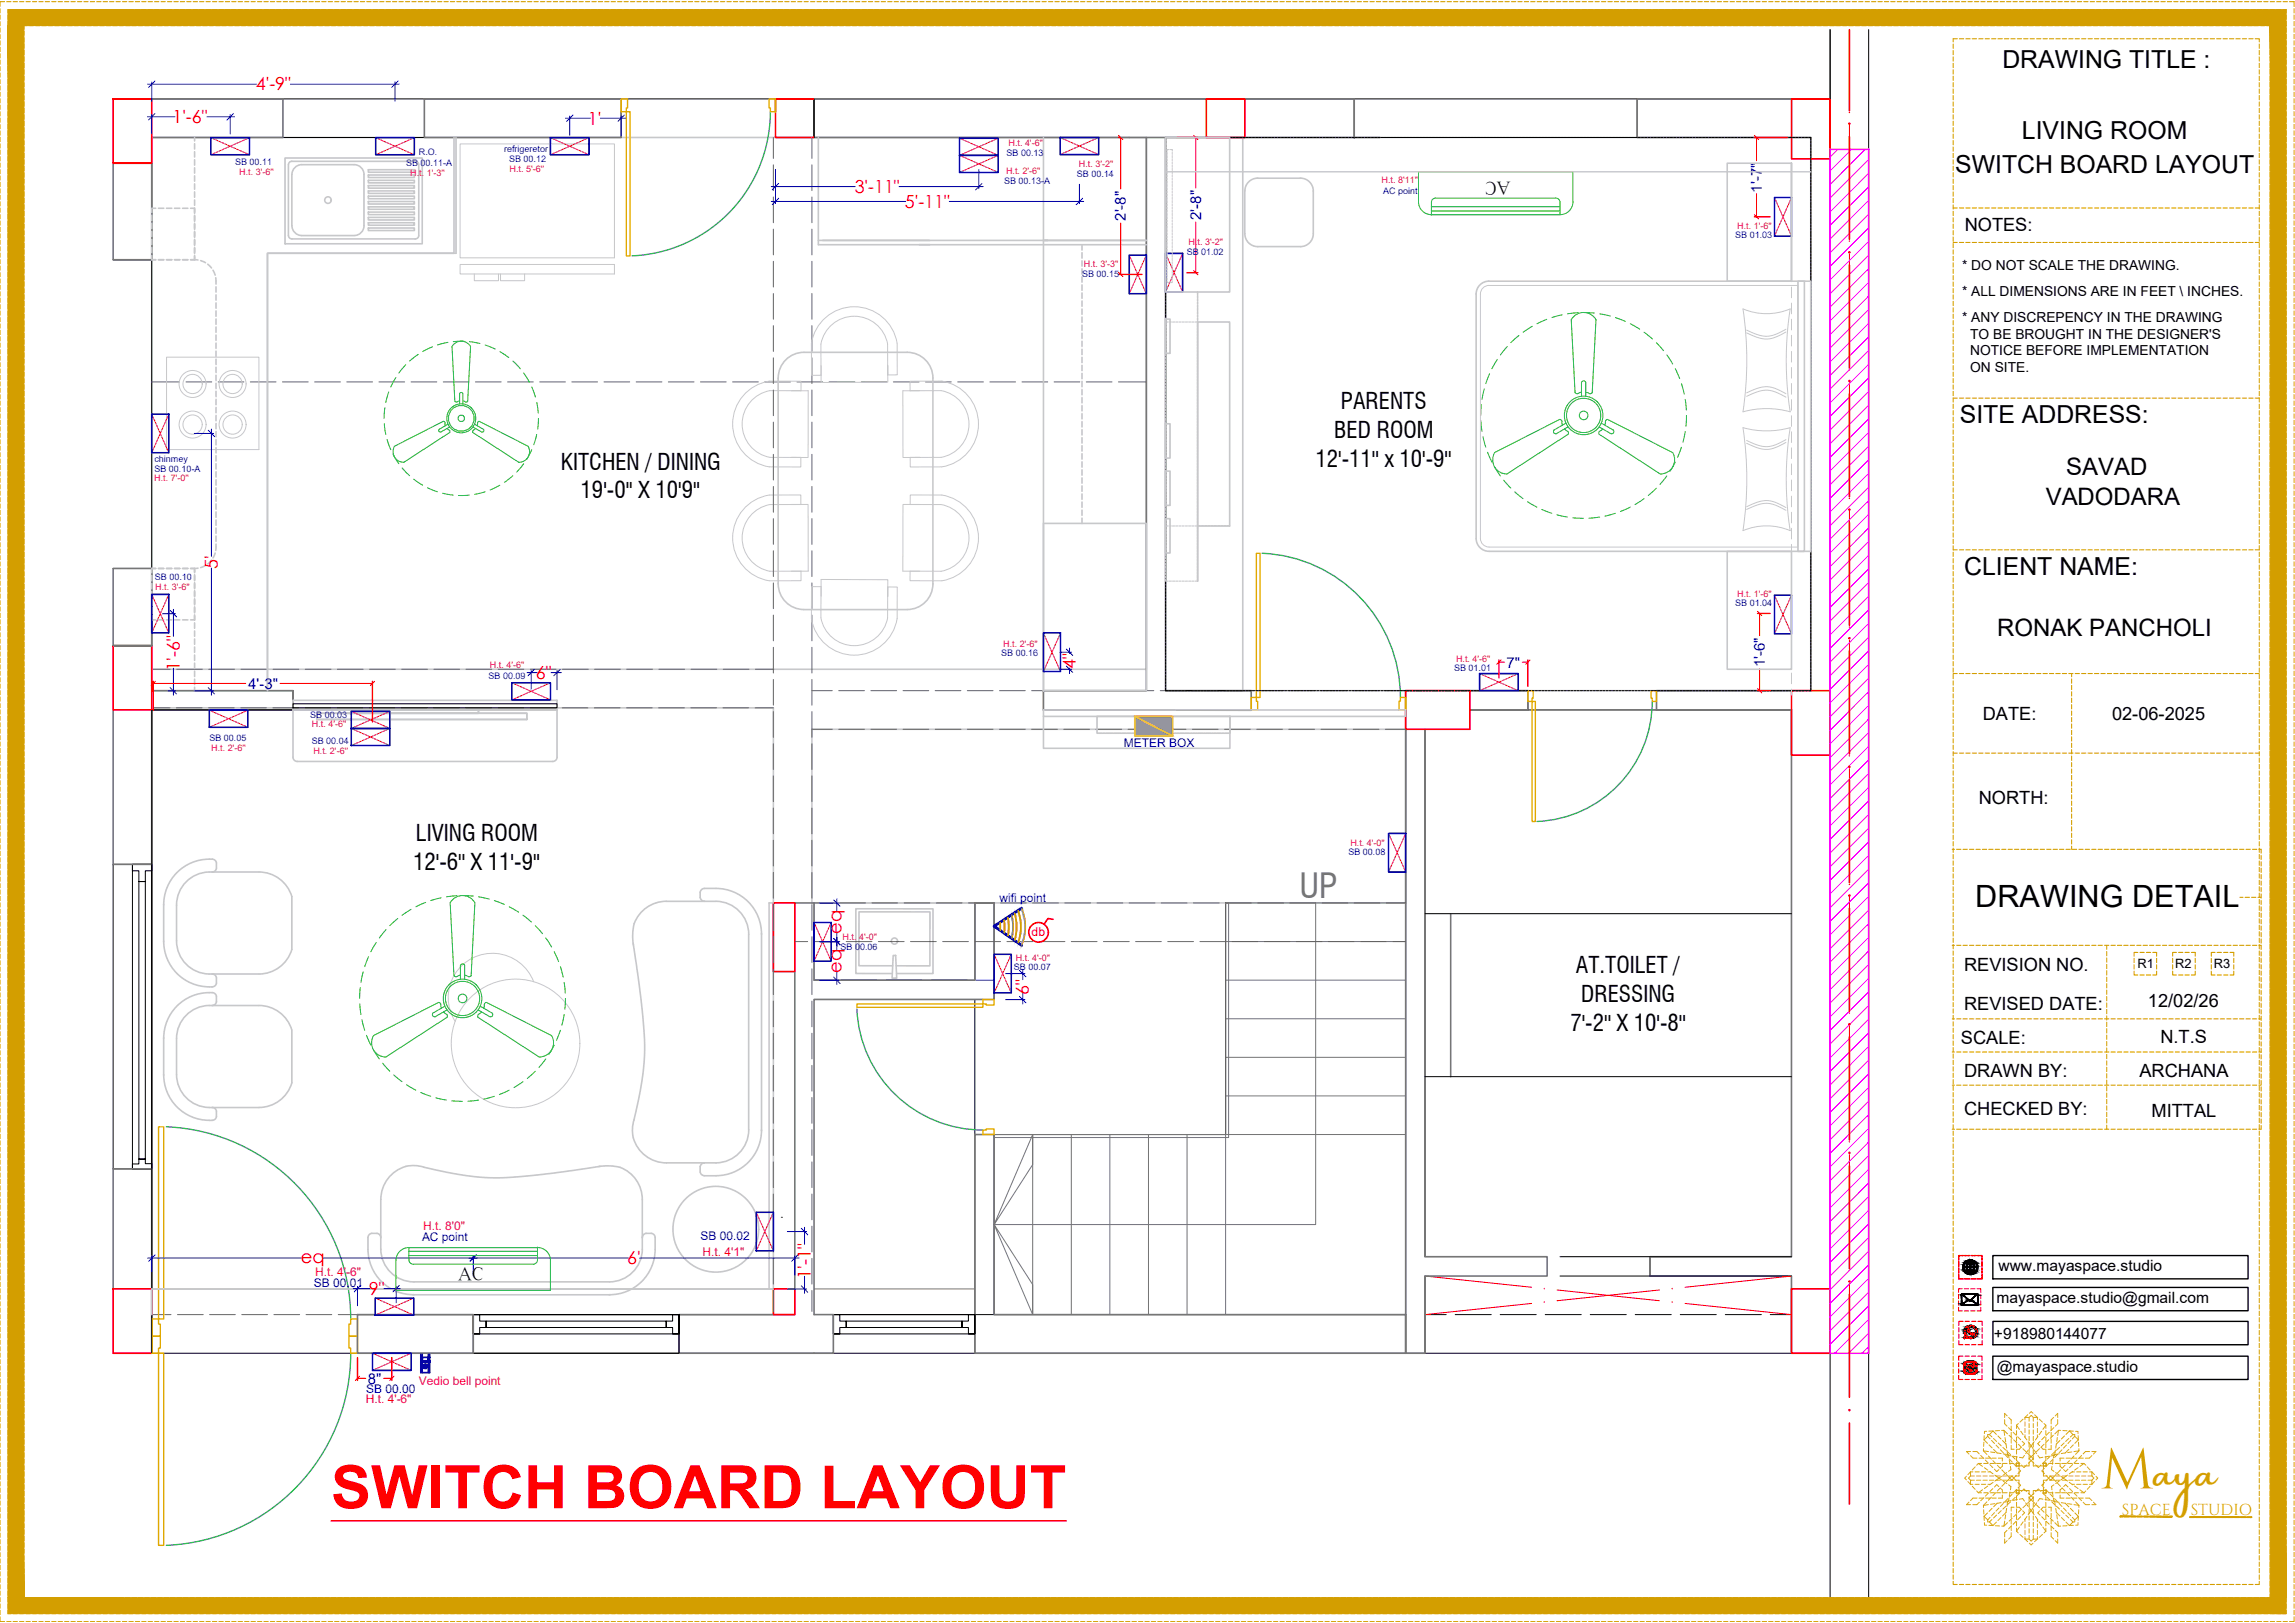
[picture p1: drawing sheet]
<svg xmlns="http://www.w3.org/2000/svg" width="420mm" height="297mm" viewBox="0 0 420 297" stroke-linecap="round" stroke-linejoin="round" font-family="sans-serif">
<defs><g id="words">
<text font-size="11" fill="#f00" x="60.6" y="276">SWITCH BOARD LAYOUT</text>
<text font-size="10.4" fill="#d39e00" x="384.6" y="272.4">M</text>
<text font-size="7.4" fill="#d39e00" x="394.3" y="272.4">aya</text>
<text font-size="6.3" fill="#767676" x="237.9" y="164.4">UP</text>
<text font-size="5.6" x="361.6" y="166">DRAWING DETAIL</text>
<g font-size="4.5">
<text x="366.6" y="12.4">DRAWING TITLE :</text>
<text x="370.2" y="25.5">LIVING ROOM</text>
<text x="357.9" y="31.6">SWITCH BOARD LAYOUT</text>
<text x="358.8" y="77.5">SITE ADDRESS:</text>
<text x="359.6" y="105.2">CLIENT NAME:</text>
</g>
<g font-size="4.4">
<text x="378.3" y="86.9">SAVAD</text>
<text x="374.5" y="92.5">VADODARA</text>
<text x="365.7" y="116.4">RONAK PANCHOLI</text>
</g>
<g font-size="4.2">
<text x="245.5" y="74.8">PARENTS</text>
<text x="244.3" y="80.1">BED ROOM</text>
<text x="102.6" y="85.9">KITCHEN / DINING</text>
<text x="240.8" y="85.4">12'-11'' x 10'-9''</text>
<text x="106.3" y="91.2">19'-0'' X 10'9''</text>
<text x="76.1" y="153.9">LIVING ROOM</text>
<text x="75.6" y="159.2">12'-6'' X 11'-9''</text>
<text x="288.5" y="178.1">AT.TOILET /</text>
<text x="289.5" y="183.4">DRESSING</text>
<text x="287.5" y="188.6">7'-2'' X 10'-8''</text>
</g>
<g font-size="3.5">
<text x="276.6" y="33.3" transform="rotate(-180 276.6 33.3)">AC</text>
<text x="83.9" y="234.3">AC</text>
</g>
<g font-size="3.3" fill="#f00">
<text x="46.9" y="16.5">4'-9&quot;</text>
<text x="31.6" y="22.5">1'-6&quot;</text>
<text x="107.6" y="22.8">1'</text>
<text x="156.5" y="35.3">3'-11&quot;</text>
<text x="165.7" y="38">5'-11&quot;</text>
<text x="39.9" y="104.1" transform="rotate(-90 39.9 104.1)">5'</text>
<text x="32.9" y="122.8" transform="rotate(-90 32.9 122.8)">1'-6&quot;</text>
<text x="98.1" y="124.2">6&quot;</text>
<text x="197" y="122.4" transform="rotate(-90 197 122.4)">4&quot;</text>
<text x="154.1" y="171" transform="rotate(-90 154.1 171)">eq</text>
<text x="154.1" y="178" transform="rotate(-90 154.1 178)">eq</text>
<text x="188.4" y="182.1" transform="rotate(-90 188.4 182.1)">6&quot;</text>
<text x="55.1" y="231.1">eq</text>
<text x="114.8" y="231.4">6'</text>
<text x="67.5" y="237">9&quot;</text>
<text x="148.5" y="234" transform="rotate(-90 148.5 234)">1'-1&quot;</text>
</g>
<g font-size="3.3">
<text x="359.7" y="42.3">NOTES:</text>
<text x="363" y="131.8">DATE:</text>
<text x="386.7" y="131.8">02-06-2025</text>
<text x="362.3" y="147.2">NORTH:</text>
<text x="359.6" y="177.8">REVISION NO.</text>
<text x="359.6" y="184.9">REVISED DATE:</text>
<text x="393.2" y="184.3">12/02/26</text>
<text x="359" y="191">SCALE:</text>
<text x="395.5" y="190.9">N.T.S</text>
<text x="359.6" y="197.1">DRAWN BY:</text>
<text x="391.7" y="197.2">ARCHANA</text>
<text x="359.6" y="204.1">CHECKED BY:</text>
<text x="393.9" y="204.5">MITTAL</text>
</g>
<g font-size="2.9">
<text x="365.9" y="232.7">www.mayaspace.studio</text>
<text x="365.5" y="238.5">mayaspace.studio@gmail.com</text>
<text x="365" y="245.1">+918980144077</text>
<text x="365.6" y="251">@mayaspace.studio</text>
</g>
<g font-size="2.9" fill="#d39e00">
<text x="388.5" y="277.2">SPACE</text>
<text x="401.1" y="277.2">STUDIO</text>
</g>
<g font-size="2.7" fill="#00f">
<text x="322.6" y="35.2" transform="rotate(-90 322.6 35.2)">1'-7&quot;</text>
<text x="206.1" y="40.4" transform="rotate(-90 206.1 40.4)">2'-8&quot;</text>
<text x="219.9" y="40.2" transform="rotate(-90 219.9 40.2)">2'-8&quot;</text>
<text x="275.8" y="122.2">7&quot;</text>
<text x="323.1" y="122.2" transform="rotate(-90 323.1 122.2)">1'-6&quot;</text>
<text x="45.4" y="126">4'-3&quot;</text>
<text x="67.4" y="253.2">8&quot;</text>
</g>
<g font-size="2.5">
<text x="359.2" y="49.3">* DO NOT SCALE THE DRAWING.</text>
<text x="359.2" y="54.2">* ALL DIMENSIONS ARE IN FEET \ INCHES.</text>
<text x="359.2" y="58.9">* ANY DISCREPENCY IN THE DRAWING</text>
<text x="360.7" y="62">TO BE BROUGHT IN THE DESIGNER'S</text>
<text x="360.7" y="65">NOTICE BEFORE IMPLEMENTATION</text>
<text x="360.7" y="68.1">ON SITE.</text>
</g>
<g font-size="2.4">
<text x="391.3" y="177.2">R1</text>
<text x="398.2" y="177.2">R2</text>
<text x="405.3" y="177.2">R3</text>
</g>
<g font-size="2.2" fill="#00f">
<text x="205.8" y="136.6">METER BOX</text>
<text x="183" y="165.1">wifi point</text>
<text x="77.3" y="227.1">AC point</text>
<text x="128.2" y="227">SB 00.02</text>
<text x="57.5" y="235.5">SB 00.01</text>
<text x="67" y="255">SB 00.00</text>
</g>
<text font-size="2.2" fill="#f00" x="188.9" y="171.3">db</text>
<g font-size="2.2" fill="#ed1f24">
<text x="77.5" y="225.1">H.t. 8'0&quot;</text>
<text x="57.7" y="233.6">H.t. 4'-6&quot;</text>
<text x="128.6" y="229.9">H.t. 4'1&quot;</text>
<text x="67" y="256.8">H.t. 4'-6&quot;</text>
<text x="76.7" y="253.6">Vedio bell point</text>
</g>
<g font-size="1.6" fill="#00f">
<text x="76.7" y="28.5">R.O.</text>
<text x="92.3" y="27.8">refrigeretor</text>
<text x="93.2" y="29.7">SB 00.12</text>
<text x="184.3" y="28.5">SB 00.13</text>
<text x="43" y="30.3">SB 00.11</text>
<text x="74.3" y="30.3">SB 00.11-A</text>
<text x="183.8" y="33.6">SB 00.13-A</text>
<text x="197.2" y="32.3">SB 00.14</text>
<text x="253.2" y="35.5">AC point</text>
<text x="217.3" y="46.6">SB 01.02</text>
<text x="317.7" y="43.6">SB 01.03</text>
<text x="198.1" y="50.7">SB 00.15</text>
<text x="28.3" y="84.5">chinmey</text>
<text x="28.3" y="86.3">SB 00.10-A</text>
<text x="28.4" y="106.1">SB 00.10</text>
<text x="317.7" y="110.9">SB 01.04</text>
<text x="89.4" y="124.2">SB 00.09</text>
<text x="183.3" y="120.1">SB 00.16</text>
<text x="266.2" y="122.8">SB 01.01</text>
<text x="56.8" y="131.3">SB 00.03</text>
<text x="38.4" y="135.7">SB 00.05</text>
<text x="57.1" y="136.2">SB 00.04</text>
<text x="246.9" y="156.5">SB 00.08</text>
<text x="153.9" y="173.8">SB 00.06</text>
<text x="185.6" y="177.6">SB 00.07</text>
</g>
<g font-size="1.6" fill="#ed1f24">
<text x="184.6" y="26.7">H.t. 4'-6&quot;</text>
<text x="43.8" y="32.1">H.t. 3'-6''</text>
<text x="75.1" y="32.2">H.t. 1'-3''</text>
<text x="93.3" y="31.5">H.t. 5'-6''</text>
<text x="184.2" y="31.9">H.t. 2'-6&quot;</text>
<text x="197.5" y="30.6">H.t. 3'-2&quot;</text>
<text x="252.9" y="33.5">H.t. 8'11&quot;</text>
<text x="318.1" y="41.9">H.t. 1'-6&quot;</text>
<text x="217.6" y="44.9">H.t. 3'-2&quot;</text>
<text x="198.4" y="48.9">H.t. 3'-3&quot;</text>
<text x="28.2" y="88.1">H.t. 7'-0''</text>
<text x="28.4" y="108">H.t. 3'-6&quot;</text>
<text x="318" y="109.2">H.t. 1'-6&quot;</text>
<text x="183.7" y="118.3">H.t. 2'-6&quot;</text>
<text x="89.7" y="122.3">H.t. 4'-6&quot;</text>
<text x="266.6" y="121.1">H.t. 4'-6&quot;</text>
<text x="38.7" y="137.4">H.t. 2'-6''</text>
<text x="57.1" y="133">H.t. 4'-6''</text>
<text x="57.4" y="138">H.t. 2'-6''</text>
<text x="247.2" y="154.8">H.t. 4'-0&quot;</text>
<text x="154.3" y="172.1">H.t. 4'-0&quot;</text>
<text x="186" y="175.9">H.t. 4'-0&quot;</text>
</g>
</g></defs>
<!-- layer: furniture dimensions -->
<path d="M27.8 25.2h182.1v97.3h-182.1zM213.4 25.2h118.1v101.2h-118.1zM227.5 25.2v101.2M27.8 129.5h113.8v106.4h-113.8zM148.6 133.5h108.7v31.8h-108.7zM149 165.3h29.5v14.1h-29.5z" fill="none" stroke="#c7c8ca" stroke-width=".3"/>
<!-- layer: Labelling -->
<g fill="none" stroke="#636466" stroke-width=".18">
<path d="M141.6 25.2v3.8M141.6 30.2v4.7M141.6 36.1v4.7M148.6 25.2v3.8M148.6 30.2v4.7M148.6 36.1v4.7M141.6 41.9v4.7M141.6 47.8v4.7M141.6 53.7v4.7M141.6 59.6v4.7M148.6 41.9v4.7M148.6 47.8v4.7"/>
<path d="M148.6 53.7v4.7M148.6 59.6v4.7M27.8 69.9h5.1M34.1 69.9h4.7M39.9 69.9h4.8M45.8 69.9h4.7M51.7 69.9h4.7M57.6 69.9h4.7M63.5 69.9h4.7M69.4 69.9h4.7M75.3 69.9h4.7M81.2 69.9h4.7"/>
<path d="M87 69.9h4.7M92.9 69.9h4.7M98.8 69.9h4.7M104.7 69.9h4.7M110.6 69.9h4.7M116.5 69.9h4.7M122.4 69.9h4.7M128.2 69.9h4.7M134.1 69.9h4.7M140 69.9h4.7M141.6 65.5v4.7M141.6 71.4v4.7"/>
<path d="M141.6 77.3v4.7M145.9 69.9h4.7M148.6 65.5v4.7M148.6 71.4v4.7M148.6 77.3v4.7M151.8 69.9h4.7M157.7 69.9h4.7M163.6 69.9h4.7M169.4 69.9h4.7M175.3 69.9h4.7M181.2 69.9h4.7M187.1 69.9h4.7"/>
<path d="M193 69.9h4.7M198.9 69.9h4.7M204.8 69.9h5.1M141.6 83.1v4.7M141.6 89v4.7M141.6 94.9v4.7M148.6 83.1v4.7M148.6 89v4.7M148.6 94.9v4.7M141.6 100.8v4.7M141.6 106.7v4.7M141.6 112.6v4.7"/>
<path d="M141.6 118.5v4.7M148.6 100.8v4.7M148.6 106.7v4.7M148.6 112.6v4.7M148.6 118.5v4.7M27.8 122.5h3.4M27.8 129.5h3.3M32.3 129.5h4.7M32.3 122.5h4.7M38.2 129.5h4.7M38.2 122.5h4.7M44.1 129.5h4.7"/>
<path d="M44.1 122.5h4.7M50 129.5h4.7M50 122.5h4.7M55.8 129.5h4.7M55.9 122.5h4.7M61.7 129.5h4.7M61.8 122.5h4.7M67.6 129.5h4.7M67.7 122.5h4.7M73.5 129.5h4.7M73.5 122.5h4.8M79.4 129.5h4.7"/>
<path d="M79.4 122.5h4.7M85.3 129.5h4.7M85.3 122.5h4.7M91.2 129.5h4.7M91.2 122.5h4.7M97 129.5h4.7M97.1 122.5h4.7M102.9 129.5h4.7M103 122.5h4.7M108.8 129.5h4.7M108.9 122.5h4.7M114.7 129.5h4.7"/>
<path d="M114.7 122.5h4.8M120.6 129.5h4.7M120.6 122.5h4.7M126.5 129.5h4.7M126.5 122.5h4.7M132.4 129.5h4.7M132.4 122.5h4.7M138.3 129.5h3.3M138.3 122.5h3.4M141.6 124.4v4.7M141.6 130.2v4.7M141.6 136.1v4.7"/>
<path d="M148.6 124.4v4.7M148.6 130.2v4.7M148.6 136.1v4.7M148.6 133.5h3.8M148.6 126.4h3.8M153.6 133.5h4.7M153.6 126.4h4.7M159.4 133.5h4.7M159.4 126.4h4.7M165.3 133.5h4.7M165.3 126.4h4.7M171.2 133.5h4.7"/>
<path d="M171.2 126.4h4.7M177.1 133.5h4.7M177.1 126.4h4.7M183 133.5h4.7M183 126.4h4.7M188.9 133.5h4.7M188.9 126.4h4.7M194.8 133.5h4.7M194.8 126.4h4.7M200.6 133.5h4.7M200.6 126.4h4.7M206.5 133.5h4.7"/>
<path d="M206.5 126.4h4.7M212.4 133.5h4.7M212.4 126.4h4.7M218.3 133.5h4.7M218.3 126.4h4.7M224.2 133.5h4.7M224.2 126.4h4.7M230.1 133.5h4.7M230.1 126.4h4.7M236 133.5h4.7M236 126.4h4.7M241.8 133.5h4.7"/>
<path d="M241.8 126.4h4.7M247.7 133.5h4.7M247.7 126.4h4.7M253.6 133.5h3.7M253.6 126.4h3.7M141.6 142v4.7M141.6 147.9v4.7M141.6 153.8v4.7M141.6 159.7v4.7M148.6 142v4.7M148.6 147.9v4.7M148.6 153.8v4.7"/>
<path d="M148.6 159.7v4.7M141.6 165.6v4.7M141.6 171.4v4.7M141.6 177.3v4.7M145.5 172.3h2.4M148.6 165.6v4.7M148.6 171.4v4.7M148.6 177.3v4.7M149 165.3h3.6M149 172.3h4.7M153.7 165.3h4.8M154.9 172.3h4.7"/>
<path d="M159.6 165.3h4.7M160.8 172.3h4.7M165.5 165.3h4.7M166.7 172.3h4.7M171.4 165.3h4.7M172.6 172.3h4.7M177.3 165.3h4.7M178.5 172.3h4.7M183.2 165.3h4.7M184.4 172.3h4.7M189.1 165.3h4.7M190.2 172.3h4.8"/>
<path d="M195 165.3h4.7M196.1 172.3h4.7M200.8 165.3h4.7M202 172.3h4.7M206.7 165.3h4.7M207.9 172.3h4.7M212.6 165.3h4.7M213.8 172.3h4.7M218.5 165.3h4.7M219.7 172.3h4.7M224.4 165.3h4.7M225.6 172.3h4.7"/>
<path d="M230.3 165.3h4.7M231.4 172.3h4.8M236.2 165.3h4.7M237.3 172.3h4.7M242 165.3h4.8M243.2 172.3h4.7M247.9 165.3h4.7M249.1 172.3h4.7M253.8 165.3h3.5M255 172.3h2.3M141.6 183.2v4.7M141.6 189.1v4.7"/>
<path d="M141.6 195v4.7M148.6 183.2v4.7M148.6 189.1v4.7M148.6 195v4.7M141.6 200.9v4.7M141.6 206.8v4.7M141.6 212.6v4.8M141.6 218.5v4.7M148.6 200.9v4.7M148.6 206.8v4.7M148.6 212.6v4.8M148.6 218.5v4.7"/>
<path d="M141.6 224.4v4.7M141.6 230.3v4.7M141.6 236.2v3.8M148.6 224.4v4.7M148.6 230.3v4.7M148.6 236.2v3.8M27.8 240.6h3.5M32.5 240.6h4.7M38.4 240.6h4.7M44.3 240.6h4.7M50.1 240.6h4.8M56 240.6h4.7"/>
<path d="M61.9 240.6h3.5"/>
</g>
<!-- layer: GROUND FLOOR -->
<g fill="none" stroke="#000" stroke-width=".18">
<path d="M20.7 18.1h314.3M113.7 18.1v7.1h-85.9v94.1M142 18.1v7.1h64.7M149 18.1v7.1M247.9 18.2v7.1M299.7 18.1v7.1M335 5.4v289.6M342.1 5.4v289.6M210.3 25.2h117.7M20.7 47.5h7.1M20.7 104h7.1M27.8 126.4h25.8v3.5h-25.8v117.8v-117.8h47.1"/>
<path d="M209.9 126.4h-18.9v3.5M213.4 126.4h14.1M260.9 133.5v96.5M269.1 129.9h58.9v100.1h-42.4M279.7 129.9v-3.5h-22.4v121.3M328 126.4h-24.7v3.5M27.8 158.2h-7.1v55.7h7.1M178.5 165.3v14.1M182 165.3v17.6M224.4 165.3v42.3h-42.4v33M260.9 167.2h67.1M178.5 182.9v64.8"/>
<path d="M260.9 197h67.1M260.9 233.5v14.2M285.6 233.5h42.4v14.2M302.1 230v3.5M20.7 247.7h314.3M145.5 240.6h-80.1v7.1M152.6 240.6h104.7M260.9 240.6h3.9M266.4 240.6h6.6M274.6 240.6h6.6M282.9 240.6h6.6M291.1 240.6h6.6"/>
<path d="M299.4 240.6h6.6M307.6 240.6h6.6M315.9 240.6h6.6M324.1 240.6h3.9"/>
</g>
<!-- layer: GROUND FLOOR ( STAIR ) -->
<g fill="none" stroke="#767676" stroke-width=".18">
<path d="M224.4 165.3h.5v42.9h-42.9v-.6h42.4zM224.4 172.3h32.9M224.4 179.4h32.9M240.9 165.3v58.8h-58.9l7.1 11v5.5l-7.1-16.5 7.1-11v-5.5l-7.1 16.5M257.3 165.3h-32.9v75.3M224.4 193.5h32.9M224.4 186.5h32.9M182 207.6h75.3M189.1 207.6v33M196.1 207.6v33M203.2 207.6v33M210.3 207.6v33"/>
<path d="M217.3 207.6v33M224.4 200.6h32.9"/>
</g>
<path d="M149 179.4h3.3M154 179.4h6.6M162.2 179.4h6.6M170.5 179.4h6.6M178.7 179.4h3.3" fill="none" stroke="#00f" stroke-width=".18"/>
<!-- layer: GROUND FLOOR ( DW_RAIL ) -->
<path d="M24.2 158.2h3.6v55.7h-3.6v-.9h1.2v-.9h1.2v-50.8h-1.2v-1.9h-1.2v-1.2h3.6v1.2h-1.2v1.9h-1.2v50.8h1.2v.9h1.2v.9h-3.6zM86.6 240.6h37.7v7.1h-37.7zM86.6 240.6h37.7v3.5h-1.2v-1.1h-1.1v-1.2h-33v1.2h-1.2v1.1h-1.2v-3.5h1.2v1.2h1.2v1.2h33v-1.2h1.1v-1.2h1.2v3.5h-37.7zM152.6 240.6h25.9v3.5h-1.2v-1.1h-1.2v-1.2h-21.2v1.2h-1.2v1.1h-1.1v-3.5h1.1v1.2h1.2v1.2h21.2v-1.2h1.2v-1.2h1.2v3.5h-25.9z" fill="none" stroke="#000" stroke-width=".18"/>
<!-- layer: GROUND FLOOR  ( PLINE ) -->
<g fill="none" stroke="#767676" stroke-width=".3">
<path d="M20.7 18.1h31.1v7.1h-24v4.7h-7.1zM77.7 18.1h36v7.1h-36zM247.9 18.1h-98.9v7.1h103.6M247.9 18.2v7.1M299.7 18.1h35.3v229.6h-7v-14.2h-25.9v-3.5h25.9v-100.1h-24.7v-3.5h28.2v-101.2h-31.8zM20.7 29.9h7.1v17.6h-7.1zM209.9 25.2v101.2h-18.9v3.5l38.1 .1v-3.6h-15.7v-101.2M20.7 118.2h7.1v8.2h25.8v3.5h-25.8v28.3h-7.1zM20.7 104h7.1v14.2h-7.1zM269.1 129.9h10.6v-3.5h-22.4v121.3h3.6v-14.2h22.3v-3.5h-22.3v-96.5M145.5 165.3h3.5v14.1h29.5v-14.1h3.5v17.6h-33v57.7h3.6v7.1h-28.3v-7.1h21.2zM265.6 167.2v29.8"/>
<path d="M20.7 213.9h7.1v33.8h-7.1zM178.5 207.6h3.5v33h75.3v7.1h-78.8zM65.4 240.6h21.2v7.1h-21.2z"/>
</g>
<!-- layer: GROUND FLOOR -->
<g fill="none" stroke="#f00" stroke-width=".18">
<path d="M338.6 5.4v12.8M338.6 23v18.8M338.6 46.5v18.8M338.6 70v18.9M338.6 93.6v18.8M338.6 117.1v18.9M338.6 140.7v18.8M338.6 164.2v18.9M338.6 187.8v18.8M338.6 211.3v18.8M260.9 233.5l19.5 2.1M280.4 238.6l-19.5 2"/>
<path d="M285.1 236.1l18.7 2M303.8 236.1l-18.7 2M308.5 238.6l19.5 2M328 233.5l-19.5 2.1M338.6 234.9v12.8"/>
</g>
<g fill="#f00" stroke="#f00" stroke-width=".18">
<circle cx="282.7" cy="235.8" r=".04"/>
<circle cx="306.1" cy="238.3" r=".04"/>
<circle cx="306.1" cy="235.8" r=".04"/>
<circle cx="282.7" cy="238.3" r=".04"/>
<circle cx="338.6" cy="20.6" r=".04"/>
<circle cx="338.6" cy="44.1" r=".04"/>
<circle cx="338.6" cy="67.7" r=".04"/>
<circle cx="338.6" cy="91.2" r=".04"/>
<circle cx="338.6" cy="114.8" r=".04"/>
<circle cx="338.6" cy="138.3" r=".04"/>
<circle cx="338.6" cy="161.9" r=".04"/>
<circle cx="338.6" cy="185.4" r=".04"/>
<circle cx="338.6" cy="209" r=".04"/>
<circle cx="338.6" cy="232.5" r=".04"/>
</g>
<path d="M149 182.9h33" fill="none" stroke="#00f" stroke-width=".18"/>
<!-- layer: COLUMN -->
<path d="M20.7 18.1h7.1v11.8h-7.1zM142 18.1h7v7.1h-7zM220.9 18.1h7v7.1h-7zM328 18.1h7v11h-7zM20.7 118.2h7.1v11.7h-7.1zM257.3 126.4h11.8v7.1h-11.8zM328 126.4h7v11.8h-7zM20.7 235.9h7.1v11.8h-7.1zM328 235.9h7v11.8h-7z" fill="none" stroke="#f00" stroke-width=".3"/>
<!-- layer: GROUND FLOOR  ( HATCH ) -->
<g fill="none" stroke="#f0f" stroke-width=".18">
<path d="M336.5 27.3l-1.5 1.5M339 27.3l-4 4M341.5 27.3l-6.5 6.5M342.1 29.2l-7.1 7.1M342.1 31.7l-7.1 7.1M342.1 34.2l-7.1 7.1M342.1 36.7l-7.1 7.1M342.1 39.2l-7.1 7.1M342.1 41.7l-7.1 7.1M342.1 44.2l-7.1 7.1M342.1 46.7l-7.1 7M342.1 49.2l-7.1 7"/>
<path d="M342.1 51.7l-7.1 7M342.1 54.2l-7.1 7M342.1 56.7l-7.1 7M342.1 59.2l-7.1 7M342.1 61.7l-7.1 7M342.1 64.2l-7.1 7M342.1 66.7l-7.1 7M342.1 69.2l-7.1 7M342.1 71.7l-7.1 7M342.1 74.2l-7.1 7M342.1 76.7l-7.1 7M342.1 79.1l-7.1 7.1"/>
<path d="M342.1 81.6l-7.1 7.1M342.1 84.1l-7.1 7.1M342.1 86.6l-7.1 7.1M342.1 89.1l-7.1 7.1M342.1 91.6l-7.1 7.1M342.1 94.1l-7.1 7.1M342.1 96.6l-7.1 7.1M342.1 99.1l-7.1 7.1M342.1 101.6l-7.1 7.1M342.1 104.1l-7.1 7.1M342.1 106.6l-7.1 7.1M342.1 109.1l-7.1 7.1"/>
<path d="M342.1 111.6l-7.1 7.1M342.1 114.1l-7.1 7.1M342.1 116.6l-7.1 7.1M342.1 119.1l-7.1 7.1M342.1 121.6l-7.1 7.1M342.1 124.1l-7.1 7.1M342.1 126.6l-7.1 7.1M342.1 129.1l-7.1 7.1M342.1 131.6l-7.1 7M342.1 134.1l-7.1 7M342.1 136.6l-7.1 7M342.1 139.1l-7.1 7"/>
<path d="M342.1 141.6l-7.1 7M342.1 144.1l-7.1 7M342.1 146.6l-7.1 7M342.1 149.1l-7.1 7M342.1 151.6l-7.1 7M342.1 154.1l-7.1 7M342.1 156.6l-7.1 7M342.1 159.1l-7.1 7M342.1 161.6l-7.1 7M342.1 164.1l-7.1 7M342.1 166.6l-7.1 7M342.1 169.1l-7.1 7"/>
<path d="M342.1 171.6l-7.1 7M342.1 174l-7.1 7.1M342.1 176.5l-7.1 7.1M342.1 179l-7.1 7.1M342.1 181.5l-7.1 7.1M342.1 184l-7.1 7.1M342.1 186.5l-7.1 7.1M342.1 189l-7.1 7.1M342.1 191.5l-7.1 7.1M342.1 194l-7.1 7.1M342.1 196.5l-7.1 7.1M342.1 199l-7.1 7.1"/>
<path d="M342.1 201.5l-7.1 7.1M342.1 204l-7.1 7.1M342.1 206.5l-7.1 7.1M342.1 209l-7.1 7.1M342.1 211.5l-7.1 7.1M342.1 214l-7.1 7.1M342.1 216.5l-7.1 7.1M342.1 219l-7.1 7.1M342.1 221.5l-7.1 7.1M342.1 224l-7.1 7.1M342.1 226.5l-7.1 7M342.1 229l-7.1 7"/>
<path d="M342.1 231.5l-7.1 7M342.1 234l-7.1 7M342.1 236.5l-7.1 7M342.1 239l-7.1 7M342.1 241.5l-6.2 6.2M342.1 244l-3.7 3.7M342.1 246.5l-1.2 1.2"/>
</g>
<!-- layer: GROUND FLOOR -->
<path d="M335 27.3h7.1v220.4h-7.1z" fill="none" stroke="#f0f" stroke-width=".3"/>
<!-- layer: X_PLOT -->
<path d="M338.6 5.4v14.9M338.6 25v18.8M338.6 48.5v18.9M338.6 72.1v18.8M338.6 95.6v18.9M338.6 119.2v18.8M338.6 142.7v18.8M338.6 166.3v18.8M338.6 189.8v18.8M338.6 213.3v18.9M338.6 236.9v18.8M338.6 260.4v14.9" fill="none" stroke="#f00" stroke-width=".3"/>
<g fill="#f00" stroke="#f00" stroke-width=".18">
<circle cx="338.6" cy="22.6" r=".14"/>
<circle cx="338.6" cy="46.2" r=".14"/>
<circle cx="338.6" cy="69.7" r=".14"/>
<circle cx="338.6" cy="93.3" r=".14"/>
<circle cx="338.6" cy="116.8" r=".14"/>
<circle cx="338.6" cy="140.4" r=".14"/>
<circle cx="338.6" cy="163.9" r=".14"/>
<circle cx="338.6" cy="187.4" r=".14"/>
<circle cx="338.6" cy="211" r=".14"/>
<circle cx="338.6" cy="234.5" r=".14"/>
<circle cx="338.6" cy="258.1" r=".14"/>
</g>
<path d="M20.7 29.9h7.1M20.7 47.5h7.1M20.7 104h7.1" fill="none" stroke="#000" stroke-width=".18"/>
<!-- layer: AR DOOR -->
<g fill="none" stroke="#ffbf00" stroke-width=".25">
<path d="M113.7 18.1h1.2v1.6h-.2v.8h-1zM140.8 18.1h1.2v2.4h-1v-.8h-.2zM114.7 20.5h.7v26.3h-.7zM230 101.3h.7v26.3h-.7zM229.1 127.6h.9v.7h.2v1.7h-1.1zM256.4 127.6h.9v2.4h-1.2v-1.7h.3zM279.7 126.4h1v1.4h-.2v.6h-.8zM280.5 128.4h.6v22h-.6zM302.3 126.4h1v2h-.8v-.6h-.2zM156.9 183.7h23v.7h-23zM179.9 182.9h2.1v1h-1.4v-.2h-.7zM29 206.2h1v35.2h-1z"/>
<path d="M179.9 206.8h.7v-.2h1.4v1h-2.1zM27.8 241.4h1.2v.9h.3v2.2h-1.5zM27.8 244.5h1.5v2.2h-.3v1h-1.2zM29 247.7h1v35.1h-1zM63.9 244.5h1.5v3.2h-1.2v-1h-.3zM64.2 241.4h1.2v3.1h-1.5v-2.2h.3z"/>
</g>
<!-- layer: AR ELE-5 -->
<path d="M141 20.5a26.4 26.4 0 0 1-25.3 26.3M231.1 101.3a26.4 26.4 0 0 1 25.3 26.3M302.5 128.4a22 22 0 0 1-21.1 21.9M156.9 184.7a23.1 23.1 0 0 0 23.1 22.1M30.5 206.2a35.2 35.2 0 0 1 33.7 35.2M64.2 247.7a35.2 35.2 0 0 1-33.7 35.1" fill="none" stroke="#00b8b8" stroke-width=".25"/>
<!-- layer: FUR -->
<path d="M143 222.8h.1" fill="none" stroke="#545454" stroke-width=".18"/>
<!-- layer: GROUND FLOOR  ( PLINE ) -->
<path d="M149 235.9h29.5" fill="none" stroke="#767676" stroke-width=".18"/>
<!-- layer: Labelling -->
<path d="M141.6 165.3h3.9v12.5h-3.9zM141.6 235.9h3.9v4.7h-3.9z" fill="none" stroke="#f00" stroke-width=".3"/>
<!-- layer: FURNITURE -->
<g fill="none" stroke="#c7c8ca" stroke-width=".3">
<path d="M27.8 39.4v1M28.5 38.1h-.7v.8M29 38.1h1M30.5 38.1h1M32 38.1h.9M33.4 38.1h1M34.9 38.1h.7v.8M35.6 25.2v.6M35.6 26.3v1M35.6 27.8v.9M35.6 29.2v1M35.6 30.7v1"/>
<path d="M35.6 32.2v1M35.6 33.7v.9M35.6 35.1v1M35.6 36.6v1M35.6 38.1v.9M35.6 39.4v1.1M52.2 28.9h25.1v15.7h-25.1zM53 29.7l.4-.2h22.7a.61 .61 0 0 1 .6 .6v13a.63 .63 0 0 1-.6 .6h-22.7a.61 .61 0 0 1-.6-.6v-13zM54 30.7l.8-.5 .5-.1h9.5a1.81 1.81 0 0 1 1.8 1.9v9.3a1.83 1.83 0 0 1-1.8 1.8h-9.5a1.83 1.83 0 0 1-1.9-1.8v-9.3l.1-.5zM67.4 31.1h8.5v.4h-8.5zM67.4 32h8.5v.5h-8.5zM67.4 33h8.5v.5h-8.5z"/>
<path d="M67.4 34h8.5v.4h-8.5zM67.4 34.9h8.5v.5h-8.5zM67.4 35.9h8.5v.5h-8.5zM67.4 36.9h8.5v.4h-8.5zM67.4 37.9h8.5v.4h-8.5zM67.4 38.8h8.5v.5h-8.5zM67.4 39.8h8.5v.5h-8.5zM83.5 25.2v21.2h-34.5v80M149.8 25.2v19.6h60.1M191 25.2v101.2M213.4 25.2h11.7v28.2h-11.7zM230.3 32.6h7.8"/>
<path d="M230.3 32.6a2.37 2.37 0 0 0-2.4 2.4v7.8a2.35 2.35 0 0 0 2.4 2.3h7.8a2.35 2.35 0 0 0 2.3-2.3v-7.8a2.35 2.35 0 0 0-2.3-2.4M316.2 29.9h11.8v21.6h-11.8zM328 29.9v21.6M27.8 46.8v.7h.7h-.7M27.8 40.9v.9M27.8 42.3v1M27.8 43.8v1M27.8 45.3v1M29 47.5h1M30.5 47.5h1M32 47.5h.9M33.4 47.5h1"/>
<path d="M35.6 47.5l.6 .1M35.6 46.9v.6h-.7h.7M35.6 40.9v1.1M35.6 42.3v1.2M35.6 43.8v1.1M35.6 45.3v1.1M35.6 46.8v.7M36.7 47.7l.9 .4M38 48.4l.7 .7M39 49.5l.4 .9M39.5 50.8v1.2M39.5 52.5v1"/>
<path d="M39.5 54v.9M39.5 55.4v1M39.5 56.9v1M39.5 58.4v1M39.5 59.8v1M67.4 40.8h8.5v.4h-8.5zM67.4 41.7h8.5v.5h-8.5zM149.8 44h60.1h-18.9h.8M198.1 44.8v1M198.1 46.3v.9M198.1 47.7v1M198.1 49.2v1"/>
<path d="M198.1 50.7v1M198.1 52.1v1M198.1 53.6v1M198.1 55.1v1M198.1 56.6v.9M198.1 58v1M198.1 59.5v1M213.4 58.4h.8v6.3h-.8zM219.3 53.4v.5M219.3 54.1v.4M219.3 54.7v.4M219.3 55.3v.4"/>
<path d="M219.3 55.9v.4M219.3 56.4v.4M219.3 57v.4M219.3 57.6v.4M219.3 58.2v.4M219.3 58.8v.4M219.3 59.4v.4M219.3 60v.4M271.1 52l1-.5h.5h58.9v49.4h-58.9a2.35 2.35 0 0 1-2.4-2.4v-44.7a2.35 2.35 0 0 1 .9-1.8zM329.2 51.5h1.1v49.4h-1.1zM39.5 61.3v1M39.5 62.8v1"/>
<path d="M39.5 64.3v.9M39.5 65.7v1M39.5 67.2v1M39.5 68.7v1M39.5 70.1v1M39.5 71.6v1M39.5 73.1v1M39.5 74.6v.9M39.5 76v1M39.5 77.5v1M39.5 79v1M198.1 61v1"/>
<path d="M198.1 62.4v1M198.1 63.9v1M198.1 65.4v1M198.1 66.9v.9M198.1 68.3v1M198.1 69.8v1M198.1 71.3v1M198.1 72.7v1M198.1 74.2v1M198.1 75.7v1M198.1 77.2v.9M198.1 78.6v1"/>
<path d="M213.4 77.6h.8v6.2h-.8zM219.3 60.6v.4M219.3 61.2v.3M219.3 61.8v.3M219.3 62.3v.4M219.3 62.9v.4M219.3 63.5v.4M219.3 64.1v.4M219.3 64.7v.4M219.3 65.3v.4M219.3 65.9v.4M219.3 66.5v.4"/>
<path d="M219.3 67v.4M219.3 67.6v.4M219.3 68.2v.4M219.3 68.8v.4M219.3 69.4v.4M219.3 70v.4M219.3 70.6v.4M219.3 71.2v.4M219.3 71.8v.3M219.3 72.3v.4M219.3 72.9v.4M219.3 73.5v.4"/>
<path d="M219.3 74.1v.4M219.3 74.7v.4M219.3 75.3v.4M219.3 75.9v.4M219.3 76.5v.4M219.3 77.1v.3M219.3 77.6v.4M219.3 78.2v.4M219.3 78.8v.4M219.3 79.4v.4M219.3 80v.4M39.5 99.6v1.1"/>
<path d="M39.5 80.5v.9M39.5 81.9v1M39.5 83.4v1M39.5 84.9v.9M39.5 86.3v1M39.5 87.8v1M39.5 89.3v1M39.5 90.7v1M39.5 92.2v1M39.5 93.7v1M39.5 95.2v.9M39.5 96.6v1"/>
<path d="M39.5 98.1v1M191 95.8h18.9v30.6h-18.9zM198.1 80.1v1M198.1 81.6v1M198.1 83v1M198.1 84.5v1M198.1 86v1M198.1 87.5v.9M198.1 88.9v1M198.1 90.4v1M198.1 91.9v1M198.1 93.4v.9"/>
<path d="M198.1 94.8v1M213.4 86.2h.8v6.3h-.8zM213.4 94.9h.8v6.3h-.8zM219.3 96.3h5.8v-37.4h-5.8v47.5v-.5M219.3 80.6v.4M219.3 81.2v.4M219.3 81.8v.4M219.3 82.3v.4M219.3 82.9v.4M219.3 83.5v.4M219.3 84.1v.4M219.3 84.7v.4"/>
<path d="M219.3 85.3v.4M219.3 85.9v.4M219.3 86.5v.4M219.3 87.1v.3M219.3 87.6v.4M219.3 88.2v.4M219.3 88.8v.4M219.3 89.4v.4M219.3 90v.4M219.3 90.6v.4M219.3 91.2v.4M219.3 91.8v.4"/>
<path d="M219.3 92.4v.3M219.3 92.9v.4M219.3 93.5v.4M219.3 94.1v.4M219.3 94.7v.4M219.3 95.3v.4M219.3 95.9v.4M219.3 96.5v.4M219.3 97.1v.4M219.3 97.6v.5M219.3 98.2v.4M219.3 98.8v.4"/>
<path d="M219.3 99.4v.4M27.8 112.7v.7h.7M27.8 104h.7h-.7v.8M27.8 105.3v1M27.8 106.8v1M27.8 108.3v.9M27.8 109.7v1M27.8 111.2v1M29 104h1M29 113.4h1M30.5 104h1M30.5 113.4h1"/>
<path d="M32 104h.9M32 113.4h.9M33.4 104h1M33.4 113.4h1M35.6 104h-.7h.7v.7M35.6 112.7v.7h-.7M35.6 104v.8M35.6 105.2v1.1M35.6 106.6v1.2M35.6 108.1v1.1M35.6 109.6v1.1M35.6 111.1v1.1"/>
<path d="M35.6 112.5v1M35.6 114v1M35.6 115.5v1M35.6 116.9v1M35.6 118.4v1M35.6 119.9v1M36.3 104h-.7M37.6 103.5l-.9 .4M38.7 102.5l-.7 .7M39.4 101.2l-.4 .9M147.2 111.6h18.9M147.2 111.6a4.7 4.7 0 0 1-4.7-4.7v-37.7a4.7 4.7 0 0 1 4.7-4.7h18.9a4.7 4.7 0 0 1 4.7 4.7v37.7a4.7 4.7 0 0 1-4.7 4.7"/>
<path d="M219.3 100v.4M219.3 100.6v.4M219.3 101.2v.4M219.3 101.8v.4M219.3 102.4v.4M219.3 103v.3M219.3 103.5v.4M219.3 104.1v.4M219.3 104.7v.4M219.3 105.3v.4M316.2 100.9h11.8v21.6h-11.8zM35.6 121.4v.9"/>
<path d="M35.6 122.8v1M35.6 124.3v1M35.6 125.8v.6M53.6 128.2h48.4v1.7h-48.4zM53.6 129.9h48.4v8.7a.79 .79 0 0 1-.8 .8h-46.8a.79 .79 0 0 1-.8-.8zM191 131.1v5.9h34.2v-5.9M191 129.9h66.3v1.2h-66.3zM200.8 134v.2h.2M200.8 131.4v.2M200.8 131.7v.2M200.8 132v.2M200.8 132.3v.2"/>
<path d="M200.8 132.6v.2M200.8 132.8v.3M200.8 133.1v.2M200.8 133.4v.2M200.8 133.7v.2M201 131.1h-.2v.2M201.1 134.2h.2M201.1 131.1h.2M201.4 134.2h.2M201.4 131.1h.2M201.7 134.2h.2M201.7 131.1h.2"/>
<path d="M202 134.2h.2M202 131.1h.2M202.3 134.2h.2M202.3 131.1h.2M202.6 134.2h.2M202.6 131.1h.2M202.9 134.2h.2M202.9 131.1h.2M203.2 134.2h.2M203.2 131.1h.2M203.5 134.2h.2M203.5 131.1h.2"/>
<path d="M203.8 134.2h.2M203.8 131.1h.2M204.1 134.2h.2M204.1 131.1h.2M204.4 134.2h.2M204.4 131.1h.2M204.7 134.2h.2M204.7 131.1h.2M205 134.2h.2M205 131.1h.2M205.3 134.2h.1M205.3 131.1h.1"/>
<path d="M205.5 134.2h.2M205.5 131.1h.2M205.8 134.2h.2M205.8 131.1h.2M206.1 134.2h.2M206.1 131.1h.2M206.4 134.2h.2M206.4 131.1h.2M206.7 134.2h.2M206.7 131.1h.2M207 134.2h.2M207 131.1h.2"/>
<path d="M207.3 134.2h.2M207.3 131.1h.2M207.6 134.2h.2M207.6 131.1h.2M207.9 134.2h.2M207.9 131.1h.2M208.2 134.2h.2M208.2 131.1h.2M208.5 134.2h.2M208.5 131.1h.2M208.8 134.2h.2M208.8 131.1h.2"/>
<path d="M209.1 134.2h.2M209.1 131.1h.2M209.4 134.2h.2M209.4 131.1h.2M209.7 134.2h.2M209.7 131.1h.2M210 134.2h.2M210 131.1h.2M210.3 134.2h.1M210.3 131.1h.1M210.5 134.2h.2M210.5 131.1h.2"/>
<path d="M210.8 134.2h.2M210.8 131.1h.2M211.1 134.2h.2M211.1 131.1h.2M211.4 134.2h.2M211.4 131.1h.2M211.7 134.2h.2M211.7 131.1h.2M212 134.2h.2M212 131.1h.2M212.3 134.2h.2M212.3 131.1h.2"/>
<path d="M212.6 134.2h.2M212.6 131.1h.2M212.9 134.2h.2M212.9 131.1h.2M213.2 134.2h.2M213.2 131.1h.2M213.5 134.2h.2M213.5 131.1h.2M213.8 134.2h.2M213.8 131.1h.2M214.1 134.2h.2M214.1 131.1h.2"/>
<path d="M214.4 134.2h.2M214.4 131.1h.2M214.7 134.2h.2M214.7 131.1h.2M215 134.2h.2M215 131.1h.2M215.3 134.2h.2M215.3 131.1h.2M215.6 134.2h.2M215.6 131.1h.2M215.8 134.2h.2M215.8 131.1h.2"/>
<path d="M216.1 134.2h.2M216.1 131.1h.2M216.4 134.2h.2M216.4 131.1h.2M216.7 134.2h.2M216.7 131.1h.2M217 134.2h.2M217 131.1h.2M217.3 134.2h.2M217.3 131.1h.2M217.6 134.2h.2M217.6 131.1h.2"/>
<path d="M217.9 134.2h.2M217.9 131.1h.2M218.2 134.2h.2M218.2 131.1h.2M218.5 134.2h.2M218.5 131.1h.2M218.8 134.2h.2M218.8 131.1h.2M219.1 134.2h.2M219.1 131.1h.2M219.4 134.2h.2M219.4 131.1h.2"/>
<path d="M219.7 134.2h.2M219.7 131.1h.2M220 134.2h.2M220 131.1h.2M220.3 134.2h.2M220.3 131.1h.2M220.6 134.2h.1M220.6 131.1h.1M220.9 134.2h.1M220.9 131.1h.1M221.1 134.2h.2M221.1 131.1h.2"/>
<path d="M221.4 134.2h.2M221.4 131.1h.2M221.7 134.2h.2M221.7 131.1h.2M222 134.2h.2M222 131.1h.2M222.3 134.2h.2M222.3 131.1h.2M222.6 134.2h.2M222.6 131.1h.2M222.9 134.2h.2M222.9 131.1h.2"/>
<path d="M223.2 134.2h.2M223.2 131.1h.2M223.5 134.2h.2M223.5 131.1h.2M223.8 134.2h.2M223.8 131.1h.2M224.1 134.2h.2M224.1 131.1h.2M224.4 134.2h.2M224.4 131.1h.2M224.7 134.2h.2M224.7 131.1h.2"/>
<path d="M225 131.1h.2M225.2 134v.2h-.2M225.2 131.1v.2M225.2 131.4v.2M225.2 131.7v.2M225.2 132v.2M225.2 132.3v.2M225.2 132.6v.2M225.2 132.8v.3M225.2 133.1v.2M225.2 133.4v.2M225.2 133.7v.2"/>
<path d="M38.3 159.6a6.1 6.1 0 0 0-6 6.1v6.5M38.3 159.6h9.1a6.3 6.3 0 0 1 6 4.5v9.7a6.3 6.3 0 0 1-6 4.5h-9.1M38.8 159.6a.78 .78 0 0 0 .8-.7v-1a.96 .96 0 0 0-1.3-.7 8.3 8.3 0 0 0-8.3 8.4M30 165.5v6.9M30 172.2a8.3 8.3 0 0 0 9.1 8.4l.4-.4a1.67 1.67 0 0 0-.1-1.7l-.6-.2M32.3 172.2a6.1 6.1 0 0 0 6 6.1M115.9 172.7l1.5 10.3 .6 8.2-.1 3.3-.3 2.5-1.2 6.5a10 10 0 0 0-.5 4.7 6.3 6.3 0 0 0 6.1 4.6h9.1M129 164.9a.8 .8 0 0 1-.8-.6v-1a.79 .79 0 0 1 .8-.7 10 10 0 0 1 6.7 1.4 8.3 8.3 0 0 1 3.7 7M131.1 165l-9.1-.1a6.2 6.2 0 0 0-6.1 7.4l.1 .6M131.1 164.9a6.1 6.1 0 0 1 6 6.1v35.8a6 6 0 0 1-6 6M139.4 170.8v36.1M141.6 165.3h-.8v70.6"/>
<path d="M163.4 178.2h-6.7v-11.9h14.1v11.9h-6.7M163.4 176.8l-6.2-.1 .1-9.8h13l-.1 9.9h-6.1M163.5 174.9h.5l.2 4.1h-.9zM30 189.9v6.9M30 196.6a8.3 8.3 0 0 0 9.1 8.4l.4-.4 .1-.2v-1M38.3 184a6.1 6.1 0 0 0-6 6.1v6.5a6.1 6.1 0 0 0 6 6.1M38.3 184h9.1a6.3 6.3 0 0 1 6 4.5v9.7a6.3 6.3 0 0 1-6 4.5h-9.1M38.8 184a.78 .78 0 0 0 .8-.7v-.9a.96 .96 0 0 0-1.3-.7 8.3 8.3 0 0 0-8.3 8.4M38.8 202.7a.79 .79 0 0 1 .8 .7M109.6 213.5a6.5 6.5 0 0 1 7.1 2.8 6.3 6.3 0 0 1 .9 3.2v9.1a6.1 6.1 0 0 1-6.1 6h-35.7M109.9 213.5l-10.6 1.4-7.8 .7-3.2-.1-2.7-.3-6.5-1.2a9.9 9.9 0 0 0-4.8-.5 6.3 6.3 0 0 0-4.6 6v9.1a6.1 6.1 0 0 0 6.1 6M128.2 214.5a.79 .79 0 0 0 .8 .7"/>
<path d="M129 215.2h2.1M129 212.8a.79 .79 0 0 0-.8 .7v1M139.4 206.8a8.3 8.3 0 0 1-8.3 8.4M27.8 235.9v4.7M27.8 235.9h113.8M67.4 228.6a8.3 8.3 0 0 0 8.4 8.4M69.7 226.5a.78 .78 0 0 0-.7-.8h-1a.79 .79 0 0 0-.6 .8v2.1M75.6 237h36.1M117.6 226.5a.78 .78 0 0 1 .7-.8h1a.79 .79 0 0 1 .6 .8v2.1M119.9 228.6a8.3 8.3 0 0 1-8.4 8.4"/>
<circle cx="60" cy="36.6" r=".6"/>
<circle cx="163.8" cy="172.2" r=".57"/>
<circle cx="131" cy="225" r="7.8"/>
</g>
<!-- layer: 0 -->
<path d="M58 130.5h38.5v1.2h-38.5zM62.1 129.9h25.5v.6h-25.5z" fill="none" stroke="#c7c8ca" stroke-width=".3"/>
<path d="M83.1 25.2v21.2h-34.1v80" fill="none" stroke="#c7c8ca" stroke-width=".3"/>
<!-- layer: FURNITURE -->
<g fill="none" stroke="#c7c8ca" stroke-width=".18">
<path d="M84.2 26.3h28.3v20.9h-28.3zM84.2 48.4h28.3v1.7h-28.3zM86.8 50.1v1.3h4.5v-1.3M91.6 50.1v1.3h4.4v-1.3M272.6 52.2h56.6v47.9h-56.6M272.6 52.2a1.57 1.57 0 0 0-1.6 1.6v44.7a1.57 1.57 0 0 0 1.6 1.6M319.1 56.5a11.2 11.2 0 0 0 8.6 0 61.9 61.9 0 0 0 0 18.9 16 16 0 0 0-8.6 0 64.1 64.1 0 0 0 0-18.9zM30.5 65.4h16.9v16.9h-16.9zM146.6 71.5h-5.6a6.2 6.2 0 0 0-5.1 6.1 6.2 6.2 0 0 0 5.1 6.1h6.9l.1-12.2h-3.1M146.6 71.5l.1-1.7h-5.9a7.9 7.9 0 0 0-6.7 7.8 7.9 7.9 0 0 0 6.7 7.8l5.8 .1v-1.8M164.2 62.8a7.9 7.9 0 0 0-7.8-6.7 7.9 7.9 0 0 0-7.9 6.8l.1 5.8h1.7v-5.7a6.2 6.2 0 0 1 6.1-5.1 6.2 6.2 0 0 1 6.1 5.1v6.9l-12.2 .1v-3.1M164.2 62.8l.1 5.8h-1.8"/>
<path d="M166.6 71.5h5.7a6.2 6.2 0 0 1 5.1 6.1 6.2 6.2 0 0 1-5.1 6.1h-7v-12.2h3M172.4 69.8h-5.8v1.7M172.4 69.8a7.9 7.9 0 0 1 6.7 7.8 7.9 7.9 0 0 1-6.7 7.8M319.1 78.3a16.3 16.3 0 0 0 8.6 0 62 62 0 0 0 0 18.8 11 11 0 0 0-8.6 0 64.2 64.2 0 0 0 0-18.8zM319.8 72.5l2-.8 1.7-.3 1.5 .3 2 1M319.8 71.9l2-.9 1.6-.2 1.6 .3 2 1M327 60.3l-2 .9-1.5 .3-1.7-.2-2-.9M327 60.8l-1.9 .9-1.5 .3-1.8-.2-2-.9M146.6 92.3v-1.7h-5.8a7.9 7.9 0 0 0-6.7 7.8 7.9 7.9 0 0 0 6.7 7.9h5.9l-.1-1.8-5.6 .1a6.2 6.2 0 0 1-5.1-6.1 6.2 6.2 0 0 1 5.1-6.2h6.9l.1 12.2h-3.1M166.6 83.7v1.8l5.8-.1M172.4 90.6h-5.8v1.7M172.4 90.6a7.9 7.9 0 0 1 6.7 7.8 7.9 7.9 0 0 1-6.7 7.9"/>
<path d="M319.8 93.2l2.3-.9 1.4-.2 1.3 .3 2.2 1M319.8 92.7l1.9-.8 1.8-.3 1.5 .3 2 1M327 81l-2 .9-1.4 .4-1.8-.3-2-.9M327 80.5l-2 .9-1.6 .4-1.6-.3-2-.9M150.3 109.1v-3h12.2v7a6.2 6.2 0 0 1-6.1 5.1 6.2 6.2 0 0 1-6.1-5.1v-5.7h-1.7l-.1 5.8a7.9 7.9 0 0 0 7.9 6.7 7.9 7.9 0 0 0 7.8-6.7M162.5 107.4h1.8l-.1 5.8M168.3 104.5h-3v-12.2h7a6.2 6.2 0 0 1 5.1 6.1 6.2 6.2 0 0 1-5.1 6.2l-5.7-.1v1.8h5.8M97.7 179.7a8.1 8.1 0 0 0-11.2-4.4 8.1 8.1 0 0 0-3.2 11.6"/>
<circle cx="35.3" cy="70.3" r="2.47"/>
<circle cx="35.3" cy="77.7" r="2.47"/>
<circle cx="35.3" cy="70.3" r="1.76"/>
<circle cx="35.3" cy="77.7" r="1.76"/>
<circle cx="42.6" cy="77.7" r="2.47"/>
<circle cx="42.6" cy="70.3" r="2.47"/>
<circle cx="42.6" cy="70.3" r="1.76"/>
<circle cx="42.6" cy="77.7" r="1.76"/>
<circle cx="94.4" cy="191" r="11.8"/>
</g>
<!-- layer: furniture dimensions -->
<g fill="none" stroke="#000" stroke-width=".18">
<path d="M213.4 25.9v.3M213.4 26.4v.4M213.4 27v.4M213.4 27.6v.4M213.4 28.2v.4M213.4 28.8v.4M213.4 29.4v.4M213.4 30v.4M213.4 30.6v.4M213.4 31.2v.3M213.4 31.7v.4M213.4 32.3v.4"/>
<path d="M213.4 32.9v.4M213.4 33.5v.4M213.4 34.1v.4M213.4 34.7v.4M213.4 35.3v.4M213.4 35.9v.4M213.4 36.4v.4M213.4 37v.4M213.4 37.6v.4M213.4 38.2v.4M213.4 38.8v.4M213.4 39.4v.4"/>
<path d="M213.4 40v.4M213.8 25.2h-.4v.5M214 25.2h.4M214.6 25.2h.4M215.2 25.2h.4M215.8 25.2h.3M216.3 25.2h.4M216.9 25.2h.4M217.5 25.2h.4M218.1 25.2h.4M218.7 25.2h.4M219.3 25.2h.4"/>
<path d="M219.9 25.2h.4M220.5 25.2h.4M221 25.2h.4M221.6 25.2h.4M222.2 25.2h.4M222.8 25.2h.4M223.4 25.2h.4M224 25.2h.4M224.6 25.2h.4M225.2 25.2h.4M225.8 25.2h.3M226.3 25.2h.4"/>
<path d="M226.9 25.2h.4M227.5 25.2h.4M228.1 25.2h.4M228.7 25.2h.4M229.3 25.2h.4M229.9 25.2h.4M230.5 25.2h.4M231.1 25.2h.3M231.6 25.2h.4M232.2 25.2h.4M232.8 25.2h.4M233.4 25.2h.4"/>
<path d="M234 25.2h.4M234.6 25.2h.4M235.2 25.2h.4M235.8 25.2h.4M236.3 25.2h.4M236.9 25.2h.4M237.5 25.2h.4M238.1 25.2h.4M238.7 25.2h.4M239.3 25.2h.4M239.9 25.2h.4M240.5 25.2h.4"/>
<path d="M241.1 25.2h.3M241.6 25.2h.4M242.2 25.2h.4M242.8 25.2h.4M243.4 25.2h.4M244 25.2h.4M244.6 25.2h.4M245.2 25.2h.4M245.8 25.2h.4M246.4 25.2h.4M247 25.2h.3M247.5 25.2h.4"/>
<path d="M248.1 25.2h.4M248.7 25.2h.4M249.3 25.2h.4M249.9 25.2h.4M250.5 25.2h.4M251.1 25.2h.4M251.7 25.2h.4M252.2 25.2h.4M252.8 25.2h.4M253.4 25.2h.4M254 25.2h.4M254.6 25.2h.4"/>
<path d="M255.2 25.2h.4M255.8 25.2h.4M256.4 25.2h.4M257 25.2h.3M257.5 25.2h.4M258.1 25.2h.4M258.7 25.2h.4M259.3 25.2h.4M259.9 25.2h.4M260.5 25.2h.4M261.1 25.2h.4M261.7 25.2h.4"/>
<path d="M262.3 25.2h.3M262.8 25.2h.4M263.4 25.2h.4M264 25.2h.4M264.6 25.2h.4M265.2 25.2h.4M265.8 25.2h.4M266.4 25.2h.4M267 25.2h.4M267.5 25.2h.4M268.1 25.2h.4M268.7 25.2h.4"/>
<path d="M269.3 25.2h.4M269.9 25.2h.4M270.5 25.2h.4M271.1 25.2h.4M271.7 25.2h.4M272.3 25.2h.3M272.8 25.2h.4M273.4 25.2h.4M274 25.2h.4M274.6 25.2h.4M275.2 25.2h.4M275.8 25.2h.4"/>
<path d="M276.4 25.2h.4M277 25.2h.4M277.6 25.2h.4M278.1 25.2h.4M278.7 25.2h.4M279.3 25.2h.4M279.9 25.2h.4M280.5 25.2h.4M281.1 25.2h.4M281.7 25.2h.4M282.3 25.2h.4M282.9 25.2h.3"/>
<path d="M283.4 25.2h.4M284 25.2h.4M284.6 25.2h.4M285.2 25.2h.4M285.8 25.2h.4M286.4 25.2h.4M287 25.2h.4M287.6 25.2h.4M288.2 25.2h.3M288.7 25.2h.4M289.3 25.2h.4M289.9 25.2h.4"/>
<path d="M290.5 25.2h.4M291.1 25.2h.4M291.7 25.2h.4M292.3 25.2h.4M292.9 25.2h.4M293.4 25.2h.4M294 25.2h.4M294.6 25.2h.4M295.2 25.2h.4M295.8 25.2h.4M296.4 25.2h.4M297 25.2h.4"/>
<path d="M297.6 25.2h.4M298.2 25.2h.3M298.7 25.2h.4M299.3 25.2h.4M299.9 25.2h.4M300.5 25.2h.4M301.1 25.2h.4M301.7 25.2h.4M302.3 25.2h.4M302.9 25.2h.4M303.5 25.2h.3M304 25.2h.4"/>
<path d="M304.6 25.2h.4M305.2 25.2h.4M305.8 25.2h.4M306.4 25.2h.4M307 25.2h.4M307.6 25.2h.4M308.2 25.2h.4M308.7 25.2h.4M309.3 25.2h.4M309.9 25.2h.4M310.5 25.2h.4M311.1 25.2h.4"/>
<path d="M311.7 25.2h.4M312.3 25.2h.4M312.9 25.2h.4M313.5 25.2h.4M314 25.2h.4M314.6 25.2h.4M315.2 25.2h.4M315.8 25.2h.4M316.4 25.2h.4M317 25.2h.4M317.6 25.2h.4M318.2 25.2h.4"/>
<path d="M318.8 25.2h.4M319.4 25.2h.3M319.9 25.2h.4M320.5 25.2h.4M321.1 25.2h.4M321.7 25.2h.4M322.3 25.2h.4M322.9 25.2h.4M323.5 25.2h.4M324.1 25.2h.4M324.6 25.2h.4M325.2 25.2h.4"/>
<path d="M325.8 25.2h.4M326.4 25.2h.4M327 25.2h.4M327.6 25.2h.4M328.2 25.2h.4M328.8 25.2h.4M329.4 25.2h.3M329.9 25.2h.4M330.5 25.2h.4M331.1 25.2h.4v.5M331.5 25.9v.3M331.5 26.4v.4"/>
<path d="M331.5 27v.4M331.5 27.6v.4M331.5 28.2v.4M331.5 28.8v.4M331.5 29.4v.4M331.5 30v.4M331.5 30.6v.4M331.5 31.2v.3M331.5 31.7v.4M331.5 32.3v.4M331.5 32.9v.4M331.5 33.5v.4"/>
<path d="M331.5 34.1v.4M331.5 34.7v.4M331.5 35.3v.4M331.5 35.9v.4M331.5 36.4v.4M331.5 37v.4M331.5 37.6v.4M331.5 38.2v.4M331.5 38.8v.4M331.5 39.4v.4M331.5 40v.4M213.4 40.6v.4"/>
<path d="M213.4 41.2v.3M213.4 41.7v.4M213.4 42.3v.4M213.4 42.9v.4M213.4 43.5v.4M213.4 44.1v.4M213.4 44.7v.4M213.4 45.3v.4M213.4 45.9v.4M213.4 46.5v.3M213.4 47v.4M213.4 47.6v.4"/>
<path d="M213.4 48.2v.4M213.4 48.8v.4M213.4 49.4v.4M213.4 50v.4M213.4 50.6v.4M213.4 51.2v.4M213.4 51.7v.4M213.4 52.3v.4M213.4 52.9v.4M213.4 53.5v.4M213.4 54.1v.4M213.4 54.7v.4"/>
<path d="M213.4 55.3v.4M213.4 55.9v.4M213.4 56.5v.4M213.4 57.1v.3M213.4 57.6v.4M213.4 58.2v.4M213.4 58.8v.4M213.4 59.4v.4M213.4 60v.4M331.5 40.6v.4M331.5 41.2v.3M331.5 41.7v.4"/>
<path d="M331.5 42.3v.4M331.5 42.9v.4M331.5 43.5v.4M331.5 44.1v.4M331.5 44.7v.4M331.5 45.3v.4M331.5 45.9v.4M331.5 46.5v.3M331.5 47v.4M331.5 47.6v.4M331.5 48.2v.4M331.5 48.8v.4"/>
<path d="M331.5 49.4v.4M331.5 50v.4M331.5 50.6v.4M331.5 51.2v.4M331.5 51.7v.4M331.5 52.3v.4M331.5 52.9v.4M331.5 53.5v.4M331.5 54.1v.4M331.5 54.7v.4M331.5 55.3v.4M331.5 55.9v.4"/>
<path d="M331.5 56.5v.4M331.5 57.1v.3M331.5 57.6v.4M331.5 58.2v.4M331.5 58.8v.4M331.5 59.4v.4M331.5 60v.4M213.4 60.6v.4M213.4 61.2v.4M213.4 61.8v.4M213.4 62.3v.4M213.4 62.9v.4"/>
<path d="M213.4 63.5v.4M213.4 64.1v.4M213.4 64.7v.4M213.4 65.3v.4M213.4 65.9v.4M213.4 66.5v.4M213.4 67.1v.3M213.4 67.6v.4M213.4 68.2v.4M213.4 68.8v.4M213.4 69.4v.4M213.4 70v.4"/>
<path d="M213.4 70.6v.4M213.4 71.2v.4M213.4 71.8v.4M213.4 72.4v.3M213.4 72.9v.4M213.4 73.5v.4M213.4 74.1v.4M213.4 74.7v.4M213.4 75.3v.4M213.4 75.9v.4M213.4 76.5v.4M213.4 77.1v.4"/>
<path d="M213.4 77.6v.4M213.4 78.2v.4M213.4 78.8v.4M213.4 79.4v.4M331.5 60.6v.4M331.5 61.2v.4M331.5 61.8v.4M331.5 62.3v.4M331.5 62.9v.4M331.5 63.5v.4M331.5 64.1v.4M331.5 64.7v.4"/>
<path d="M331.5 65.3v.4M331.5 65.9v.4M331.5 66.5v.4M331.5 67.1v.3M331.5 67.6v.4M331.5 68.2v.4M331.5 68.8v.4M331.5 69.4v.4M331.5 70v.4M331.5 70.6v.4M331.5 71.2v.4M331.5 71.8v.4"/>
<path d="M331.5 72.4v.3M331.5 72.9v.4M331.5 73.5v.4M331.5 74.1v.4M331.5 74.7v.4M331.5 75.3v.4M331.5 75.9v.4M331.5 76.5v.4M331.5 77.1v.4M331.5 77.6v.4M331.5 78.2v.4M331.5 78.8v.4"/>
<path d="M331.5 79.4v.4M213.4 80v.4M213.4 80.6v.4M213.4 81.2v.4M213.4 81.8v.4M213.4 82.4v.3M213.4 82.9v.4M213.4 83.5v.4M213.4 84.1v.4M213.4 84.7v.4M213.4 85.3v.4M213.4 85.9v.4"/>
<path d="M213.4 86.5v.4M213.4 87.1v.4M213.4 87.7v.3M213.4 88.3v.3M213.4 88.8v.4M213.4 89.4v.4M213.4 90v.4M213.4 90.6v.4M213.4 91.2v.4M213.4 91.8v.4M213.4 92.4v.4M213.4 93v.4"/>
<path d="M213.4 93.5v.4M213.4 94.1v.4M213.4 94.7v.4M213.4 95.3v.4M213.4 95.9v.4M213.4 96.5v.4M213.4 97.1v.4M213.4 97.7v.4M213.4 98.3v.3M213.4 98.8v.4M213.4 99.4v.4M331.5 80v.4"/>
<path d="M331.5 80.6v.4M331.5 81.2v.4M331.5 81.8v.4M331.5 82.4v.3M331.5 82.9v.4M331.5 83.5v.4M331.5 84.1v.4M331.5 84.7v.4M331.5 85.3v.4M331.5 85.9v.4M331.5 86.5v.4M331.5 87.1v.4"/>
<path d="M331.5 87.7v.3M331.5 88.3v.3M331.5 88.8v.4M331.5 89.4v.4M331.5 90v.4M331.5 90.6v.4M331.5 91.2v.4M331.5 91.8v.4M331.5 92.4v.4M331.5 93v.4M331.5 93.5v.4M331.5 94.1v.4"/>
<path d="M331.5 94.7v.4M331.5 95.3v.4M331.5 95.9v.4M331.5 96.5v.4M331.5 97.1v.4M331.5 97.7v.4M331.5 98.3v.3M331.5 98.8v.4M331.5 99.4v.4M213.4 100v.4M213.4 100.6v.4M213.4 101.2v.4"/>
<path d="M213.4 101.8v.4M213.4 102.4v.4M213.4 103v.4M213.4 103.6v.3M213.4 104.1v.4M213.4 104.7v.4M213.4 105.3v.4M213.4 105.9v.4M213.4 106.5v.4M213.4 107.1v.4M213.4 107.7v.4M213.4 108.3v.4"/>
<path d="M213.4 108.8v.4M213.4 109.4v.4M213.4 110v.4M213.4 110.6v.4M213.4 111.2v.4M213.4 111.8v.4M213.4 112.4v.4M213.4 113v.4M213.4 113.6v.3M213.4 114.1v.4M213.4 114.7v.4M213.4 115.3v.4"/>
<path d="M213.4 115.9v.4M213.4 116.5v.4M213.4 117.1v.4M213.4 117.7v.4M213.4 118.3v.4M213.4 118.9v.3M213.4 119.4v.4M331.5 100v.4M331.5 100.6v.4M331.5 101.2v.4M331.5 101.8v.4M331.5 102.4v.4"/>
<path d="M331.5 103v.4M331.5 103.6v.3M331.5 104.1v.4M331.5 104.7v.4M331.5 105.3v.4M331.5 105.9v.4M331.5 106.5v.4M331.5 107.1v.4M331.5 107.7v.4M331.5 108.3v.4M331.5 108.8v.4M331.5 109.4v.4"/>
<path d="M331.5 110v.4M331.5 110.6v.4M331.5 111.2v.4M331.5 111.8v.4M331.5 112.4v.4M331.5 113v.4M331.5 113.6v.3M331.5 114.1v.4M331.5 114.7v.4M331.5 115.3v.4M331.5 115.9v.4M331.5 116.5v.4"/>
<path d="M331.5 117.1v.4M331.5 117.7v.4M331.5 118.3v.4M331.5 118.9v.3M331.5 119.4v.4M213.4 125.9v.5h.4M213.4 120v.4M213.4 120.6v.4M213.4 121.2v.4M213.4 121.8v.4M213.4 122.4v.4M213.4 123v.4"/>
<path d="M213.4 123.6v.4M213.4 124.1v.4M213.4 124.7v.4M213.4 125.3v.4M214 126.4h.4M214.6 126.4h.4M215.2 126.4h.4M215.8 126.4h.3M216.3 126.4h.4M216.9 126.4h.4M217.5 126.4h.4M218.1 126.4h.4"/>
<path d="M218.7 126.4h.4M219.3 126.4h.4M219.9 126.4h.4M220.5 126.4h.4M221 126.4h.4M221.6 126.4h.4M222.2 126.4h.4M222.8 126.4h.4M223.4 126.4h.4M224 126.4h.4M224.6 126.4h.4M225.2 126.4h.4"/>
<path d="M225.8 126.4h.3M226.3 126.4h.4M226.9 126.4h.4M227.5 126.4h.4M228.1 126.4h.4M228.7 126.4h.4M229.3 126.4h.4M229.9 126.4h.4M230.5 126.4h.4M231.1 126.4h.3M231.6 126.4h.4M232.2 126.4h.4"/>
<path d="M232.8 126.4h.4M233.4 126.4h.4M234 126.4h.4M234.6 126.4h.4M235.2 126.4h.4M235.8 126.4h.4M236.3 126.4h.4M236.9 126.4h.4M237.5 126.4h.4M238.1 126.4h.4M238.7 126.4h.4M239.3 126.4h.4"/>
<path d="M239.9 126.4h.4M240.5 126.4h.4M241.1 126.4h.3M241.6 126.4h.4M242.2 126.4h.4M242.8 126.4h.4M243.4 126.4h.4M244 126.4h.4M244.6 126.4h.4M245.2 126.4h.4M245.8 126.4h.4M246.4 126.4h.4"/>
<path d="M247 126.4h.3M247.5 126.4h.4M248.1 126.4h.4M248.7 126.4h.4M249.3 126.4h.4M249.9 126.4h.4M250.5 126.4h.4M251.1 126.4h.4M251.7 126.4h.4M252.2 126.4h.4M252.8 126.4h.4M253.4 126.4h.4"/>
<path d="M254 126.4h.4M254.6 126.4h.4M255.2 126.4h.4M255.8 126.4h.4M256.4 126.4h.4M257 126.4h.3M257.5 126.4h.4M258.1 126.4h.4M258.7 126.4h.4M259.3 126.4h.4M259.9 126.4h.4M260.5 126.4h.4"/>
<path d="M261.1 126.4h.4M261.7 126.4h.4M262.3 126.4h.3M262.8 126.4h.4M263.4 126.4h.4M264 126.4h.4M264.6 126.4h.4M265.2 126.4h.4M265.8 126.4h.4M266.4 126.4h.4M267 126.4h.4M267.5 126.4h.4"/>
<path d="M268.1 126.4h.4M268.7 126.4h.4M269.3 126.4h.4M269.9 126.4h.4M270.5 126.4h.4M271.1 126.4h.4M271.7 126.4h.4M272.3 126.4h.3M272.8 126.4h.4M273.4 126.4h.4M274 126.4h.4M274.6 126.4h.4"/>
<path d="M275.2 126.4h.4M275.8 126.4h.4M276.4 126.4h.4M277 126.4h.4M277.6 126.4h.4M278.1 126.4h.4M278.7 126.4h.4M279.3 126.4h.4M279.9 126.4h.4M280.5 126.4h.4M281.1 126.4h.4M281.7 126.4h.4"/>
<path d="M282.3 126.4h.4M282.9 126.4h.3M283.4 126.4h.4M284 126.4h.4M284.6 126.4h.4M285.2 126.4h.4M285.8 126.4h.4M286.4 126.4h.4M287 126.4h.4M287.6 126.4h.4M288.2 126.4h.3M288.7 126.4h.4"/>
<path d="M289.3 126.4h.4M289.9 126.4h.4M290.5 126.4h.4M291.1 126.4h.4M291.7 126.4h.4M292.3 126.4h.4M292.9 126.4h.4M293.4 126.4h.4M294 126.4h.4M294.6 126.4h.4M295.2 126.4h.4M295.8 126.4h.4"/>
<path d="M296.4 126.4h.4M297 126.4h.4M297.6 126.4h.4M298.2 126.4h.3M298.7 126.4h.4M299.3 126.4h.4M299.9 126.4h.4M300.5 126.4h.4M301.1 126.4h.4M301.7 126.4h.4M302.3 126.4h.4M302.9 126.4h.4"/>
<path d="M303.5 126.4h.3M304 126.4h.4M304.6 126.4h.4M305.2 126.4h.4M305.8 126.4h.4M306.4 126.4h.4M307 126.4h.4M307.6 126.4h.4M308.2 126.4h.4M308.7 126.4h.4M309.3 126.4h.4M309.9 126.4h.4"/>
<path d="M310.5 126.4h.4M311.1 126.4h.4M311.7 126.4h.4M312.3 126.4h.4M312.9 126.4h.4M313.5 126.4h.4M314 126.4h.4M314.6 126.4h.4M315.2 126.4h.4M315.8 126.4h.4M316.4 126.4h.4M317 126.4h.4"/>
<path d="M317.6 126.4h.4M318.2 126.4h.4M318.8 126.4h.4M319.4 126.4h.3M319.9 126.4h.4M320.5 126.4h.4M321.1 126.4h.4M321.7 126.4h.4M322.3 126.4h.4M322.9 126.4h.4M323.5 126.4h.4M324.1 126.4h.4"/>
<path d="M324.6 126.4h.4M325.2 126.4h.4M325.8 126.4h.4M326.4 126.4h.4M327 126.4h.4M327.6 126.4h.4M328.2 126.4h.4M328.8 126.4h.4M329.4 126.4h.3M329.9 126.4h.4M330.5 126.4h.4M331.5 125.9v.5h-.4"/>
<path d="M331.5 120v.4M331.5 120.6v.4M331.5 121.2v.4M331.5 121.8v.4M331.5 122.4v.4M331.5 123v.4M331.5 123.6v.4M331.5 124.1v.4M331.5 124.7v.4M331.5 125.3v.4"/>
</g>
<!-- layer: FURNITURE -->
<path d="M53.6 128.8h48.4v.7h-48.4z" fill="none" stroke="#000" stroke-width=".18"/>
<!-- layer: el -->
<g fill="none" stroke="#cd2027" stroke-width=".2">
<path d="M38.6 25.2l.2 .1M38.8 28.2l-.2 .1M39 25.4l.4 .1M39.4 28l-.4 .1M39.5 25.6l.4 .2M39.9 27.8l-.4 .1M40.1 25.9l.3 .1M40.4 27.5l-.3 .2M40.6 26.1l.4 .1M41 27.3l-.4 .1M41.2 26.3l.3 .2M41.5 27l-.3 .2"/>
<path d="M41.7 26.6l.3 .1M42 26.8l-.3 .2M42.2 26.8l.4 .2M42.6 26.6l-.4 .1M42.8 27l.3 .2M43.1 26.3l-.3 .2M43.3 27.3l.4 .1M43.7 26.1l-.4 .1M43.8 27.5l.4 .2M44.2 25.9l-.4 .1M44.4 27.8l.3 .1M44.7 25.6l-.3 .2"/>
<path d="M44.9 28l.4 .1M45.3 25.4l-.4 .1M45.5 28.2l.2 .1M45.7 25.2l-.2 .1M68.8 25.2l.2 .1M69 28.2l-.2 .1M69.2 25.4l.3 .1M69.5 28l-.3 .1M69.7 25.6l.4 .2M70.1 27.8l-.4 .1M70.3 25.9l.3 .1M70.6 27.5l-.3 .2"/>
<path d="M70.8 26.1l.4 .1M71.2 27.3l-.4 .1M71.3 26.3l.4 .2M71.7 27l-.4 .2M71.9 26.6l.3 .1M72.2 26.8l-.3 .2M72.4 26.8l.4 .2M72.8 26.6l-.4 .1M73 27l.3 .2M73.3 26.3l-.3 .2M73.5 27.3l.3 .1M73.8 26.1l-.3 .1"/>
<path d="M74 27.5l.4 .2M74.4 25.9l-.4 .1M74.6 27.8l.3 .1M74.9 25.6l-.3 .2M75.1 28l.4 .1M75.5 25.4l-.4 .1M75.6 28.2l.3 .1M75.9 25.2l-.3 .1M100.8 25.2l.2 .1M101 28.2l-.2 .1M101.2 25.4l.3 .1M101.5 28l-.3 .1"/>
<path d="M101.7 25.6l.4 .2M102.1 27.8l-.4 .1M102.2 25.9l.4 .1M102.6 27.5l-.4 .2M102.8 26.1l.3 .1M103.1 27.3l-.3 .1M103.3 26.3l.4 .2M103.7 27l-.4 .2M103.9 26.6l.3 .1M104.2 26.8l-.3 .2M104.4 26.8l.4 .2M104.8 26.6l-.4 .1"/>
<path d="M104.9 27l.4 .2M105.3 26.3l-.4 .2M105.5 27.3l.3 .1M105.8 26.1l-.3 .1M106 27.5l.4 .2M106.4 25.9l-.4 .1M106.5 27.8l.4 .1M106.9 25.6l-.4 .2M107.1 28l.3 .1M107.4 25.4l-.3 .1M107.6 28.2l.2 .1M107.8 25.2l-.2 .1"/>
<path d="M175.7 25.3l.2 .1M175.9 28.3l-.2 .1 .2 .1M175.9 31.5l-.2 .1M176.1 25.5l.3 .1M176.1 28.6l.3 .2M176.4 28.1l-.3 .2M176.4 31.2l-.3 .2M176.6 25.7l.4 .2M176.6 28.8l.4 .2M177 27.9l-.4 .1M177 31l-.4 .1M177.1 25.9l.4 .2"/>
<path d="M177.1 29.1l.4 .1M177.5 27.6l-.4 .2M177.5 30.7l-.4 .2M177.7 26.2l.3 .1M177.7 29.3l.3 .2M178 27.4l-.3 .1M178 30.5l-.3 .2M178.2 26.4l.4 .2M178.2 29.6l.4 .1M178.6 27.1l-.4 .2M178.6 30.3l-.4 .1M178.8 26.7l.3 .1"/>
<path d="M178.8 29.8l.3 .1M179.1 26.9l-.3 .2M179.1 30l-.3 .2M179.3 26.9l.4 .2M179.3 30l.4 .2M179.7 26.7l-.4 .1M179.7 29.8l-.4 .1M179.8 27.1l.4 .2M179.8 30.3l.4 .1M180.2 26.4l-.4 .2M180.2 29.6l-.4 .1M180.4 27.4l.3 .1"/>
<path d="M180.4 30.5l.3 .2M180.7 26.2l-.3 .1M180.7 29.3l-.3 .2M180.9 27.6l.4 .2M180.9 30.7l.4 .2M181.3 25.9l-.4 .2M181.3 29.1l-.4 .1M181.5 27.9l.3 .1M181.5 31l.3 .1M181.8 25.7l-.3 .2M181.8 28.8l-.3 .2M182 28.1l.3 .2"/>
<path d="M182 31.2l.3 .2M182.3 25.5l-.3 .1M182.3 28.6l-.3 .2M182.5 28.3l.2 .1-.2 .1M182.5 31.5l.2 .1M182.7 25.3l-.2 .1M194.1 25.2l.2 .1M194.3 28.2l-.2 .1M194.5 25.3l.3 .2M194.8 28l-.3 .1M195 25.6l.4 .1M195.4 27.7l-.4 .2"/>
<path d="M195.5 25.8l.4 .2M195.9 27.5l-.4 .1M196.1 26.1l.3 .1M196.4 27.2l-.3 .2M196.6 26.3l.4 .2M197 27l-.4 .2M197.2 26.5l.3 .2M197.5 26.8l-.3 .1M197.7 26.8l.4 .1M198.1 26.5l-.4 .2M198.2 27l.4 .2M198.6 26.3l-.4 .2"/>
<path d="M198.8 27.2l.3 .2M199.1 26.1l-.3 .1M199.3 27.5l.4 .1M199.7 25.8l-.4 .2M199.9 27.7l.3 .2M200.2 25.6l-.3 .1M200.4 28l.4 .1M200.8 25.3l-.4 .2M200.9 28.2l.2 .1M201.1 25.2l-.2 .1M324.9 36.1l.1 .3M325 36.6l.2 .3"/>
<path d="M325.3 37.1l.1 .3M325.5 37.6l.2 .4M325.7 38.2l.2 .3M326 38.7l.1 .4M326.2 39.2l.2 .4M326.4 39.8l-.2 .3M326.5 39.8l.1 .3M326.6 39.2l-.1 .4M326.9 38.7l-.2 .4M327.1 38.2l-.2 .3M327.3 37.6l-.1 .4M327.6 37.1l-.2 .3"/>
<path d="M327.8 36.6l-.2 .3M328 36.1l-.1 .3M206.7 46.7l.1 .2M206.8 53.5l-.1 .3M206.9 47.1l.2 .3M207.1 53l-.2 .4M207.1 47.6l.2 .4M207.3 52.5l-.2 .3M207.4 48.2l.1 .3M207.5 51.9l-.1 .4M207.6 48.7l.2 .4M207.8 51.4l-.2 .3"/>
<path d="M207.9 49.2l.1 .4M208 50.8l-.1 .4M208.1 49.8l.2 .3M208.3 50.3l-.2 .4M208.3 50.3l.2 .4M208.5 49.8l-.2 .3M208.6 50.8l.1 .4M208.7 49.2l-.1 .4M208.8 51.4l.2 .3M209 48.7l-.2 .4M209.1 51.9l.1 .4M209.2 48.2l-.1 .3"/>
<path d="M209.3 52.5l.1 .3M209.4 47.6l-.1 .4M209.5 53l.2 .4M209.7 47.1l-.2 .3M209.8 53.5l.1 .3M209.9 46.7l-.1 .2M213.4 46.4l.1 .2M213.5 53.2l-.1 .2M213.6 46.8l.1 .3M213.7 52.7l-.1 .3M213.8 47.3l.2 .4M214 52.2l-.2 .3"/>
<path d="M214 47.8l.2 .4M214.2 51.6l-.2 .4M214.3 48.4l.1 .3M214.4 51.1l-.1 .3M214.5 48.9l.2 .4M214.7 50.5l-.2 .4M214.8 49.5l.1 .3M214.9 50l-.1 .4M215 50l.1 .4M215.1 49.5l-.1 .3M215.2 50.5l.2 .4M215.4 48.9l-.2 .4"/>
<path d="M215.5 51.1l.1 .3M215.6 48.4l-.1 .3M215.7 51.6l.2 .4M215.9 47.8l-.2 .4M215.9 52.2l.2 .3M216.1 47.3l-.2 .4M216.2 52.7l.1 .3M216.3 46.8l-.1 .3M216.4 53.2l.1 .2M216.5 46.4l-.1 .2M325 43l-.1 .2M325.2 42.5l-.2 .3"/>
<path d="M325.4 41.9l-.1 .4M325.7 41.4l-.2 .3M325.9 40.9l-.2 .3M326.1 40.3l-.1 .4M326.7 40.3l.2 .4M326.9 40.9l.2 .3M327.2 41.4l.1 .3M327.4 41.9l.2 .4M327.6 42.5l.2 .3M327.9 43l.1 .2M27.8 75.8l.1 .2M28 76.2l.1 .4"/>
<path d="M28.2 76.7l.2 .4M28.4 77.3l.2 .3M28.7 77.8l.1 .4M28.9 78.3l.2 .4M29.1 80l-.2 .3M29.1 78.9l.2 .3M29.3 79.4l-.2 .4M29.4 79.4l.1 .4M29.5 78.9l-.1 .3M29.6 80l.2 .3M29.8 78.3l-.2 .4M30 77.8l-.1 .4"/>
<path d="M30.3 77.3l-.2 .3M30.5 76.7l-.2 .4M30.7 76.2l-.1 .4M30.9 75.8l-.1 .2M27.9 82.7l-.1 .2M28.1 82.1l-.1 .4M28.4 81.6l-.2 .3M28.6 81l-.2 .4M28.8 80.5l-.1 .4M29.9 80.5l.1 .4M30.1 81l.2 .4M30.3 81.6l.2 .3"/>
<path d="M30.6 82.1l.1 .4M30.8 82.7l.1 .2M27.8 108.8l.1 .2M27.9 115.6l-.1 .2M28 109.2l.1 .3M28.1 115.1l-.1 .4M28.2 109.7l.2 .4M28.4 114.6l-.2 .3M28.4 110.3l.2 .3M28.6 114l-.2 .4M28.7 110.8l.1 .3M28.8 113.5l-.1 .3"/>
<path d="M28.9 111.3l.2 .4M29.1 112.9l-.2 .4M29.1 111.9l.2 .3M29.3 112.4l-.2 .4M29.4 112.4l.1 .4M29.5 111.9l-.1 .3M29.6 112.9l.2 .4M29.8 111.3l-.2 .4M29.9 113.5l.1 .3M30 110.8l-.1 .3M30.1 114l.2 .4M30.3 110.3l-.2 .3"/>
<path d="M30.3 114.6l.2 .3M30.5 109.7l-.2 .4M30.6 115.1l.1 .4M30.7 109.2l-.1 .3M30.8 115.6l.1 .2M30.9 108.8l-.1 .2M191 115.8l.1 .3M191.2 116.2l.2 .4M191.4 116.8l.2 .3M191.7 117.3l.1 .4M191.9 117.9l.2 .3M192.2 118.4l.1 .4"/>
<path d="M192.4 118.9l.2 .4M192.6 119.5l-.2 .3M192.6 119.5l.2 .3M192.8 118.9l-.2 .4M193 118.4l-.1 .4M193.3 117.9l-.2 .3M193.5 117.3l-.2 .4M193.7 116.8l-.1 .3M194 116.2l-.2 .4M194.2 115.8l-.1 .3M324.9 108.9l.1 .2M325 115.8l-.1 .2"/>
<path d="M325 109.3l.2 .4M325.2 115.2l-.2 .4M325.3 109.9l.1 .3M325.4 114.7l-.1 .4M325.5 110.4l.2 .4M325.7 114.2l-.2 .3M325.7 110.9l.2 .4M325.9 113.6l-.2 .4M326 111.5l.1 .3M326.1 113.1l-.1 .3M326.2 112l.2 .4M326.4 112.6l-.2 .3"/>
<path d="M326.5 112.6l.1 .3M326.6 112l-.1 .4M326.7 113.1l.2 .3M326.9 111.5l-.2 .3M326.9 113.6l.2 .4M327.1 110.9l-.2 .4M327.2 114.2l.1 .3M327.3 110.4l-.1 .4M327.4 114.7l.2 .4M327.6 109.9l-.2 .3M327.6 115.2l.2 .4M327.8 109.3l-.2 .4"/>
<path d="M327.9 115.8l.1 .2M328 108.9l-.1 .2M38.3 130l.2 .1M38.5 133l-.2 .1M38.7 130.2l.4 .1M39.1 132.8l-.4 .1M39.2 130.4l.4 .2M39.6 132.5l-.4 .2M39.8 130.6l.3 .2M40.1 132.3l-.3 .2M40.3 130.9l.4 .1M40.7 132.1l-.4 .1"/>
<path d="M40.9 131.1l.3 .2M41.2 131.8l-.3 .2M41.4 131.3l.4 .2M41.8 131.6l-.4 .1M41.9 131.6l.4 .1M42.3 131.3l-.4 .2M42.5 131.8l.3 .2M42.8 131.1l-.3 .2M43 132.1l.4 .1M43.4 130.9l-.4 .1M43.6 132.3l.3 .2M43.9 130.6l-.3 .2"/>
<path d="M44.1 132.5l.3 .2M44.4 130.4l-.3 .2M44.6 132.8l.4 .1M45 130.2l-.4 .1M45.2 133l.2 .1M45.4 130l-.2 .1M64.3 130.2l.2 .1M64.5 133.2l-.2 .1 .2 .1M64.5 136.4h-.2M64.7 130.4l.4 .1M64.7 133.5l.4 .2M65.1 133l-.4 .1"/>
<path d="M65.1 136.1l-.4 .2M65.2 130.6l.4 .2M65.2 133.7l.4 .2M65.6 132.7l-.4 .2M65.6 135.9l-.4 .1M65.8 130.8l.3 .2M65.8 134l.3 .1M66.1 132.5l-.3 .2M66.1 135.6l-.3 .2M66.3 131.1l.4 .1M66.3 134.2l.4 .2M66.7 132.3l-.4 .1"/>
<path d="M66.7 135.4l-.4 .2M66.9 131.3l.3 .2M66.9 134.4l.3 .2M67.2 132l-.3 .2M67.2 135.2l-.3 .1M67.4 131.6l.4 .1M67.4 134.7l.4 .1M67.8 131.8l-.4 .1M67.8 134.9l-.4 .2M67.9 131.8l.4 .1M67.9 134.9l.4 .2M68.3 131.6l-.4 .1"/>
<path d="M68.3 134.7l-.4 .1M68.5 132l.3 .2M68.5 135.2l.3 .1M68.8 131.3l-.3 .2M68.8 134.4l-.3 .2M69 132.3l.4 .1M69 135.4l.4 .2M69.4 131.1l-.4 .1M69.4 134.2l-.4 .2M69.5 132.5l.4 .2M69.5 135.6l.4 .2M69.9 130.8l-.4 .2"/>
<path d="M69.9 134l-.4 .1M70.1 132.7l.3 .2M70.1 135.9l.3 .1M70.4 130.6l-.3 .2M70.4 133.7l-.3 .2M70.6 133l.4 .1M70.6 136.1l.4 .2M71 130.4l-.4 .1M71 133.5l-.4 .2M71.2 133.2l.2 .1-.2 .1M71.2 136.4h.2M71.4 130.2l-.2 .1"/>
<path d="M93.7 125l.2 .1M93.9 128l-.2 .1M94.1 125.1l.4 .2M94.5 127.8l-.4 .1M94.6 125.4l.4 .1M95 127.5l-.4 .2M95.2 125.6l.3 .2M95.5 127.3l-.3 .1M95.7 125.9l.4 .1M96.1 127l-.4 .2M96.2 126.1l.4 .1M96.6 126.8l-.4 .2"/>
<path d="M96.8 126.3l.3 .2M97.1 126.6l-.3 .1M97.3 126.6l.4 .1M97.7 126.3l-.4 .2M97.9 126.8l.3 .2M98.2 126.1l-.3 .1M98.4 127l.4 .2M98.8 125.9l-.4 .1M98.9 127.3l.4 .1M99.3 125.6l-.4 .2M99.5 127.5l.3 .2M99.8 125.4l-.3 .1"/>
<path d="M100 127.8l.4 .1M100.4 125.1l-.4 .2M100.6 128l.2 .1M100.8 125l-.2 .1M191.1 122.7l-.1 .2M191.4 122.2l-.2 .3M191.6 121.6l-.2 .4M191.8 121.1l-.1 .3M192.1 120.6l-.2 .3M192.3 120l-.1 .4M192.9 120l.1 .4M193.1 120.6l.2 .3"/>
<path d="M193.3 121.1l.2 .3M193.6 121.6l.1 .4M193.8 122.2l.2 .3M194.1 122.7l.1 .2M270.9 123.3l.2 .1M271.1 126.3l-.2 .1M271.3 123.5l.3 .1M271.6 126.1l-.3 .1M271.8 123.7l.4 .2M272.2 125.8l-.4 .2M272.4 123.9l.3 .2M272.7 125.6l-.3 .2"/>
<path d="M272.9 124.2l.4 .1M273.3 125.4l-.4 .1M273.4 124.4l.4 .2M273.8 125.1l-.4 .2M274 124.6l.3 .2M274.3 124.9l-.3 .1M274.5 124.9l.4 .1M274.9 124.6l-.4 .2M275.1 125.1l.3 .2M275.4 124.4l-.3 .2M275.6 125.4l.3 .1M275.9 124.2l-.3 .1"/>
<path d="M276.1 125.6l.4 .2M276.5 123.9l-.4 .2M276.7 125.8l.3 .2M277 123.7l-.3 .2M277.2 126.1l.4 .1M277.6 123.5l-.4 .1M277.7 126.3l.3 .1M278 123.3l-.3 .1M254.2 152.5l.1 .2M254.3 159.4l-.1 .2M254.4 152.9l.2 .4M254.6 158.8l-.2 .4"/>
<path d="M254.6 153.5l.2 .3M254.8 158.3l-.2 .4M254.9 154l.1 .4M255 157.8l-.1 .3M255.1 154.5l.2 .4M255.3 157.2l-.2 .4M255.3 155.1l.2 .3M255.5 156.7l-.2 .3M255.6 155.6l.1 .4M255.7 156.1l-.1 .4M255.8 156.1l.2 .4M256 155.6l-.2 .4"/>
<path d="M256.1 156.7l.1 .3M256.2 155.1l-.1 .3M256.3 157.2l.2 .4M256.5 154.5l-.2 .4M256.5 157.8l.2 .3M256.7 154l-.2 .4M256.8 158.3l.1 .4M256.9 153.5l-.1 .3M257 158.8l.2 .4M257.2 152.9l-.2 .4M257.2 159.4l.1 .2M257.3 152.5l-.1 .2"/>
<path d="M149 168.8l.1 .2M149.1 175.7l-.1 .2M149.2 169.2l.2 .4M149.4 175.1l-.2 .4M149.4 169.8l.2 .3M149.6 174.6l-.2 .3M149.7 170.3l.1 .4M149.8 174.1l-.1 .3M149.9 170.8l.2 .4M150.1 173.5l-.2 .4M150.2 171.4l.1 .3M150.3 173l-.1 .3"/>
<path d="M150.4 171.9l.2 .4M150.6 172.4l-.2 .4M150.6 172.4l.2 .4M150.8 171.9l-.2 .4M150.9 173l.1 .3M151 171.4l-.1 .3M151.1 173.5l.2 .4M151.3 170.8l-.2 .4M151.4 174.1l.1 .3M151.5 170.3l-.1 .4M151.6 174.6l.2 .3M151.8 169.8l-.2 .3"/>
<path d="M151.8 175.1l.2 .4M152 169.2l-.2 .4M152.1 175.7l.1 .2M152.2 168.8l-.1 .2M182 174.7l.1 .2M182.2 175l.1 .4M182.4 175.6l.2 .3M182.6 176.1l.2 .4M182.8 179.9l-.2 .4M182.9 176.7l.1 .3M183 179.4l-.1 .3M183.1 177.2l.2 .4"/>
<path d="M183.3 178.8l-.2 .4M183.4 177.7l.1 .4M183.5 178.3l-.1 .3M183.6 178.3l.2 .3M183.8 177.7l-.2 .4M183.8 178.8l.2 .4M184 177.2l-.2 .4M184.1 179.4l.1 .3M184.2 176.7l-.1 .3M184.3 179.9l.2 .4M184.5 176.1l-.2 .4M184.7 175.6l-.1 .3"/>
<path d="M185 175l-.2 .4M185.1 174.7l-.1 .2M182.1 181.5l-.1 .2M182.3 181l-.1 .3M182.6 180.4l-.2 .4M184.6 180.4l.1 .4M184.8 181l.2 .3M185 181.5l.1 .2M68.7 237.6l.2 .1M69.1 237.7l.3 .2M69.6 238l.4 .1M70.2 238.2l.3 .2"/>
<path d="M70.5 239.9l-.3 .1M70.7 238.5l.4 .1M71.1 239.7l-.4 .1M71.2 238.7l.4 .2M71.6 239.4l-.4 .2M71.8 238.9l.3 .2M72.1 239.2l-.3 .1M72.3 239.2l.4 .1M72.7 238.9l-.4 .2M72.9 239.4l.3 .2M73.2 238.7l-.3 .2M73.4 239.7l.3 .1"/>
<path d="M73.7 238.5l-.3 .1M73.9 239.9l.4 .1M74.3 238.2l-.4 .2M74.8 238l-.3 .1M75.4 237.7l-.4 .2M75.8 237.6l-.3 .1M138.5 221.9v.2M138.5 228.7v.2M138.6 222.3l.2 .3M138.8 228.2l-.2 .3M138.9 222.8l.1 .4M139 227.6l-.1 .4"/>
<path d="M139.1 223.3l.2 .4M139.3 227.1l-.2 .4M139.3 223.9l.2 .3M139.5 226.6l-.2 .3M139.6 224.4l.1 .4M139.7 226l-.1 .4M139.8 225l.2 .3M140 225.5l-.2 .3M140.1 225.5l.1 .3M140.2 225l-.1 .3M140.3 226l.2 .4M140.5 224.4l-.2 .4"/>
<path d="M140.5 226.6l.2 .3M140.7 223.9l-.2 .3M140.8 227.1l.1 .4M140.9 223.3l-.1 .4M141 227.6l.2 .4M141.2 222.8l-.2 .4M141.2 228.2l.2 .3M141.4 222.3l-.2 .3M141.5 228.7l.1 .2M141.6 221.9l-.1 .2M68.2 247.7l.2 .1M68.4 250.7l-.2 .1"/>
<path d="M68.6 247.8l.4 .2M68.9 240.6l-.2 .1M69 250.5l-.4 .1M69.1 248.1l.4 .1M69.4 240.4l-.3 .1M69.5 250.2l-.4 .2M69.7 248.3l.3 .2M70 240.1l-.4 .2M70 250l-.3 .1M70.2 248.6l.4 .1M70.6 249.8l-.4 .1M70.7 248.8l.4 .1"/>
<path d="M71.1 249.5l-.4 .2M71.3 249l.3 .2M71.6 249.3l-.3 .1M71.8 249.3l.4 .1M72.2 249l-.4 .2M72.4 249.5l.3 .2M72.7 248.8l-.3 .1M72.9 249.8l.4 .1M73.3 248.6l-.4 .1M73.4 250l.4 .1M73.8 248.3l-.4 .2M74 250.2l.3 .2"/>
<path d="M74.3 248.1l-.3 .1M74.5 240.1l.3 .2M74.5 250.5l.4 .1M74.9 247.8l-.4 .2M75 240.4l.4 .1M75 250.7l.3 .1M75.3 247.7l-.3 .1M75.5 240.6l.3 .1"/>
</g>
<!-- layer: ELEC-wires -->
<g fill="none" stroke="#00f" stroke-width=".3">
<path d="M38.6 25.2h7.1v3.1h-7.1zM68.8 25.2h7.1v3.1h-7.1zM100.8 25.2h7v3.1h-7zM175.7 25.3h7v3.1h-7zM175.7 28.4h7v3.2h-7zM194.1 25.2h7v3.1h-7zM324.9 36.1h3.1v7.1h-3.1zM206.7 46.7h3.2v7.1h-3.2zM213.4 46.4h3.1v7h-3.1zM27.8 75.8h3.1v7.1h-3.1zM27.8 108.8h3.1v7h-3.1zM191 115.8h3.2v7.1h-3.2z"/>
<path d="M324.9 108.9h3.1v7.1h-3.1zM38.3 130h7.1v3.1h-7.1zM64.3 130.2h7.1v3.1h-7.1zM64.3 133.3h7.1v3.1h-7.1zM93.7 125h7.1v3.1h-7.1zM270.9 123.3h7.1v3.1h-7.1zM254.2 152.5h3.1v7.1h-3.1zM149 168.8h3.2v7.1h-3.2zM182 174.7h3.1v7h-3.1zM68.7 237.6h7.1v3.1h-7.1zM138.5 221.9h3.1v7h-3.1zM68.2 247.7h7.1v3.1h-7.1z"/>
</g>
<!-- layer: $TD_AUDIT_GENERATED_(A0BDF17) -->
<g fill="#c7c8ca" stroke="#c7c8ca" stroke-width=".18">
<path d="M187.7 169v1.2z"/>
<path d="M187 169.3v.6z"/>
<path d="M187 172.7v.3z"/>
<path d="M186.4 172.2v.4z"/>
<path d="M186.3 166.7l.1-.1z"/>
<path d="M186.3 166.7l.1-.1v.4z"/>
<path d="M186.2 169.3v.6z"/>
<path d="M185.8 171.7v.5z"/>
<path d="M185.7 167.1l.1-.1z"/>
<path d="M185.8 167v.5l-.1-.3z"/>
<path d="M185.5 169.2v.9z"/>
<path d="M185.3 171.2v.6z"/>
<path d="M185.1 167.5l.1-.1z"/>
<path d="M185.2 167.4v.6l-.1-.4z"/>
<path d="M184.7 169.2v1z"/>
<path d="M184.6 170.7v.6z"/>
<path d="M184.5 167.9v.6z"/>
<path d="M184 169.3v.6z"/>
<path d="M183.8 170.1v.7z"/>
<path d="M183.8 168.3v.7z"/>
<path d="M183.2 169.3v.6z"/>
<path d="M183 169.8v.4z"/>
<path d="M183 168.8v.5z"/>
<path d="M187.7 169v1.8zM187.7 168.5v2.3z"/>
<path d="M187.7 168.5l-.1 2.6zM187.6 168.2v2.9z"/>
<path d="M187.6 169.6v1.6zM187.6 169.6v1.6z"/>
<path d="M187.6 168.2v1.4zM187.6 168.1v1zM187.6 168.1v1zM187.6 168.1v1z"/>
<path d="M187.6 170.2v1.2zM187.6 170.2v1.2z"/>
<path d="M187.6 168.1v1zM187.6 167.9v.9z"/>
<path d="M187.6 170.5l-.1 1zM187.6 170.5l-.1 1z"/>
<path d="M187.6 167.9v.9zM187.5 167.8v.7z"/>
<path d="M187.5 170.8v1.1zM187.5 170.8v1.1z"/>
<path d="M187.5 167.8v.1v.6zM187.5 167.4v.4v.1z"/>
<path d="M187.5 171.3l-.1 .6zM187.5 171.3l-.1 .6z"/>
<path d="M187.5 167.4v.5zM187.4 167.3v.6z"/>
<path d="M187.4 171.4l-.1 .9zM187.4 171.4l-.1 .9z"/>
<path d="M187.3 167.4l.1 .5v-.6zM187.3 166.9l.1 .4-.1 .1z"/>
<path d="M187.3 171.9v.6zM187.3 171.9v.6z"/>
<path d="M187.3 166.9v.5zM187.3 166.8v.4z"/>
<path d="M187.3 172l-.2 .8zM187.3 172l-.2 .8z"/>
<path d="M187.1 166.8l.2 .4v-.4zM187.1 166.5l.2 .3h-.2z"/>
<path d="M187.1 172.4l-.1 .6zM187.1 172.4l-.1 .6z"/>
<path d="M187.1 166.5l-.1 .1 .1 .2zM187 166.2l.1 .3-.1 .1z"/>
<path d="M187 172.7v.3zM187 172.9v.1z"/>
<path d="M186.9 166.3l.1-.1zM186.9 166.3l.1-.1v.4z"/>
<path d="M187 169.3l-.1 1.1zM186.9 168.8v1.6z"/>
<path d="M186.9 168.8v1.7zM186.9 168.8v1.7z"/>
<path d="M186.9 168.8v2.2zM186.9 168.3v2.7z"/>
<path d="M186.9 168.3v2.7zM186.9 168.2v2.8z"/>
<path d="M186.9 168.2l-.1 2.9zM186.8 168.2v2.9z"/>
<path d="M186.8 169.6v1.6zM186.8 169.6v1.6z"/>
<path d="M186.8 168.2v1.4zM186.8 168v1.1z"/>
<path d="M186.8 168v1.1zM186.8 168v1z"/>
<path d="M186.8 170.2v1.3zM186.8 170.2v1.3z"/>
<path d="M186.8 168v1zM186.8 167.7v.7z"/>
<path d="M186.8 170.8v.7zM186.8 170.8v.7z"/>
<path d="M186.8 167.7v.7zM186.7 167.7v.7z"/>
<path d="M186.8 170.8l-.1 1.1zM186.8 170.8l-.1 1.1z"/>
<path d="M186.7 167.7l-.1 .1 .1 .6zM186.6 167.3l.1 .4-.1 .1z"/>
<path d="M186.7 171.4l-.1 .7zM186.7 171.4l-.1 .7z"/>
<path d="M186.6 167.3v.5zM186.6 167.1v.6z"/>
<path d="M186.6 171.6l-.1 .8zM186.6 171.6l-.1 .8z"/>
<path d="M186.6 167.1l-.1 .2 .1 .4zM186.5 166.9l.1 .2-.1 .2z"/>
<path d="M186.5 172l-.1 .6zM186.5 172l-.1 .6z"/>
<path d="M186.4 172.2v.4zM186.4 172.2v.4l-.1-.1z"/>
<path d="M186.5 166.9v.4zM186.4 166.6v.4z"/>
<path d="M186.2 169.3l-.1 1.2zM186.1 168.8v1.7z"/>
<path d="M186.1 168.8v1.7zM186.1 168.7v1.8z"/>
<path d="M186.1 168.7v2.3zM186.1 168.2v2.8z"/>
<path d="M186.1 168.2v2.9zM186.1 168.2v2.9z"/>
<path d="M186.1 168.2v2.9zM186.1 168.1v3z"/>
<path d="M186.1 169.9v1.2zM186.1 169.9v1.2z"/>
<path d="M186.1 168.1v1.8zM186.1 168.1v1.2z"/>
<path d="M186.1 169.9l-.1 1.4zM186.1 169.9l-.1 1.4z"/>
<path d="M186.1 168.1v1.2zM186 167.9v.9z"/>
<path d="M186 170.4l-.1 1.2zM186 170.4l-.1 1.2z"/>
<path d="M185.9 170.9v.7zM185.9 170.9v.7z"/>
<path d="M186 167.9v.9zM185.9 167.6v.7z"/>
<path d="M185.9 167.6v.7zM185.9 167.6v.6z"/>
<path d="M185.9 171l-.1 1zM185.9 171l-.1 1z"/>
<path d="M185.8 167.7l.1 .5v-.6zM185.8 167.2l.1 .4-.1 .1z"/>
<path d="M185.8 171.5v.7zM185.8 171.5v.7z"/>
<path d="M185.8 171.7v.4zM185.8 171.7v.4h-.1z"/>
<path d="M185.8 167.2v.5zM185.8 167v.5z"/>
<path d="M185.5 169.2v1zM185.5 169v1.2z"/>
<path d="M185.5 169v1.7zM185.5 168.6v2.1z"/>
<path d="M185.5 168.6v2.1zM185.5 168.5v2.2z"/>
<path d="M185.5 168.5l-.1 2.6zM185.4 168.2v2.9z"/>
<path d="M185.4 169.6v1.6zM185.4 169.6v1.6z"/>
<path d="M185.4 168.2v1.4zM185.4 168.1v1.1z"/>
<path d="M185.4 168.1v1.1zM185.4 168v1.1z"/>
<path d="M185.4 170.1v1.1zM185.4 170.1v1.1z"/>
<path d="M185.4 168v1.1zM185.4 167.9v1z"/>
<path d="M185.4 170.2l-.1 1.2zM185.4 170.2l-.1 1.2z"/>
<path d="M185.4 167.9v1zM185.3 167.8v.7z"/>
<path d="M185.3 170.7v1.1zM185.3 170.7v1.1z"/>
<path d="M185.3 171.2v.6zM185.3 171.2v.6z"/>
<path d="M185.3 167.8v.7zM185.2 167.4v.6z"/>
<path d="M185.3 171.2l-.1 .6zM185.2 171.3v.5l-.1-.1z"/>
<path d="M185.2 167.4v.6zM185.2 167.4v.6z"/>
<path d="M184.7 169.2v1zM184.7 169v1.2z"/>
<path d="M184.7 169v1.7zM184.7 168.5v2.2z"/>
<path d="M184.7 168.5v2.3zM184.7 168.4v2.4z"/>
<path d="M184.7 168.4l-.1 2.7zM184.6 168.2v2.9z"/>
<path d="M184.6 169.6v1.6zM184.6 169.6v1.6z"/>
<path d="M184.6 168.2v1.4zM184.6 168.1v1.1z"/>
<path d="M184.6 168.1v1.1zM184.6 168v1z"/>
<path d="M184.6 170.1v1.2zM184.6 170.1v1.2z"/>
<path d="M184.6 168v1zM184.6 167.8v.9z"/>
<path d="M184.6 170.4v.9zM184.6 170.4v.9z"/>
<path d="M184.6 170.7l-.1 .6zM184.5 170.8v.5z"/>
<path d="M184.6 167.8v.9zM184.6 167.8l-.1 .7z"/>
<path d="M184.5 167.9v.1zM184.5 167.9v.1z"/>
<path d="M184 169.3l-.1 1zM183.9 169v1.3z"/>
<path d="M183.9 169v1.4zM183.9 168.8v1.6z"/>
<path d="M183.9 168.8v2zM183.9 168.5v2.3z"/>
<path d="M183.9 168.5v2.3zM183.9 168.3v2.5z"/>
<path d="M183.9 168.3v2.5zM183.8 168.3v2.5z"/>
<path d="M183.8 169.6v1.2zM183.8 169.6v1.2z"/>
<path d="M183.8 170.1v.7zM183.8 170.2v.6z"/>
<path d="M183.8 168.3v1.3zM183.8 168.3v.7z"/>
<path d="M183.8 168.4v.1zM183.7 168.4l.1 .1z"/>
<path d="M183.2 169.3v1zM183.2 169v1.3z"/>
<path d="M183.2 169v1.3zM183.1 168.8v1.5z"/>
<path d="M183.1 168.8v1.5zM183 168.8h.1l-.1 1.4z"/>
<path d="M183 169.8v.4zM183 169.9v.3z"/>
<path d="M183 168.8v1zM183 168.8v.5z"/>
<path d="M183 168.8v.3zM183 168.8v.3z"/>
</g>
<path d="M187 166.2l-5 3.3 5 3.5" fill="none" stroke="#00f" stroke-width=".53"/>
<path d="M183 168.8v1.4M183.1 168.8l.1 1.5M183.7 168.4l.1 2.3M183.9 168.3v2.5M184.4 167.9l.2 1.7-.1 1.6M184.6 167.8l.2 1.8-.2 1.7M185.2 167.4l.3 1.9v1.2l-.2 1.3M185.7 167.1l.3 2.1v1.5l-.3 1.4M185.8 167l.4 2.2-.1 1.5-.3 1.5M186.3 166.7a8.4 8.4 0 0 1 0 5.8M186.4 166.6a8.5 8.5 0 0 1 0 6M187 166.2a8.5 8.5 0 0 1 0 6.8" fill="none" stroke="#dd6e00" stroke-width=".18"/>
<path d="M186.9 166.3a8.4 8.4 0 0 1 0 6.6" fill="none" stroke="#939598" stroke-width=".18"/>
<!-- layer: Labels and Texts -->
<path d="M185.1 167.5l.3 1.8-.3 2.4" fill="none" stroke="#808080" stroke-width=".18"/>
<!-- layer: furniture dimensions -->
<g fill="none" stroke="#00f" stroke-width=".18">
<path d="M27 15.4h19.9M27.8 15v3.5M53.2 15.4h19.9M72.3 15v3.5M27 21.4h5M27.8 21v3.5M37.9 21.4h5M42.1 21v3.5M103.5 21.6h4.6M104.3 21.2v3.6M109.9 21.6h4.6M113.7 21.2v3.6"/>
<path d="M141.2 34.1h15.4M141.2 36.9h24.6M142 31v6.3M164.6 34.1h15.4M173.8 36.9h24.6M179.2 31v3.5M197.6 33.7v3.6M35.6 79.3h3.5M38.7 78.5v23.3M29.7 112.3h2.4M31.7 111.5v5M38.7 103.9v23.3"/>
<path d="M194.1 119.4h2.1M195.8 118.6v1M30.8 126.4h1.3M31.7 122.3v4.9M35.6 126.4h3.5M96.5 123.1h1.8M97.2 122.7v3.4M100.9 123.1h1.9M102 122.7v3.5M194.1 122.5h2.1M195.8 122.3v1M150.1 165.3h3.5"/>
<path d="M150.1 172.4h3.5M150.1 179.4h3.5M153.2 164.5v2.3M153.2 170.8v3.1M153.2 177.9v2.3M184.1 178.2h3.5M187.2 177.4v1.9M184.1 183h3.5M187.2 181.8v1.9M27 230.2h28.2M27.8 229.9v2.8M59.2 230.2h55.9"/>
<path d="M64.7 235.8h3M65.4 235.4v3.6M70.3 235.8h3M72.5 235.4v3M86.6 229.9v3.5M117.1 230.2h29.2M144.1 225.4h3.6M144.1 235.9h3.6M145.5 229.9v3.5M147.3 224.6v3.1M147.3 233.6v3.1"/>
</g>
<!-- layer: wall -->
<g fill="none" stroke="#00f" stroke-width=".18">
<path d="M28.4 14.8l-1.2 1.2M72.9 14.8l-1.2 1.2M28.4 20.8l-1.2 1.2M42.7 20.8l-1.1 1.2M104.9 21l-1.2 1.2M114.3 21l-1.2 1.2M142.6 33.6l-1.2 1.1M142.6 36.3l-1.2 1.2M179.8 33.6l-1.2 1.1M198.2 36.3l-1.2 1.2M38.1 78.7l1.2 1.2M31.2 111.7l1.1 1.2"/>
<path d="M195.2 118.8l1.2 1.2M31.2 125.9l1.1 1.1M38.1 125.9l1.2 1.1M97.8 122.5l-1.2 1.2M102.6 122.5l-1.2 1.2M195.2 121.9l1.2 1.2M152.6 164.7l1.2 1.2M152.6 171.8l1.2 1.1M152.6 178.8l1.2 1.2M186.6 177.6l1.2 1.2M186.6 182.4l1.2 1.1M28.4 229.7l-1.2 1.1"/>
<path d="M66 235.3l-1.1 1.1M73.1 235.3l-1.2 1.1M87.2 229.7l-1.1 1.1M146.1 229.7l-1.2 1.1M146.7 224.8l1.2 1.2M146.7 235.3l1.2 1.2"/>
</g>
<!-- layer: FURNITURE -->
<g fill="none" stroke="#f00" stroke-width=".3">
<path d="M192.8 168.3l-.9-.2-.8 1"/>
<circle cx="190.1" cy="170.6" r="1.79"/>
</g>
<!-- layer: el -->
<path d="M207.8 131.1l6.9 3.6v-3.6zM207.8 131.1l6.9 3.6h-6.9z" fill="#939598" stroke="#939598" stroke-width=".18"/>
<g fill="none" stroke="#939598" stroke-width=".2">
<path d="M207.8 131.3l.1-.2-.1 .2M207.8 132.2l1-1.1-1 1.1M207.8 133.1l2-2-2 2.1M207.8 133.6l2.4-2.5-2.4 2.5M207.8 131.1h.1M207.9 131.1l-.1 .1M208 131.1l-.2 .3M208.1 131.1l-.3 .4M208.2 131.1l-.4 .5 .4-.5M208.3 131.1l-.5 .6M208.4 131.1l-.6 .6M208.4 131.1l-.6 .7"/>
<path d="M208.5 131.1l-.7 .8M208.6 131.1l-.8 .8M208.7 131.1l-.9 .9M208.7 131.1l-.9 1M208.9 131.1l-1.1 1.2M209 131.1l-1.2 1.3M209.1 131.1l-1.3 1.3M209.2 131.1l-1.4 1.4M209.2 131.1l-1.4 1.5M209.3 131.1l-1.5 1.6M209.4 131.1l-1.6 1.6M209.4 131.1l-1.6 1.7"/>
<path d="M209.5 131.1l-1.7 1.7M209.5 131.1l-1.7 1.8M209.6 131.1l-1.8 1.9M209.7 131.1l-1.9 1.9M209.7 131.1l-1.9 2M209.8 134.7l3.6-3.6-3.5 3.6M209.9 131.1l-2.1 2.2M210 131.1l-2.2 2.3 2.3-2.3M210.1 131.1l-2.3 2.4M210.3 131.1l-2.5 2.6M210.4 131.1l-2.6 2.6M210.4 131.1l-2.6 2.7"/>
<path d="M210.5 131.1l-2.7 2.8M210.6 131.1l-2.8 2.8M210.7 131.1l-2.9 2.9M210.7 131.1l-2.9 3M210.8 131.1l-3 3M210.8 131.1l-3 3.1M210.9 131.1l-3.1 3.2M211 131.1l-3.2 3.3M211.1 134.7l3.6-3.6-3.6 3.6M211.1 131.1l-3.3 3.4M211.2 131.1l-3.4 3.5M211.3 131.1l-3.5 3.5"/>
<path d="M211.4 131.1l-3.6 3.6M211.5 134.7l3.2-3.2-3.2 3.2M211.5 131.1l-3.6 3.6M211.5 131.1l-3.5 3.6 3.6-3.6M211.7 131.1l-3.6 3.6M211.7 131.1l-3.5 3.6M211.8 131.1l-3.6 3.6M211.9 131.1l-3.6 3.6M212 131.1l-3.6 3.6M212.1 131.1l-3.6 3.6M212.2 131.1l-3.6 3.6M212.3 131.1l-3.6 3.6"/>
<path d="M212.4 131.1l-3.6 3.6M212.4 131.1l-3.5 3.6M212.5 131.1l-3.6 3.6M212.6 131.1l-3.6 3.6M212.7 131.1l-3.7 3.6M212.7 131.1l-3.6 3.6M212.8 131.1l-3.6 3.6M212.9 131.1l-3.7 3.6M212.9 134.7l1.8-1.8-1.8 1.8M212.9 131.1l-3.6 3.6M213 131.1l-3.6 3.6M213 131.1l-3.5 3.6"/>
<path d="M213.1 131.1l-3.6 3.6M213.1 131.1l-3.5 3.6M213.2 131.1l-3.6 3.6M213.3 131.1l-3.6 3.6M213.4 131.1l-3.6 3.6M213.6 131.1l-3.6 3.6M213.7 131.1l-3.6 3.6M213.7 131.1l-3.5 3.6M213.8 131.1l-3.6 3.6M213.9 131.1l-3.6 3.6M214 131.1l-3.6 3.6M214.1 131.1l-3.6 3.6"/>
<path d="M214.2 131.1l-3.6 3.6M214.4 131.1l-3.7 3.6M214.4 131.1l-3.5 3.6M214.5 131.1l-3.6 3.6M214.6 131.1l-3.6 3.6M214.7 131.2l-3.5 3.5 3.5-3.4M214.7 131.3l-3.4 3.4M214.7 131.4l-3.3 3.3M214.7 131.6l-3.1 3.1M214.7 131.7l-3 3M214.7 131.8l-2.9 2.9M214.7 131.9l-2.8 2.8"/>
<path d="M214.7 132l-2.7 2.7M214.7 132.1l-2.7 2.6M214.7 132.1l-2.6 2.6M214.7 132.2l-2.5 2.5 2.5-2.5M214.7 132.3l-2.4 2.4M214.7 132.4l-2.3 2.3M214.7 132.5l-2.2 2.2M214.7 132.6l-2.2 2.1M214.7 132.6l-2.1 2.1M214.7 132.7l-2 2M214.7 132.8l-2 1.9M214.7 132.8l-1.9 1.9"/>
<path d="M214.7 133l-1.8 1.7M214.7 133l-1.7 1.7M214.7 133.1l-1.6 1.6M214.7 133.2l-1.5 1.5M214.7 133.3l-1.5 1.4M214.7 133.3l-1.4 1.4M214.7 133.4l-1.3 1.3M214.7 133.5l-1.2 1.2M214.7 133.6l-1.1 1.1M214.7 133.7l-1 1M214.7 133.8l-.9 .9M214.7 133.9l-.8 .8"/>
<path d="M214.7 134l-.7 .7M214.7 134.1l-.7 .6M214.7 134.1l-.6 .6M214.7 134.2l-.5 .5M214.7 134.3l-.5 .4M214.7 134.3l-.4 .4M214.7 134.4l-.3 .3M214.7 134.5l-.2 .2M214.7 134.6l-.2 .1M214.7 134.6l-.1 .1M214.7 134.7h.1"/>
</g>
<!-- layer: PDF_INT-ELEC SWITCH BOARD -->
<path d="M207.8 131.1h6.9v3.6h-6.9zM207.8 131.1l6.9 3.6" fill="none" stroke="#ffc61a" stroke-width=".3"/>
<!-- layer: dim05 -->
<g fill="none" stroke="#f00" stroke-width=".25">
<path d="M204.8 25.2h.2M215.5 25.2h3.8M321.2 25.2h6M321.2 39.7h2.9M204.8 50.2h4.3M217.3 49.9h2M321.8 112.3h2.3M28.1 124.7v5.3M68.2 124.7v7.4M274.4 120.8v3.3M279.7 120.8v4.8M321.8 126.4h2.3"/>
<path d="M65.4 248.5v4.2M71.7 248.5v4.2"/>
</g>
<g fill="none" stroke="#f00" stroke-width=".18">
<path d="M205.2 25.2v9.4M218.9 25.2v9.2M321.6 25.2v4.2M321.6 35.4v4.3M205.2 40.8v9.4M218.9 40.6v9.3M322.1 112.3v4M28.1 125.1h16.9M51.3 125.1h16.9M274.4 121.2h1.1M278.7 121.2h1M322.1 122.4v4"/>
<path d="M65.4 252.3h1.6M70.2 252.3h1.5"/>
</g>
<!-- layer: wall -->
<g fill="none" stroke="#f00" stroke-width=".18">
<path d="M204.8 24.8l.8 .8M218.5 24.8l.8 .8M321.2 39.3l.8 .8M321.2 24.8l.8 .8M204.8 49.8l.8 .8M218.5 49.5l.8 .8M321.8 111.9l.7 .8M28.5 124.7l-.8 .8M68.6 124.7l-.8 .8M274.8 120.8l-.8 .8M280.1 120.8l-.8 .8M321.8 126l.7 .8"/>
<path d="M65.8 251.9l-.7 .8M72.1 251.9l-.8 .8"/>
</g>
<!-- layer: Dimension -->
<g fill="none" stroke="#e0ac11" stroke-width=".18">
<path d="M367 259.8v.8l.4 .4M367.5 259.1l-.5-.4v.7M367.7 259.4l.5 .5v.7M370.4 259.7l-.6 .6M371.2 258.9l-.5 .6M371.5 259.4h-.8v.4M371.5 259.4l.4-.3 .3 .3M371.5 259.4v.7M371.5 258.7l.4-.3 .3 .3M372.2 259.4h.8v.4M372.2 259.4v.7M372.5 258.9l.6 .6"/>
<path d="M373.3 259.7l.6 .6M376 259.4l-.5 .5v.7M376.3 259.1l.4-.4v.7M376.7 259.8v.8l-.4 .4M360 270.2l-.3 .3 .3 .4M360.3 271.1l.5 .6M360.5 274.9l-.5 .5h.8M360.8 270.9v.8h.4M360.8 270.9h.7M360.8 270.1l-.4 .4 .4 .4M360.8 270.1h.7M360.8 266.4l.4 .5h.7"/>
<path d="M360.8 265.7h-.8l.5 .4M360.8 269.3l-.5 .6M361.1 272l.5 .6M361.2 265.7h.7l.5 .4M361.2 269.4h-.4v.7M361.6 271.7h.8M361.6 269.4h.8M361.6 268.5l-.5 .5M361.9 270.9h.7M361.9 270.1h.7M361.9 272.9l.3 .3M361.9 274.2h-.7l-.4 .4"/>
<path d="M362.2 273.2h.6M362.2 267.8h.6M362.2 267.8l-.3 .4M362.2 267.8l.8 .6M362.3 274.2h.8M362.3 266.9h.8M362.4 274.9l-.5 .5h-.7M362.6 266.4l.6 .5M362.8 271.7h.7M362.8 269.4h.7M363 272.7l-.8 .5M363 270.9h.8"/>
<path d="M363 270.1h.8M363.1 265.5l.7 .7M363.1 265.1v.4l.9 .2M363.2 276.3v.8M363.2 273.2h.8M363.2 267.8h.8M363.2 274.1l-.6 .6M363.2 263.9v.8M363.2 277.5l.1 .8M363.3 262.8l-.1 .8M363.3 268.6l.6 .5M363.3 278.7v.4"/>
<path d="M363.3 279.1h.4M363.5 267.2l.5 .6M363.5 274.2h.8M363.5 266.9h.8M363.7 262h-.4v.4M363.8 274.9l-.7 .6M363.9 276.9l-.7 .6 .7 .7M363.9 278.5h.3M363.9 262.6h.3M363.9 262.9l-.7 .6 .7 .7M363.9 262.5v.4M363.9 278.2v.3"/>
<path d="M363.9 262.9l.4 .4M363.9 272l-.6 .4M363.9 271.7h.5M363.9 269.4h.5M364 273.3l-.5 .5M364 266.5l.6 .5M364 275.4l-.9 .1v.4M364.1 279.2h.8M364.1 264.4l.6 .6M364.2 278.5l.6 .7 .7-.6M364.2 262.6l.5 .4M364.2 270.9h.8"/>
<path d="M364.2 270.1h.8M364.2 269.3l.7 .4M364.3 268l.5 .6M364.3 277.7l-.4 .5M364.3 273.2h.8M364.3 267.8h.8M364.4 265.7l.8 .1M364.6 274l-.6 .6M364.6 263.6l.5 .6M364.7 278.1l-.5 .4M364.7 274.2h.8M364.7 266.9h.8"/>
<path d="M364.7 276.1l-.6 .5M364.8 272.4l-.5 .6M364.8 267.3l.6 .6M364.9 271.3l-.7 .5M364.9 261.9h-.8M365 263.3l.5 .5M365 265.3l.6 .6 .8 .1M365.1 268.9l.5 .4 .3-.3M365.1 276.8l-.5 .6M365.2 270l1.2 .8M365.2 275.2l-.8 .1M365.3 279.2l.8 .1"/>
<path d="M365.4 270.9h.8M365.4 273.2l-.6 .5M365.4 270.1h.8M365.4 264.5l.6 .5M365.5 262.5l-.7-.6-.6 .7M365.5 273.2h.8M365.5 267.8h.8M365.5 277.3l-.5 .5M365.8 262.8l.5 .6M365.8 264.1l.6 .5M365.9 266.9h.7v.5M365.9 272.1l-.3-.4-.5 .5"/>
<path d="M366 276l-.6 .6M366.1 261.8l-.8 .1M366.2 272.3l-.5 .6M366.2 272.3l.4 .4v.5M366.2 265.3l.6 .6M366.3 277.7l-.5 .6M366.4 275l-.8 .1-.6 .7M366.4 276.5l-.6 .5M366.4 270.2l-1.2 .9M366.5 261.8h.4l.1 .9M366.5 269l.5 .6M366.6 270.9h.7"/>
<path d="M366.6 270.1h.7M366.6 273.6v.6h-.7M366.6 267.8v.5l-.4 .4-.5-.5M366.6 263.6l.6 .7 .2 .7M366.7 264.9l.5 .5M366.7 273.2h.8M366.7 267.8h.8M366.7 271.1l.7 .4M366.8 266.1l.9 .1 .1 .6M366.8 275.1l-.6 .6M366.9 261.8l.6 .6M367 278.4l-.1 .9h-.4"/>
<path d="M367 271.5l-.5 .5M367 266.2l.6 .5M367.1 263.1l.1 .8M367.2 277.2l-.1 .8M367.2 275.7l-.5 .5M367.3 276.8l-.7 .7M367.3 269.9l.6 .6 .4-.4 .4 .4M367.4 276.1l-.2 .7M367.4 269.5l-.7 .5M367.4 265.4l.2 .9 .6 .2M367.5 265.7l.6 .5M367.5 278.7l-.6 .6"/>
<path d="M367.6 274.3l-.6 .6M367.7 271.7l.5 .4-.1 .6M367.7 261.3l.6 .5M367.7 270.9h.8M367.7 270.1h.8M367.8 274.2l-.1 .6-.9 .2M367.8 262.7l.6 .5M367.9 267l.5 .6M367.9 267.2l.1 .8M367.9 273.2h.8M367.9 267.8h.8M368 273.1l-.1 .7"/>
<path d="M368.1 268.4l.1 .6-.5 .3M368.1 274.9l-.6 .5M368.2 274.6l-.6 .1-.2 1M368.2 264.5v.7h.5M368.2 261v.8M368.2 262.2v.7M368.2 263.3v.8M368.2 277v.8M368.2 278.1v.8M368.2 279.3v.8M368.3 279.2l-.6 .6M368.4 277.9l-.6 .5"/>
<path d="M368.4 266.5l.5 .6M368.4 273.4l-.5 .6M368.6 266.5l.7 .2M368.6 262.1l.5 .6M368.7 263.5l.5 .6M368.7 267.9l.5 .6M368.7 270.5l-.4 .4-.4-.4-.6 .7M368.7 270.5l.5 .5M368.7 275.9h-.5v.7M368.9 270.9h.7v1M368.9 274l-.5 .6M369.1 267.8h.5v1"/>
<path d="M369.1 267.8v.5h.5M369.1 278.4l-.5 .6M369.1 275.9h.6l.3 .3M369.2 270l-.5 .5M369.2 267.7v.6h.9M369.2 267.7h.5v.6M369.2 260.8v.6M369.2 261.8v.8M369.2 263v.8M369.2 264.2v.8M369.2 265.4v.7M369.2 266.5v.8"/>
<path d="M369.2 273.8v.8M369.2 275v.7M369.2 276.1v.8M369.2 277.3v.8M369.2 278.5v.8M369.2 279.7v.5M369.2 260.8l.5 .8M369.2 272.6l-.5 .6M369.2 277l-.5 .6M369.2 267.3l.6 .6M369.3 274.4l-.7 .2M369.4 262.9l.5 .6"/>
<path d="M369.4 271.3l.5 .5-.4 .5M369.5 268.7l.4 .5-.5 .5M369.5 260.5l-.3 .3M369.5 264.3l.6 .6M369.6 272.3v.9h-.5M369.6 272.7h-.5v.5M369.6 269.2v.9h-.7M369.7 272.8v.6h-.5v-.6h.9M369.7 274.4l.6-.1 .3 .4M369.7 279.5l-.5 .7M369.8 273.2l-.6 .6M369.9 277.6l-.5 .5"/>
<path d="M370 261.9l.4 .7M370 264.9l-.3 .3h-.6M370.1 276.2l-.6 .6M370.1 273l.4-.5 .6 .5M370.2 263.8l.5 .4-.4 .4M370.3 276.5l.4 .4-.5 .4M370.3 265.1l.6 .6M370.4 278.5l-.4 .7M370.5 272.8h1v.7M370.6 266.4l-.3 .4-.6-.1M370.6 262.9l.5 .6M370.7 260.2v.8"/>
<path d="M370.7 261.4v.8M370.7 262.6v.4M370.7 278.1v.4M370.7 278.9v.8M370.9 275l.4 .7M370.9 275.4l-.6 .5M371.1 268.1l-.6 .5-.4-.5M371.1 277.6l-.5 .6M371.2 266l.7 .6-.4 .4 .4 .3M371.3 263.9l.9 1.2M371.3 265.4l-.4 .7M371.3 273.3l.6 .5"/>
<path d="M371.5 267.6v.7h-1M371.5 260.5v.8M371.5 261.7v.8M371.5 262.9v.8M371.5 264.1v.7M371.5 265.2v.8M371.5 266.4v.8M371.5 273.9v.8M371.5 275.1v.8M371.5 276.3v.7M371.5 277.4v.8M371.5 278.6v.8"/>
<path d="M371.5 279.8v.8M371.5 276l.4 .5M371.9 273.8l-.4 .3 .4 .4-.7 .6M371.9 276.5l-.6 .7M371.9 267.3l-.6 .5M371.9 273.8l.3 .3-.3 .4 .6 .6M371.9 276.5l.5 .7M371.9 267.3l.5 .5M372.2 276l-.3 .5M372.2 260.5v.8M372.2 261.7v.8M372.2 262.9v.8"/>
<path d="M372.2 264.1v.7M372.2 265.2v.8M372.2 266.4v.8M372.2 267.6v.7h1M372.2 273.9v.8M372.2 275.1v.8M372.2 276.3v.7M372.2 277.4v.8M372.2 278.6v.8M372.2 279.8v.8M372.4 273.3l-.5 .5M372.4 263.9l-.9 1.2"/>
<path d="M372.4 265.4l.5 .7M372.5 266l-.6 .6 .3 .4-.3 .3M372.6 277.6l.5 .6M372.7 268.1l.5 .5 .4-.5M372.8 275.4l.6 .5M372.9 275l-.5 .7M373 260.2v.8M373 261.4v.8M373 262.6v.4M373 278.1v.4M373 278.9v.8M373.1 266.4l.3 .4 .6-.1"/>
<path d="M373.1 262.9l-.5 .6M373.2 272.8h-1v.7M373.3 278.5l.5 .7M373.4 265.1l-.6 .6M373.4 276.5l-.3 .4 .4 .4M373.5 263.8l-.4 .4 .3 .4M373.6 272.8h.9v.6h-.4v-.6M373.6 273l-.4-.5-.5 .5M373.7 276.2l.5 .6M373.7 264.9l.3 .3h.6M373.8 261.9l-.5 .7M373.8 277.6l.5 .5"/>
<path d="M373.9 273.2l.6 .6M374 279.5l.5 .7M374 274.4l-.6-.1-.3 .4M374.1 272.3v.9h.6v-.5h-.6M374.1 268.3h.6v-.5h-.6v1M374.1 269.2v.9h.7M374.2 260.5l.3 .3M374.2 264.3l-.5 .6M374.2 268.7l-.4 .5 .5 .5M374.3 271.3l-.5 .5 .4 .5M374.3 262.9l-.5 .6M374.4 274.4l.8 .2"/>
<path d="M374.5 267.3l-.6 .6M374.5 277l.6 .6M374.5 272.6l.6 .6M374.5 267.7v.6h-.9M374.5 267.7h-.4v.6M374.5 260.8v.6M374.5 261.8v.8M374.5 263v.8M374.5 264.2v.8M374.5 265.4v.7M374.5 266.5v.8M374.5 273.8v.8"/>
<path d="M374.5 275v.7M374.5 276.1v.8M374.5 277.3v.8M374.5 278.5v.8M374.5 279.7v.5M374.5 260.8l-.5 .8M374.6 270l.5 .5M374.6 275.9h-.6l-.3 .3M374.6 278.4l.6 .6M374.8 274l.5 .6M374.8 270.9h-.7v1M375 275.9h.5v.7"/>
<path d="M375.1 270.5l.3 .4 .4-.4 .6 .7M375.1 270.5l-.5 .5M375.1 263.5l-.6 .6M375.1 267.9l-.6 .6M375.1 273.2h.8M375.1 267.8h.8M375.2 266.5l-.8 .2M375.2 262.1l-.6 .6M375.2 270.9h.8M375.2 270.1h.8M375.3 273.4l.6 .6M375.3 277.9l.6 .5"/>
<path d="M375.3 266.5l-.5 .6M375.4 279.2l.6 .6M375.5 261v.8M375.5 262.2v.7M375.5 263.3v.8M375.5 264.5v.7h-.5M375.5 277v.8M375.5 278.1v.8M375.5 279.3v.8M375.5 274.6l.7 .1 .1 1M375.6 274.9l.6 .5M375.7 268.4l-.1 .6 .4 .3"/>
<path d="M375.7 273.1l.2 .7M375.9 267.2l-.2 .8M375.9 267l-.6 .6M375.9 262.7l-.6 .5M375.9 274.2l.1 .6 1 .2M376 261.3l-.6 .5M376 271.7l-.4 .4 .1 .6M376.1 274.3l.6 .6M376.2 278.7l.7 .6M376.2 265.7l-.6 .5M376.2 273.2h.8M376.2 267.8h.8"/>
<path d="M376.3 265.4l-.1 .9-.7 .2M376.3 269.5l.7 .5M376.4 276.1l.1 .7M376.4 270.9h.8M376.4 270.1h.8M376.4 269.9l-.6 .6-.4-.4-.3 .4M376.5 276.8l.6 .7M376.5 275.7l.6 .5M376.5 277.2l.2 .8M376.7 263.1l-.2 .8M376.7 266.2l-.6 .5M376.7 271.5l.5 .5"/>
<path d="M376.7 278.4l.2 .9h.4M376.9 261.8l-.7 .6M377 275.1l.5 .6M377 266.1l-1 .1-.1 .6M377 271.1l-.7 .4M377.1 264.9l-.6 .5M377.1 263.6l-.6 .7-.1 .7M377.1 273.6v.6h.8M377.1 267.8v.5l.4 .4 .6-.5M377.2 269l-.5 .6M377.3 261.8h-.4l-.2 .9M377.3 270.2l.5 .3"/>
<path d="M377.3 276.5l.6 .5M377.4 275l.7 .1M377.4 277.7l.6 .6M377.4 273.2h.8M377.4 267.8h.8M377.5 265.3l-.5 .6M377.5 272.3l.6 .6M377.5 272.3l-.4 .4v.5M377.5 270.9h.8M377.5 270.1h.8M377.6 261.8l.8 .1M377.8 270.5l.7 .6"/>
<path d="M377.8 270.5l-.5 .3M377.8 276l.5 .6M377.8 272.1l.4-.4 .4 .5M377.9 266.9h-.8v.5M377.9 264.1l-.6 .5M378 262.8l-.6 .6M378.1 275.1l.6 .7M378.1 265.9l-.7 .1M378.2 277.3l.6 .5M378.2 262.5l.7-.6 .6 .7M378.3 274.2h.7M378.3 266.9h.7"/>
<path d="M378.3 264.5l-.5 .5M378.3 273.2l.6 .5M378.4 279.2l-.8 .1M378.5 275.2l.8 .1M378.5 270l-.7 .5M378.6 276.8l.5 .6M378.6 273.2h.8M378.6 267.8h.8M378.6 268.9l-.4 .4-.4-.3M378.7 270.9h.8M378.7 270.1h.8M378.7 265.3l-.6 .6"/>
<path d="M378.8 263.3l-.6 .5M378.8 261.9h.8M378.8 271.3l.7 .5M378.9 272.4l.5 .6M378.9 267.3l-.6 .6M379 276.1l.6 .5M379 278.1l.5 .4M379.1 263.6l-.5 .6M379.2 274l.5 .6M379.3 265.7l-.8 .1M379.4 271.7h.4M379.4 269.4h.4"/>
<path d="M379.4 277.7l.4 .5M379.4 274.2h.8M379.4 266.9h.8M379.4 268l-.5 .6M379.5 269.3l-.7 .4M379.5 278.5l-.6 .7-.7-.6M379.5 278.5h.3M379.5 262.6l-.5 .4M379.5 262.6h.3M379.6 264.4l-.6 .6M379.6 279.2h-.8M379.7 275.4l.9 .1v.4"/>
<path d="M379.7 266.5l-.5 .5M379.7 273.3l.6 .5M379.8 273.2h.8M379.8 267.8h.8M379.8 272l.6 .4M379.8 262.9l.7 .6-.6 .7M379.8 262.5v.4M379.8 278.2v.3M379.8 262.9l-.4 .4M379.9 276.9l.6 .6-.7 .7M379.9 270.9h.8M379.9 270.1h.8"/>
<path d="M380 274.9l.6 .6M380 262h.4M380.2 271.7h.8M380.2 269.4h.8M380.3 267.2l-.6 .6M380.4 279.1h-.4M380.4 262v.4M380.4 278.7v.4M380.4 268.6l-.6 .5M380.5 262.8v.8M380.5 277.5v.8M380.5 263.9l.1 .8"/>
<path d="M380.5 274.1l.6 .6M380.6 276.3l-.1 .8M380.6 265.1v.4l-.9 .2M380.6 265.5l-.6 .7M380.6 274.2h.8M380.6 266.9h.8M380.8 272.7l.7 .5M381 273.2h.5M381 267.8h.5M381.1 270.9h.8M381.1 270.1h.8M381.1 266.4l-.6 .5"/>
<path d="M381.4 271.7h.7M381.4 269.4h.7M381.4 274.9l.4 .5h.8M381.5 267.8l.4 .4M381.5 267.8l-.7 .6M381.8 274.2h.7l.5 .4M381.9 272.9l-.4 .3M382.1 268.5l.6 .5M382.3 270.9h.7M382.3 270.1h.7M382.5 269.4h.5v.7M382.6 265.7h-.8l-.4 .4"/>
<path d="M382.7 272l-.6 .6M382.9 269.3l.6 .6M383 265.7h.7l-.4 .4M383 270.9v.8h-.5M383 266.4l-.5 .5h-.7M383 270.1l.3 .4-.3 .4M383.3 274.9l.4 .5h-.7M383.5 271.1l-.6 .6M383.7 270.2l.3 .3-.3 .4M367 281.7v.7l.5-.4M367.4 280.1l-.4 .4v.8M368.2 280.5v.7l-.5 .5"/>
<path d="M369.2 280.2l.3 .4M369.8 280.8l.6 .6M370.7 281.6l.5 .6M370.7 281.2v.5h.8M370.7 280.1v.8M371.5 281.7l.4 .3 .3-.3M371.5 281v.7M371.5 282.4l.4 .3 .3-.3M372.2 281v.7M373 281.2v.5h-.8M373 280.1v.8M373.1 281.6l-.6 .6"/>
<path d="M373.9 280.8l-.6 .6M374.5 280.2l-.3 .4M375.5 280.5v.7l.5 .5M376.3 280.1l.4 .4v.8M376.7 281.7v.7l-.4-.4"/>
</g>
<g fill="#d39e00" stroke="#d39e00" stroke-width=".18">
<path d="M1.5 1.8l417 2.9v-2.9zM1.5 1.8l417 2.9h-417z"/>
<path d="M415.6 4.7l2.9 287.7v-287.7zM415.6 4.7l2.9 287.7h-2.9z"/>
<path d="M1.5 4.7l2.9 287.7v-287.7zM1.5 4.7l2.9 287.7h-2.9z"/>
<path d="M1.5 292.4l417 2.9v-2.9zM1.5 292.4l417 2.9h-417z"/>
<path d="M388.2 277.5l9.4 .1v-.1zM388.2 277.5l9.4 .1h-9.4z"/>
<path d="M400.9 277.6l11.3 .1v-.1zM400.9 277.6l11.3 .1h-11.3z"/>
</g>
<g fill="none" stroke="#d39e00" stroke-width=".2">
<path d="M0 1.6v.8M0 2.8v.7M0 3.9v.8M0 5.1v.8M0 6.3v.8M0 7.5v.8M0 8.6v.8M0 9.8v.8M0 11v.8M0 12.2v.8M0 13.4v.7M0 14.5v.8"/>
<path d="M0 15.7v.8M0 16.9v.8M0 18.1v.7M0 19.2v.8M.8 .3h-.8v.9M1.2 .3h.8M1.5 2.8v.7M1.5 3.9v.8M1.5 5.1v.8M1.5 6.3v.8M1.5 7.5v.8M1.5 8.6v.8"/>
<path d="M1.5 9.8v.8M1.5 11v.8M1.5 12.2v.8M1.5 13.4v.7M1.5 14.5v.8M1.5 15.7v.8M1.5 16.9v.8M1.5 18.1v.7M1.5 19.2v.8M2 1.8h-.5v.6M2.4 1.8h.8M2.4 .3h.8"/>
<path d="M3.6 1.8h.8M3.6 .3h.8M4.4 5.7v.8M4.4 6.9v.8M4.4 8.1v.7M4.4 9.2v.8M4.4 10.4v.8M4.4 11.6v.8M4.4 12.8v.8M4.4 13.9v.8M4.4 15.1v.8M4.4 16.3v.8"/>
<path d="M4.4 17.5v.8M4.4 18.7v.7M4.4 19.8v.8M4.8 1.8h.7M4.8 .3h.7M5 4.7h-.6v.6M5.3 4.7h.8M5.9 1.8h.8M5.9 .3h.8M6.5 4.7h.8M7.1 1.8h.8M7.1 .3h.8"/>
<path d="M7.7 4.7h.8M8.3 1.8h.8M8.3 .3h.8M8.9 4.7h.8M9.5 1.8h.8M9.5 .3h.8M10.1 4.7h.7M10.6 1.8h.8M10.6 .3h.8M11.2 4.7h.8M11.8 1.8h.8M11.8 .3h.8"/>
<path d="M12.4 4.7h.8M13 1.8h.8M13 .3h.8M13.6 4.7h.8M14.2 1.8h.8M14.2 .3h.8M14.8 4.7h.7M15.4 1.8h.7M15.4 .3h.7M15.9 4.7h.8M16.5 1.8h.8M16.5 .3h.8"/>
<path d="M17.1 4.7h.8M17.7 1.8h.8M17.7 .3h.8M18.3 4.7h.8M18.9 1.8h.8M18.9 .3h.8M19.5 4.7h.8M20.1 1.8h.7M20.1 .3h.7M20.6 4.7h.8M21.2 1.8h.8M21.2 .3h.8"/>
<path d="M21.8 4.7h.8M22.4 1.8h.8M22.4 .3h.8M23 4.7h.8M23.6 1.8h.8M23.6 .3h.8M24.2 4.7h.8M24.8 1.8h.8M24.8 .3h.8M25.4 4.7h.7M26 1.8h.7M26 .3h.7"/>
<path d="M26.5 4.7h.8M27.1 1.8h.8M27.1 .3h.8M27.7 4.7h.8M28.3 1.8h.8M28.3 .3h.8M28.9 4.7h.8M29.5 1.8h.8M29.5 .3h.8M30.1 4.7h.8M30.7 1.8h.7M30.7 .3h.7"/>
<path d="M31.2 4.7h.8M31.8 1.8h.8M31.8 .3h.8M32.4 4.7h.8M33 1.8h.8M33 .3h.8M33.6 4.7h.8M34.2 1.8h.8M34.2 .3h.8M34.8 4.7h.8M35.4 1.8h.8M35.4 .3h.8"/>
<path d="M36 4.7h.7M36.5 1.8h.8M36.5 .3h.8M37.1 4.7h.8M37.7 1.8h.8M37.7 .3h.8M38.3 4.7h.8M38.9 1.8h.8M38.9 .3h.8M39.5 4.7h.8M40.1 1.8h.8M40.1 .3h.8"/>
<path d="M40.7 4.7h.7M41.3 1.8h.7M41.3 .3h.7M41.8 4.7h.8M42.4 1.8h.8M42.4 .3h.8M43 4.7h.8M43.6 1.8h.8M43.6 .3h.8M44.2 4.7h.8M44.8 1.8h.8M44.8 .3h.8"/>
<path d="M45.4 4.7h.8M46 1.8h.7M46 .3h.7M46.5 4.7h.8M47.1 1.8h.8M47.1 .3h.8M47.7 4.7h.8M48.3 1.8h.8M48.3 .3h.8M48.9 4.7h.8M49.5 1.8h.8M49.5 .3h.8"/>
<path d="M50.1 4.7h.8M50.7 1.8h.8M50.7 .3h.8M51.3 4.7h.7M51.8 1.8h.8M51.8 .3h.8M52.4 4.7h.8M53 1.8h.8M53 .3h.8M53.6 4.7h.8M54.2 1.8h.8M54.2 .3h.8"/>
<path d="M54.8 4.7h.8M55.4 1.8h.8M55.4 .3h.8M56 4.7h.8M56.6 1.8h.7M56.6 .3h.7M57.1 4.7h.8M57.7 1.8h.8M57.7 .3h.8M58.3 4.7h.8M58.9 1.8h.8M58.9 .3h.8"/>
<path d="M59.5 4.7h.8M60.1 1.8h.8M60.1 .3h.8M60.7 4.7h.8M61.3 1.8h.8M61.3 .3h.8M61.9 4.7h.7M62.4 1.8h.8M62.4 .3h.8M63 4.7h.8M63.6 1.8h.8M63.6 .3h.8"/>
<path d="M64.2 4.7h.8M64.8 1.8h.8M64.8 .3h.8M65.4 4.7h.8M66 1.8h.8M66 .3h.8M66.6 4.7h.8M67.2 1.8h.7M67.2 .3h.7M67.7 4.7h.8M68.3 1.8h.8M68.3 .3h.8"/>
<path d="M68.9 4.7h.8M69.5 1.8h.8M69.5 .3h.8M70.1 4.7h.8M70.7 1.8h.8M70.7 .3h.8M71.3 4.7h.8M71.9 1.8h.7M71.9 .3h.7M72.5 4.7h.7M73 1.8h.8M73 .3h.8"/>
<path d="M73.6 4.7h.8M74.2 1.8h.8M74.2 .3h.8M74.8 4.7h.8M75.4 1.8h.8M75.4 .3h.8M76 4.7h.8M76.6 1.8h.8M76.6 .3h.8M77.2 4.7h.7M77.7 1.8h.8M77.7 .3h.8"/>
<path d="M78.3 4.7h.8M78.9 1.8h.8M78.9 .3h.8M79.5 4.7h.8M80.1 1.8h.8M80.1 .3h.8M80.7 4.7h.8M81.3 1.8h.8M81.3 .3h.8M81.9 4.7h.8M82.5 1.8h.7M82.5 .3h.7"/>
<path d="M83 4.7h.8M83.6 1.8h.8M83.6 .3h.8M84.2 4.7h.8M84.8 1.8h.8M84.8 .3h.8M85.4 4.7h.8M86 1.8h.8M86 .3h.8M86.6 4.7h.8M87.2 1.8h.7M87.2 .3h.7"/>
<path d="M87.8 4.7h.7M88.3 1.8h.8M88.3 .3h.8M88.9 4.7h.8M89.5 1.8h.8M89.5 .3h.8M90.1 4.7h.8M90.7 1.8h.8M90.7 .3h.8M91.3 4.7h.8M91.9 1.8h.8M91.9 .3h.8"/>
<path d="M92.5 4.7h.7M93 1.8h.8M93 .3h.8M93.6 4.7h.8M94.2 1.8h.8M94.2 .3h.8M94.8 4.7h.8M95.4 1.8h.8M95.4 .3h.8M96 4.7h.8M96.6 1.8h.8M96.6 .3h.8"/>
<path d="M97.2 4.7h.8M97.8 1.8h.7M97.8 .3h.7M98.4 4.7h.7M98.9 1.8h.8M98.9 .3h.8M99.5 4.7h.8M100.1 1.8h.8M100.1 .3h.8M100.7 4.7h.8M101.3 1.8h.8M101.3 .3h.8"/>
<path d="M101.9 4.7h.8M102.5 1.8h.8M102.5 .3h.8M103.1 4.7h.7M103.7 1.8h.7M103.7 .3h.7M104.2 4.7h.8M104.8 1.8h.8M104.8 .3h.8M105.4 4.7h.8M106 1.8h.8M106 .3h.8"/>
<path d="M106.6 4.7h.8M107.2 1.8h.8M107.2 .3h.8M107.8 4.7h.8M108.4 1.8h.7M108.4 .3h.7M108.9 4.7h.8M109.5 1.8h.8M109.5 .3h.8M110.1 4.7h.8M110.7 1.8h.8M110.7 .3h.8"/>
<path d="M111.3 4.7h.8M111.9 1.8h.8M111.9 .3h.8M112.5 4.7h.8M113.1 1.8h.8M113.1 .3h.8M113.7 4.7h.7M114.2 1.8h.8M114.2 .3h.8M114.8 4.7h.8M115.4 1.8h.8M115.4 .3h.8"/>
<path d="M116 4.7h.8M116.6 1.8h.8M116.6 .3h.8M117.2 4.7h.8M117.8 1.8h.8M117.8 .3h.8M118.4 4.7h.7M119 1.8h.7M119 .3h.7M119.5 4.7h.8M120.1 1.8h.8M120.1 .3h.8"/>
<path d="M120.7 4.7h.8M121.3 1.8h.8M121.3 .3h.8M121.9 4.7h.8M122.5 1.8h.8M122.5 .3h.8M123.1 4.7h.8M123.7 1.8h.7M123.7 .3h.7M124.2 4.7h.8M124.8 1.8h.8M124.8 .3h.8"/>
<path d="M125.4 4.7h.8M126 1.8h.8M126 .3h.8M126.6 4.7h.8M127.2 1.8h.8M127.2 .3h.8M127.8 4.7h.8M128.4 1.8h.8M128.4 .3h.8M129 4.7h.7M129.6 1.8h.7M129.6 .3h.7"/>
<path d="M130.1 4.7h.8M130.7 1.8h.8M130.7 .3h.8M131.3 4.7h.8M131.9 1.8h.8M131.9 .3h.8M132.5 4.7h.8M133.1 1.8h.8M133.1 .3h.8M133.7 4.7h.8M134.3 1.8h.7M134.3 .3h.7"/>
<path d="M134.8 4.7h.8M135.4 1.8h.8M135.4 .3h.8M136 4.7h.8M136.6 1.8h.8M136.6 .3h.8M137.2 4.7h.8M137.8 1.8h.8M137.8 .3h.8M138.4 4.7h.8M139 1.8h.8M139 .3h.8"/>
<path d="M139.6 4.7h.7M140.1 1.8h.8M140.1 .3h.8M140.7 4.7h.8M141.3 1.8h.8M141.3 .3h.8M141.9 4.7h.8M142.5 1.8h.8M142.5 .3h.8M143.1 4.7h.8M143.7 1.8h.8M143.7 .3h.8"/>
<path d="M144.3 4.7h.7M144.9 1.8h.7M144.9 .3h.7M145.4 4.7h.8M146 1.8h.8M146 .3h.8M146.6 4.7h.8M147.2 1.8h.8M147.2 .3h.8M147.8 4.7h.8M148.4 1.8h.8M148.4 .3h.8"/>
<path d="M149 4.7h.8M149.6 1.8h.7M149.6 .3h.7M150.1 4.7h.8M150.7 1.8h.8M150.7 .3h.8M151.3 4.7h.8M151.9 1.8h.8M151.9 .3h.8M152.5 4.7h.8M153.1 1.8h.8M153.1 .3h.8"/>
<path d="M153.7 4.7h.8M154.3 1.8h.8M154.3 .3h.8M154.9 4.7h.7M155.4 1.8h.8M155.4 .3h.8M156 4.7h.8M156.6 1.8h.8M156.6 .3h.8M157.2 4.7h.8M157.8 1.8h.8M157.8 .3h.8"/>
<path d="M158.4 4.7h.8M159 1.8h.8M159 .3h.8M159.6 4.7h.7M160.2 1.8h.7M160.2 .3h.7M160.8 4.7h.7M161.3 1.8h.8M161.3 .3h.8M161.9 4.7h.8M162.5 1.8h.8M162.5 .3h.8"/>
<path d="M163.1 4.7h.8M163.7 1.8h.8M163.7 .3h.8M164.3 4.7h.8M164.9 1.8h.8M164.9 .3h.8M165.5 4.7h.7M166 1.8h.8M166 .3h.8M166.6 4.7h.8M167.2 1.8h.8M167.2 .3h.8"/>
<path d="M167.8 4.7h.8M168.4 1.8h.8M168.4 .3h.8M169 4.7h.8M169.6 1.8h.8M169.6 .3h.8M170.2 4.7h.8M170.8 1.8h.7M170.8 .3h.7M171.3 4.7h.8M171.9 1.8h.8M171.9 .3h.8"/>
<path d="M172.5 4.7h.8M173.1 1.8h.8M173.1 .3h.8M173.7 4.7h.8M174.3 1.8h.8M174.3 .3h.8M174.9 4.7h.8M175.5 1.8h.7M175.5 .3h.7M176.1 4.7h.7M176.6 1.8h.8M176.6 .3h.8"/>
<path d="M177.2 4.7h.8M177.8 1.8h.8M177.8 .3h.8M178.4 4.7h.8M179 1.8h.8M179 .3h.8M179.6 4.7h.8M180.2 1.8h.8M180.2 .3h.8M180.8 4.7h.7M181.3 1.8h.8M181.3 .3h.8"/>
<path d="M181.9 4.7h.8M182.5 1.8h.8M182.5 .3h.8M183.1 4.7h.8M183.7 1.8h.8M183.7 .3h.8M184.3 4.7h.8M184.9 1.8h.8M184.9 .3h.8M185.5 4.7h.8M186.1 1.8h.7M186.1 .3h.7"/>
<path d="M186.6 4.7h.8M187.2 1.8h.8M187.2 .3h.8M187.8 4.7h.8M188.4 1.8h.8M188.4 .3h.8M189 4.7h.8M189.6 1.8h.8M189.6 .3h.8M190.2 4.7h.8M190.8 1.8h.7M190.8 .3h.7"/>
<path d="M191.4 4.7h.7M191.9 1.8h.8M191.9 .3h.8M192.5 4.7h.8M193.1 1.8h.8M193.1 .3h.8M193.7 4.7h.8M194.3 1.8h.8M194.3 .3h.8M194.9 4.7h.8M195.5 1.8h.8M195.5 .3h.8"/>
<path d="M196.1 4.7h.7M196.6 1.8h.8M196.6 .3h.8M197.2 4.7h.8M197.8 1.8h.8M197.8 .3h.8M198.4 4.7h.8M199 1.8h.8M199 .3h.8M199.6 4.7h.8M200.2 1.8h.8M200.2 .3h.8"/>
<path d="M200.8 4.7h.8M201.4 1.8h.7M201.4 .3h.7M202 4.7h.7M202.5 1.8h.8M202.5 .3h.8M203.1 4.7h.8M203.7 1.8h.8M203.7 .3h.8M204.3 4.7h.8M204.9 1.8h.8M204.9 .3h.8"/>
<path d="M205.5 4.7h.8M206.1 1.8h.8M206.1 .3h.8M206.7 4.7h.7M207.2 1.8h.8M207.2 .3h.8M207.8 4.7h.8M208.4 1.8h.8M208.4 .3h.8M209 4.7h.8M209.6 1.8h.8M209.6 .3h.8"/>
<path d="M210.2 4.7h.8M210.8 1.8h.8M210.8 .3h.8M211.4 4.7h.8M212 1.8h.7M212 .3h.7M212.5 4.7h.8M213.1 1.8h.8M213.1 .3h.8M213.7 4.7h.8M214.3 1.8h.8M214.3 .3h.8"/>
<path d="M214.9 4.7h.8M215.5 1.8h.8M215.5 .3h.8M216.1 4.7h.8M216.7 1.8h.8M216.7 .3h.8M217.3 4.7h.7M217.8 1.8h.8M217.8 .3h.8M218.4 4.7h.8M219 1.8h.8M219 .3h.8"/>
<path d="M219.6 4.7h.8M220.2 1.8h.8M220.2 .3h.8M220.8 4.7h.8M221.4 1.8h.8M221.4 .3h.8M222 4.7h.7M222.6 1.8h.7M222.6 .3h.7M223.1 4.7h.8M223.7 1.8h.8M223.7 .3h.8"/>
<path d="M224.3 4.7h.8M224.9 1.8h.8M224.9 .3h.8M225.5 4.7h.8M226.1 1.8h.8M226.1 .3h.8M226.7 4.7h.8M227.3 1.8h.7M227.3 .3h.7M227.8 4.7h.8M228.4 1.8h.8M228.4 .3h.8"/>
<path d="M229 4.7h.8M229.6 1.8h.8M229.6 .3h.8M230.2 4.7h.8M230.8 1.8h.8M230.8 .3h.8M231.4 4.7h.8M232 1.8h.8M232 .3h.8M232.6 4.7h.7M233.2 1.8h.7M233.2 .3h.7"/>
<path d="M233.7 4.7h.8M234.3 1.8h.8M234.3 .3h.8M234.9 4.7h.8M235.5 1.8h.8M235.5 .3h.8M236.1 4.7h.8M236.7 1.8h.8M236.7 .3h.8M237.3 4.7h.8M237.9 1.8h.7M237.9 .3h.7"/>
<path d="M238.4 4.7h.8M239 1.8h.8M239 .3h.8M239.6 4.7h.8M240.2 1.8h.8M240.2 .3h.8M240.8 4.7h.8M241.4 1.8h.8M241.4 .3h.8M242 4.7h.8M242.6 1.8h.8M242.6 .3h.8"/>
<path d="M243.2 4.7h.7M243.7 1.8h.8M243.7 .3h.8M244.3 4.7h.8M244.9 1.8h.8M244.9 .3h.8M245.5 4.7h.8M246.1 1.8h.8M246.1 .3h.8M246.7 4.7h.8M247.3 1.8h.8M247.3 .3h.8"/>
<path d="M247.9 4.7h.7M248.5 1.8h.7M248.5 .3h.7M249 4.7h.8M249.6 1.8h.8M249.6 .3h.8M250.2 4.7h.8M250.8 1.8h.8M250.8 .3h.8M251.4 4.7h.8M252 1.8h.8M252 .3h.8"/>
<path d="M252.6 4.7h.8M253.2 1.8h.7M253.2 .3h.7M253.7 4.7h.8M254.3 1.8h.8M254.3 .3h.8M254.9 4.7h.8M255.5 1.8h.8M255.5 .3h.8M256.1 4.7h.8M256.7 1.8h.8M256.7 .3h.8"/>
<path d="M257.3 4.7h.8M257.9 1.8h.8M257.9 .3h.8M258.5 4.7h.7M259 1.8h.8M259 .3h.8M259.6 4.7h.8M260.2 1.8h.8M260.2 .3h.8M260.8 4.7h.8M261.4 1.8h.8M261.4 .3h.8"/>
<path d="M262 4.7h.8M262.6 1.8h.8M262.6 .3h.8M263.2 4.7h.7M263.8 1.8h.7M263.8 .3h.7M264.3 4.7h.8M264.9 1.8h.8M264.9 .3h.8M265.5 4.7h.8M266.1 1.8h.8M266.1 .3h.8"/>
<path d="M266.7 4.7h.8M267.3 1.8h.8M267.3 .3h.8M267.9 4.7h.8M268.5 1.8h.8M268.5 .3h.8M269 4.7h.8M269.6 1.8h.8M269.6 .3h.8M270.2 4.7h.8M270.8 1.8h.8M270.8 .3h.8"/>
<path d="M271.4 4.7h.8M272 1.8h.8M272 .3h.8M272.6 4.7h.8M273.2 1.8h.8M273.2 .3h.8M273.8 4.7h.8M274.4 1.8h.7M274.4 .3h.7M274.9 4.7h.8M275.5 1.8h.8M275.5 .3h.8"/>
<path d="M276.1 4.7h.8M276.7 1.8h.8M276.7 .3h.8M277.3 4.7h.8M277.9 1.8h.8M277.9 .3h.8M278.5 4.7h.8M279.1 1.8h.7M279.1 .3h.7M279.7 4.7h.7M280.2 1.8h.8M280.2 .3h.8"/>
<path d="M280.8 4.7h.8M281.4 1.8h.8M281.4 .3h.8M282 4.7h.8M282.6 1.8h.8M282.6 .3h.8M283.2 4.7h.8M283.8 1.8h.8M283.8 .3h.8M284.4 4.7h.7M284.9 1.8h.8M284.9 .3h.8"/>
<path d="M285.5 4.7h.8M286.1 1.8h.8M286.1 .3h.8M286.7 4.7h.8M287.3 1.8h.8M287.3 .3h.8M287.9 4.7h.8M288.5 1.8h.8M288.5 .3h.8M289.1 4.7h.8M289.7 1.8h.7M289.7 .3h.7"/>
<path d="M290.2 4.7h.8M290.8 1.8h.8M290.8 .3h.8M291.4 4.7h.8M292 1.8h.8M292 .3h.8M292.6 4.7h.8M293.2 1.8h.8M293.2 .3h.8M293.8 4.7h.8M294.4 1.8h.7M294.4 .3h.7"/>
<path d="M295 4.7h.7M295.5 1.8h.8M295.5 .3h.8M296.1 4.7h.8M296.7 1.8h.8M296.7 .3h.8M297.3 4.7h.8M297.9 1.8h.8M297.9 .3h.8M298.5 4.7h.8M299.1 1.8h.8M299.1 .3h.8"/>
<path d="M299.7 4.7h.8M300.2 1.8h.8M300.2 .3h.8M300.8 4.7h.8M301.4 1.8h.8M301.4 .3h.8M302 4.7h.8M302.6 1.8h.8M302.6 .3h.8M303.2 4.7h.8M303.8 1.8h.8M303.8 .3h.8"/>
<path d="M304.4 4.7h.8M305 1.8h.7M305 .3h.7M305.6 4.7h.7M306.1 1.8h.8M306.1 .3h.8M306.7 4.7h.8M307.3 1.8h.8M307.3 .3h.8M307.9 4.7h.8M308.5 1.8h.8M308.5 .3h.8"/>
<path d="M309.1 4.7h.8M309.7 1.8h.8M309.7 .3h.8M310.3 4.7h.7M310.8 1.8h.8M310.8 .3h.8M311.4 4.7h.8M312 1.8h.8M312 .3h.8M312.6 4.7h.8M313.2 1.8h.8M313.2 .3h.8"/>
<path d="M313.8 4.7h.8M314.4 1.8h.8M314.4 .3h.8M315 4.7h.8M315.6 1.8h.7M315.6 .3h.7M316.1 4.7h.8M316.7 1.8h.8M316.7 .3h.8M317.3 4.7h.8M317.9 1.8h.8M317.9 .3h.8"/>
<path d="M318.5 4.7h.8M319.1 1.8h.8M319.1 .3h.8M319.7 4.7h.8M320.3 1.8h.7M320.3 .3h.7M320.9 4.7h.7M321.4 1.8h.8M321.4 .3h.8M322 4.7h.8M322.6 1.8h.8M322.6 .3h.8"/>
<path d="M323.2 4.7h.8M323.8 1.8h.8M323.8 .3h.8M324.4 4.7h.8M325 1.8h.8M325 .3h.8M325.6 4.7h.7M326.1 1.8h.8M326.1 .3h.8M326.7 4.7h.8M327.3 1.8h.8M327.3 .3h.8"/>
<path d="M327.9 4.7h.8M328.5 1.8h.8M328.5 .3h.8M329.1 4.7h.8M329.7 1.8h.8M329.7 .3h.8M330.3 4.7h.8M330.9 1.8h.7M330.9 .3h.7M331.4 4.7h.8M332 1.8h.8M332 .3h.8"/>
<path d="M332.6 4.7h.8M333.2 1.8h.8M333.2 .3h.8M333.8 4.7h.8M334.4 1.8h.8M334.4 .3h.8M335 4.7h.8M335.6 1.8h.8M335.6 .3h.8M336.2 4.7h.7M336.8 1.8h.7M336.8 .3h.7"/>
<path d="M337.3 4.7h.8M337.9 1.8h.8M337.9 .3h.8M338.5 4.7h.8M339.1 1.8h.8M339.1 .3h.8M339.7 4.7h.8M340.3 1.8h.8M340.3 .3h.8M340.9 4.7h.8M341.5 1.8h.7M341.5 .3h.7"/>
<path d="M342 4.7h.8M342.6 1.8h.8M342.6 .3h.8M343.2 4.7h.8M343.8 1.8h.8M343.8 .3h.8M344.4 4.7h.8M345 1.8h.8M345 .3h.8M345.6 4.7h.8M346.2 1.8h.8M346.2 .3h.8"/>
<path d="M346.8 4.7h.7M347.3 1.8h.8M347.3 .3h.8M347.9 4.7h.8M348.5 1.8h.8M348.5 .3h.8M349.1 4.7h.8M349.7 1.8h.8M349.7 .3h.8M350.3 4.7h.8M350.9 1.8h.8M350.9 .3h.8"/>
<path d="M351.5 4.7h.7M352.1 1.8h.7M352.1 .3h.7M352.6 4.7h.8M353.2 1.8h.8M353.2 .3h.8M353.8 4.7h.8M354.4 1.8h.8M354.4 .3h.8M355 4.7h.8M355.6 1.8h.8M355.6 .3h.8"/>
<path d="M356.2 4.7h.8M356.8 1.8h.7M356.8 .3h.7M357.3 4.7h.8M357.6 8.1v.7M357.6 9.2v.8M357.6 10.4v.8M357.6 11.6v.8M357.6 12.8v.8M357.6 13.9v.8M357.6 15.1v.8M357.6 16.3v.8"/>
<path d="M357.6 17.5v.8M357.6 18.7v.7M357.6 19.8v.8M357.9 1.8h.8M357.9 .3h.8M358.3 7.1h-.7v.6M358.5 4.7h.8M358.7 7.1h.8M359.1 1.8h.8M359.1 .3h.8M359.7 4.7h.8M359.9 7.1h.8"/>
<path d="M360.3 1.8h.8M360.3 .3h.8M360.9 4.7h.8M361.1 7.1h.8M361.5 1.8h.8M361.5 .3h.8M362.1 4.7h.7M362.3 7.1h.7M362.6 1.8h.8M362.6 .3h.8M363.2 4.7h.8M363.4 7.1h.8"/>
<path d="M363.8 1.8h.8M363.8 .3h.8M364.4 4.7h.8M364.6 7.1h.8M365 1.8h.8M365 .3h.8M365.6 4.7h.8M365.8 7.1h.8M366.2 1.8h.8M366.2 .3h.8M366.8 4.7h.7M367 7.1h.7"/>
<path d="M367.4 1.8h.7M367.4 .3h.7M367.9 4.7h.8M368.1 7.1h.8M368.5 1.8h.8M368.5 .3h.8M369.1 4.7h.8M369.3 7.1h.8M369.7 1.8h.8M369.7 .3h.8M370.3 4.7h.8M370.5 7.1h.8"/>
<path d="M370.9 1.8h.8M370.9 .3h.8M371.5 4.7h.8M371.7 7.1h.8M372.1 1.8h.8M372.1 .3h.8M372.6 4.7h.8M372.9 7.1h.7M373.2 1.8h.8M373.2 .3h.8M373.8 4.7h.8M374 7.1h.8"/>
<path d="M374.4 1.8h.8M374.4 .3h.8M375 4.7h.8M375.2 7.1h.8M375.6 1.8h.8M375.6 .3h.8M376.2 4.7h.8M376.4 7.1h.8M376.8 1.8h.8M376.8 .3h.8M377.4 4.7h.7M377.6 7.1h.7"/>
<path d="M378 1.8h.7M378 .3h.7M378.5 4.7h.8M378.7 7.1h.8M379.1 1.8h.8M379.1 .3h.8M379.7 4.7h.8M379.9 7.1h.8M380.3 1.8h.8M380.3 .3h.8M380.9 4.7h.8M381.1 7.1h.8"/>
<path d="M381.5 1.8h.8M381.5 .3h.8M382.1 4.7h.8M382.3 7.1h.8M382.7 1.8h.7M382.7 .3h.7M383.2 4.7h.8M383.4 7.1h.8M383.8 1.8h.8M383.8 .3h.8M384.4 4.7h.8M384.6 7.1h.8"/>
<path d="M385 1.8h.8M385 .3h.8M385.6 4.7h.8M385.8 7.1h.8M386.2 1.8h.8M386.2 .3h.8M386.8 4.7h.8M387 7.1h.8M387.4 1.8h.8M387.4 .3h.8M388 4.7h.7M388.2 7.1h.7"/>
<path d="M388.5 1.8h.8M388.5 .3h.8M389.1 4.7h.8M389.3 7.1h.8M389.7 1.8h.8M389.7 .3h.8M390.3 4.7h.8M390.5 7.1h.8M390.9 1.8h.8M390.9 .3h.8M391.5 4.7h.8M391.7 7.1h.8"/>
<path d="M392.1 1.8h.8M392.1 .3h.8M392.7 4.7h.8M392.9 7.1h.7M393.3 1.8h.7M393.3 .3h.7M393.8 4.7h.8M394 7.1h.8M394.4 1.8h.8M394.4 .3h.8M395 4.7h.8M395.2 7.1h.8"/>
<path d="M395.6 1.8h.8M395.6 .3h.8M396.2 4.7h.8M396.4 7.1h.8M396.8 1.8h.8M396.8 .3h.8M397.4 4.7h.8M397.6 7.1h.8M398 1.8h.7M398 .3h.7M398.6 4.7h.7M398.7 7.1h.8"/>
<path d="M399.1 1.8h.8M399.1 .3h.8M399.7 4.7h.8M399.9 7.1h.8M400.3 1.8h.8M400.3 .3h.8M400.9 4.7h.8M401.1 7.1h.8M401.5 1.8h.8M401.5 .3h.8M402.1 4.7h.8M402.3 7.1h.8"/>
<path d="M402.7 1.8h.8M402.7 .3h.8M403.3 4.7h.8M403.5 7.1h.7M403.8 1.8h.8M403.8 .3h.8M404.4 4.7h.8M404.6 7.1h.8M405 1.8h.8M405 .3h.8M405.6 4.7h.8M405.8 7.1h.8"/>
<path d="M406.2 1.8h.8M406.2 .3h.8M406.8 4.7h.8M407 7.1h.8M407.4 1.8h.8M407.4 .3h.8M408 4.7h.8M408.2 7.1h.8M408.6 1.8h.7M408.6 .3h.7M409.2 4.7h.7M409.3 7.1h.8"/>
<path d="M409.7 1.8h.8M409.7 .3h.8M410.3 4.7h.8M410.5 7.1h.8M410.9 1.8h.8M410.9 .3h.8M411.5 4.7h.8M411.7 7.1h.8M412.1 1.8h.8M412.1 .3h.8M412.7 4.7h.8M412.9 7.1h.7v.6"/>
<path d="M413.3 1.8h.8M413.3 .3h.8M413.6 8.1v.7M413.6 9.2v.8M413.6 10.4v.8M413.6 11.6v.8M413.6 12.8v.8M413.6 13.9v.8M413.6 15.1v.8M413.6 16.3v.8M413.6 17.5v.8M413.6 18.7v.7"/>
<path d="M413.6 19.8v.8M413.9 4.7h.7M414.4 1.8h.8M414.4 .3h.8M415 4.7h.6v.6M415.6 5.7v.8M415.6 6.9v.8M415.6 8.1v.7M415.6 9.2v.8M415.6 10.4v.8M415.6 11.6v.8M415.6 12.8v.8"/>
<path d="M415.6 13.9v.8M415.6 15.1v.8M415.6 16.3v.8M415.6 17.5v.8M415.6 18.7v.7M415.6 19.8v.8M415.6 1.8h.8M415.6 .3h.8M416.8 1.8h.8M416.8 .3h.8M418 1.8h.5v.6M418 .3h.8"/>
<path d="M418.5 2.8v.7M418.5 3.9v.8M418.5 5.1v.8M418.5 6.3v.8M418.5 7.5v.8M418.5 8.6v.8M418.5 9.8v.8M418.5 11v.8M418.5 12.2v.8M418.5 13.4v.7M418.5 14.5v.8M418.5 15.7v.8"/>
<path d="M418.5 16.9v.8M418.5 18.1v.7M418.5 19.2v.8M419.2 .3h.8v.9M420 1.6v.8M420 2.8v.7M420 3.9v.8M420 5.1v.8M420 6.3v.8M420 7.5v.8M420 8.6v.8M420 9.8v.8"/>
<path d="M420 11v.8M420 12.2v.8M420 13.4v.7M420 14.5v.8M420 15.7v.8M420 16.9v.8M420 18.1v.7M420 19.2v.8M0 20.4v.8M0 21.6v.8M0 22.8v.8M0 23.9v.8"/>
<path d="M0 25.1v.8M0 26.3v.8M0 27.5v.8M0 28.7v.7M0 29.8v.8M0 31v.8M0 32.2v.8M0 33.4v.7M0 34.6v.7M0 35.7v.8M0 36.9v.8M0 38.1v.8"/>
<path d="M0 39.3v.7M1.5 20.4v.8M1.5 21.6v.8M1.5 22.8v.8M1.5 23.9v.8M1.5 25.1v.8M1.5 26.3v.8M1.5 27.5v.8M1.5 28.7v.7M1.5 29.8v.8M1.5 31v.8M1.5 32.2v.8"/>
<path d="M1.5 33.4v.7M1.5 34.6v.7M1.5 35.7v.8M1.5 36.9v.8M1.5 38.1v.8M1.5 39.3v.7M4.4 21v.8M4.4 22.2v.8M4.4 23.4v.7M4.4 24.5v.8M4.4 25.7v.8M4.4 26.9v.8"/>
<path d="M4.4 28.1v.8M4.4 29.2v.8M4.4 30.4v.8M4.4 31.6v.8M4.4 32.8v.8M4.4 34v.7M4.4 35.1v.8M4.4 36.3v.8M4.4 37.5v.8M4.4 38.7v.8M4.4 39.8v.8M357.6 38.1h.7"/>
<path d="M357.6 21v.8M357.6 22.2v.8M357.6 23.4v.7M357.6 24.5v.8M357.6 25.7v.8M357.6 26.9v.8M357.6 28.1v.8M357.6 29.2v.8M357.6 30.4v.8M357.6 31.6v.8M357.6 32.8v.8M357.6 34v.7"/>
<path d="M357.6 35.1v.8M357.6 36.3v.8M357.6 37.5v.8M357.6 38.7v.8M357.6 39.8v.8M358.7 38.1h.8M359.9 38.1h.8M361.1 38.1h.8M362.3 38.1h.7M363.4 38.1h.8M364.6 38.1h.8M365.8 38.1h.8"/>
<path d="M367 38.1h.7M368.1 38.1h.8M369.3 38.1h.8M370.5 38.1h.8M371.7 38.1h.8M372.9 38.1h.7M374 38.1h.8M375.2 38.1h.8M376.4 38.1h.8M377.6 38.1h.7M378.7 38.1h.8M379.9 38.1h.8"/>
<path d="M381.1 38.1h.8M382.3 38.1h.8M383.4 38.1h.8M384.6 38.1h.8M385.8 38.1h.8M387 38.1h.8M388.2 38.1h.7M389.3 38.1h.8M390.5 38.1h.8M391.7 38.1h.8M392.9 38.1h.7M394 38.1h.8"/>
<path d="M395.2 38.1h.8M396.4 38.1h.8M397.6 38.1h.8M398.7 38.1h.8M399.9 38.1h.8M401.1 38.1h.8M402.3 38.1h.8M403.5 38.1h.7M404.6 38.1h.8M405.8 38.1h.8M407 38.1h.8M408.2 38.1h.8"/>
<path d="M409.3 38.1h.8M410.5 38.1h.8M411.7 38.1h.8M412.9 38.1h.7M413.6 21v.8M413.6 22.2v.8M413.6 23.4v.7M413.6 24.5v.8M413.6 25.7v.8M413.6 26.9v.8M413.6 28.1v.8M413.6 29.2v.8"/>
<path d="M413.6 30.4v.8M413.6 31.6v.8M413.6 32.8v.8M413.6 34v.7M413.6 35.1v.8M413.6 36.3v.8M413.6 37.5v.8M413.6 38.7v.8M413.6 39.8v.8M415.6 21v.8M415.6 22.2v.8M415.6 23.4v.7"/>
<path d="M415.6 24.5v.8M415.6 25.7v.8M415.6 26.9v.8M415.6 28.1v.8M415.6 29.2v.8M415.6 30.4v.8M415.6 31.6v.8M415.6 32.8v.8M415.6 34v.7M415.6 35.1v.8M415.6 36.3v.8M415.6 37.5v.8"/>
<path d="M415.6 38.7v.8M415.6 39.8v.8M418.5 20.4v.8M418.5 21.6v.8M418.5 22.8v.8M418.5 23.9v.8M418.5 25.1v.8M418.5 26.3v.8M418.5 27.5v.8M418.5 28.7v.7M418.5 29.8v.8M418.5 31v.8"/>
<path d="M418.5 32.2v.8M418.5 33.4v.7M418.5 34.6v.7M418.5 35.7v.8M418.5 36.9v.8M418.5 38.1v.8M418.5 39.3v.7M420 20.4v.8M420 21.6v.8M420 22.8v.8M420 23.9v.8M420 25.1v.8"/>
<path d="M420 26.3v.8M420 27.5v.8M420 28.7v.7M420 29.8v.8M420 31v.8M420 32.2v.8M420 33.4v.7M420 34.6v.7M420 35.7v.8M420 36.9v.8M420 38.1v.8M420 39.3v.7"/>
<path d="M0 40.4v.8M0 41.6v.8M0 42.8v.8M0 44v.8M0 45.1v.8M0 46.3v.8M0 47.5v.8M0 48.7v.8M0 49.9v.7M0 51v.8M0 52.2v.8M0 53.4v.8"/>
<path d="M0 54.6v.7M0 55.7v.8M0 56.9v.8M0 58.1v.8M0 59.3v.8M1.5 40.4v.8M1.5 41.6v.8M1.5 42.8v.8M1.5 44v.8M1.5 45.1v.8M1.5 46.3v.8M1.5 47.5v.8"/>
<path d="M1.5 48.7v.8M1.5 49.9v.7M1.5 51v.8M1.5 52.2v.8M1.5 53.4v.8M1.5 54.6v.7M1.5 55.7v.8M1.5 56.9v.8M1.5 58.1v.8M1.5 59.3v.8M4.4 41v.8M4.4 42.2v.8"/>
<path d="M4.4 43.4v.8M4.4 44.6v.7M4.4 45.7v.8M4.4 46.9v.8M4.4 48.1v.8M4.4 49.3v.7M4.4 50.4v.8M4.4 51.6v.8M4.4 52.8v.8M4.4 54v.8M4.4 55.1v.8M4.4 56.3v.8"/>
<path d="M4.4 57.5v.8M4.4 58.7v.8M4.4 59.9v.7M357.6 44.4h.7M357.6 41v.8M357.6 42.2v.8M357.6 43.4v.8M357.6 44.6v.7M357.6 45.7v.8M357.6 46.9v.8M357.6 48.1v.8M357.6 49.3v.7"/>
<path d="M357.6 50.4v.8M357.6 51.6v.8M357.6 52.8v.8M357.6 54v.8M357.6 55.1v.8M357.6 56.3v.8M357.6 57.5v.8M357.6 58.7v.8M357.6 59.9v.7M358.7 44.4h.8M359.9 44.4h.8M361.1 44.4h.8"/>
<path d="M362.3 44.4h.7M363.4 44.4h.8M364.6 44.4h.8M365.8 44.4h.8M367 44.4h.7M368.1 44.4h.8M369.3 44.4h.8M370.5 44.4h.8M371.7 44.4h.8M372.9 44.4h.7M374 44.4h.8M375.2 44.4h.8"/>
<path d="M376.4 44.4h.8M377.6 44.4h.7M378.7 44.4h.8M379.9 44.4h.8M381.1 44.4h.8M382.3 44.4h.8M383.4 44.4h.8M384.6 44.4h.8M385.8 44.4h.8M387 44.4h.8M388.2 44.4h.7M389.3 44.4h.8"/>
<path d="M390.5 44.4h.8M391.7 44.4h.8M392.9 44.4h.7M394 44.4h.8M395.2 44.4h.8M396.4 44.4h.8M397.6 44.4h.8M398.7 44.4h.8M399.9 44.4h.8M401.1 44.4h.8M402.3 44.4h.8M403.5 44.4h.7"/>
<path d="M404.6 44.4h.8M405.8 44.4h.8M407 44.4h.8M408.2 44.4h.8M409.3 44.4h.8M410.5 44.4h.8M411.7 44.4h.8M412.9 44.4h.7M413.6 41v.8M413.6 42.2v.8M413.6 43.4v.8M413.6 44.6v.7"/>
<path d="M413.6 45.7v.8M413.6 46.9v.8M413.6 48.1v.8M413.6 49.3v.7M413.6 50.4v.8M413.6 51.6v.8M413.6 52.8v.8M413.6 54v.8M413.6 55.1v.8M413.6 56.3v.8M413.6 57.5v.8M413.6 58.7v.8"/>
<path d="M413.6 59.9v.7M415.6 41v.8M415.6 42.2v.8M415.6 43.4v.8M415.6 44.6v.7M415.6 45.7v.8M415.6 46.9v.8M415.6 48.1v.8M415.6 49.3v.7M415.6 50.4v.8M415.6 51.6v.8M415.6 52.8v.8"/>
<path d="M415.6 54v.8M415.6 55.1v.8M415.6 56.3v.8M415.6 57.5v.8M415.6 58.7v.8M415.6 59.9v.7M418.5 40.4v.8M418.5 41.6v.8M418.5 42.8v.8M418.5 44v.8M418.5 45.1v.8M418.5 46.3v.8"/>
<path d="M418.5 47.5v.8M418.5 48.7v.8M418.5 49.9v.7M418.5 51v.8M418.5 52.2v.8M418.5 53.4v.8M418.5 54.6v.7M418.5 55.7v.8M418.5 56.9v.8M418.5 58.1v.8M418.5 59.3v.8M420 40.4v.8"/>
<path d="M420 41.6v.8M420 42.8v.8M420 44v.8M420 45.1v.8M420 46.3v.8M420 47.5v.8M420 48.7v.8M420 49.9v.7M420 51v.8M420 52.2v.8M420 53.4v.8M420 54.6v.7"/>
<path d="M420 55.7v.8M420 56.9v.8M420 58.1v.8M420 59.3v.8M0 60.4v.8M0 61.6v.8M0 62.8v.8M0 64v.8M0 65.2v.7M0 66.3v.8M0 67.5v.8M0 68.7v.8"/>
<path d="M0 69.9v.8M0 71v.8M0 72.2v.8M0 73.4v.8M0 74.6v.8M0 75.8v.7M0 76.9v.8M0 78.1v.8M0 79.3v.8M1.5 60.4v.8M1.5 61.6v.8M1.5 62.8v.8"/>
<path d="M1.5 64v.8M1.5 65.2v.7M1.5 66.3v.8M1.5 67.5v.8M1.5 68.7v.8M1.5 69.9v.8M1.5 71v.8M1.5 72.2v.8M1.5 73.4v.8M1.5 74.6v.8M1.5 75.8v.7M1.5 76.9v.8"/>
<path d="M1.5 78.1v.8M1.5 79.3v.8M4.4 61v.8M4.4 62.2v.8M4.4 63.4v.8M4.4 64.6v.7M4.4 65.7v.8M4.4 66.9v.8M4.4 68.1v.8M4.4 69.3v.8M4.4 70.4v.8M4.4 71.6v.8"/>
<path d="M4.4 72.8v.8M4.4 74v.8M4.4 75.2v.7M4.4 76.3v.8M4.4 77.5v.8M4.4 78.7v.8M4.4 79.9v.8M357.6 61v.8M357.6 62.2v.8M357.6 63.4v.8M357.6 64.6v.7M357.6 65.7v.8"/>
<path d="M357.6 66.9v.8M357.6 68.1v.8M357.6 69.3v.8M357.6 70.4v.8M357.6 71.6v.8M357.6 72.8v.8M357.6 74v.8M357.6 75.2v.7M357.6 76.3v.8M357.6 77.5v.8M357.6 78.7v.8M357.6 79.9v.8"/>
<path d="M357.6 72.9h.7M358.7 72.9h.8M359.9 72.9h.8M361.1 72.9h.8M362.3 72.9h.7M363.4 72.9h.8M364.6 72.9h.8M365.8 72.9h.8M367 72.9h.7M368.1 72.9h.8M369.3 72.9h.8M370.5 72.9h.8"/>
<path d="M371.7 72.9h.8M372.9 72.9h.7M374 72.9h.8M375.2 72.9h.8M376.4 72.9h.8M377.6 72.9h.7M378.7 72.9h.8M379.9 72.9h.8M381.1 72.9h.8M382.3 72.9h.8M383.4 72.9h.8M384.6 72.9h.8"/>
<path d="M385.8 72.9h.8M387 72.9h.8M388.2 72.9h.7M389.3 72.9h.8M390.5 72.9h.8M391.7 72.9h.8M392.9 72.9h.7M394 72.9h.8M395.2 72.9h.8M396.4 72.9h.8M397.6 72.9h.8M398.7 72.9h.8"/>
<path d="M399.9 72.9h.8M401.1 72.9h.8M402.3 72.9h.8M403.5 72.9h.7M404.6 72.9h.8M405.8 72.9h.8M407 72.9h.8M408.2 72.9h.8M409.3 72.9h.8M410.5 72.9h.8M411.7 72.9h.8M412.9 72.9h.7"/>
<path d="M413.6 61v.8M413.6 62.2v.8M413.6 63.4v.8M413.6 64.6v.7M413.6 65.7v.8M413.6 66.9v.8M413.6 68.1v.8M413.6 69.3v.8M413.6 70.4v.8M413.6 71.6v.8M413.6 72.8v.8M413.6 74v.8"/>
<path d="M413.6 75.2v.7M413.6 76.3v.8M413.6 77.5v.8M413.6 78.7v.8M413.6 79.9v.8M415.6 61v.8M415.6 62.2v.8M415.6 63.4v.8M415.6 64.6v.7M415.6 65.7v.8M415.6 66.9v.8M415.6 68.1v.8"/>
<path d="M415.6 69.3v.8M415.6 70.4v.8M415.6 71.6v.8M415.6 72.8v.8M415.6 74v.8M415.6 75.2v.7M415.6 76.3v.8M415.6 77.5v.8M415.6 78.7v.8M415.6 79.9v.8M418.5 60.4v.8M418.5 61.6v.8"/>
<path d="M418.5 62.8v.8M418.5 64v.8M418.5 65.2v.7M418.5 66.3v.8M418.5 67.5v.8M418.5 68.7v.8M418.5 69.9v.8M418.5 71v.8M418.5 72.2v.8M418.5 73.4v.8M418.5 74.6v.8M418.5 75.8v.7"/>
<path d="M418.5 76.9v.8M418.5 78.1v.8M418.5 79.3v.8M420 60.4v.8M420 61.6v.8M420 62.8v.8M420 64v.8M420 65.2v.7M420 66.3v.8M420 67.5v.8M420 68.7v.8M420 69.9v.8"/>
<path d="M420 71v.8M420 72.2v.8M420 73.4v.8M420 74.6v.8M420 75.8v.7M420 76.9v.8M420 78.1v.8M420 79.3v.8M0 80.5v.7M0 81.6v.8M0 82.8v.8M0 84v.8"/>
<path d="M0 85.2v.8M0 86.3v.8M0 87.5v.8M0 88.7v.8M0 89.9v.8M0 91.1v.7M0 92.2v.8M0 93.4v.8M0 94.6v.8M0 95.8v.7M0 96.9v.8M0 98.1v.8"/>
<path d="M0 99.3v.8M1.5 80.5v.7M1.5 81.6v.8M1.5 82.8v.8M1.5 84v.8M1.5 85.2v.8M1.5 86.3v.8M1.5 87.5v.8M1.5 88.7v.8M1.5 89.9v.8M1.5 91.1v.7M1.5 92.2v.8"/>
<path d="M1.5 93.4v.8M1.5 94.6v.8M1.5 95.8v.7M1.5 96.9v.8M1.5 98.1v.8M1.5 99.3v.8M4.4 81v.8M4.4 82.2v.8M4.4 83.4v.8M4.4 84.6v.8M4.4 85.8v.7M4.4 86.9v.8"/>
<path d="M4.4 88.1v.8M4.4 89.3v.8M4.4 90.5v.7M4.4 91.6v.8M4.4 92.8v.8M4.4 94v.8M4.4 95.2v.8M4.4 96.3v.8M4.4 97.5v.8M4.4 98.7v.8M4.4 99.9v.8M357.6 81v.8"/>
<path d="M357.6 82.2v.8M357.6 83.4v.8M357.6 84.6v.8M357.6 85.8v.7M357.6 86.9v.8M357.6 88.1v.8M357.6 89.3v.8M357.6 90.5v.7M357.6 91.6v.8M357.6 92.8v.8M357.6 94v.8M357.6 95.2v.8"/>
<path d="M357.6 96.3v.8M357.6 97.5v.8M357.6 98.7v.8M357.6 99.9v.8l.7-.1M413.6 81v.8M413.6 82.2v.8M413.6 83.4v.8M413.6 84.6v.8M413.6 85.8v.7M413.6 86.9v.8M413.6 88.1v.8M413.6 89.3v.8"/>
<path d="M413.6 90.5v.7M413.6 91.6v.8M413.6 92.8v.8M413.6 94v.8M413.6 95.2v.8M413.6 96.3v.8M413.6 97.5v.8M413.6 98.7v.8M413.6 99.9v.8l-.7-.1M415.6 81v.8M415.6 82.2v.8M415.6 83.4v.8"/>
<path d="M415.6 84.6v.8M415.6 85.8v.7M415.6 86.9v.8M415.6 88.1v.8M415.6 89.3v.8M415.6 90.5v.7M415.6 91.6v.8M415.6 92.8v.8M415.6 94v.8M415.6 95.2v.8M415.6 96.3v.8M415.6 97.5v.8"/>
<path d="M415.6 98.7v.8M415.6 99.9v.8M418.5 80.5v.7M418.5 81.6v.8M418.5 82.8v.8M418.5 84v.8M418.5 85.2v.8M418.5 86.3v.8M418.5 87.5v.8M418.5 88.7v.8M418.5 89.9v.8M418.5 91.1v.7"/>
<path d="M418.5 92.2v.8M418.5 93.4v.8M418.5 94.6v.8M418.5 95.8v.7M418.5 96.9v.8M418.5 98.1v.8M418.5 99.3v.8M420 80.5v.7M420 81.6v.8M420 82.8v.8M420 84v.8M420 85.2v.8"/>
<path d="M420 86.3v.8M420 87.5v.8M420 88.7v.8M420 89.9v.8M420 91.1v.7M420 92.2v.8M420 93.4v.8M420 94.6v.8M420 95.8v.7M420 96.9v.8M420 98.1v.8M420 99.3v.8"/>
<path d="M0 100.5v.8M0 101.6v.8M0 102.8v.8M0 104v.8M0 105.2v.8M0 106.4v.7M0 107.5v.8M0 108.7v.8M0 109.9v.8M0 111.1v.8M0 112.2v.8M0 113.4v.8"/>
<path d="M0 114.6v.8M0 115.8v.8M0 117v.7M0 118.1v.8M0 119.3v.8M1.5 100.5v.8M1.5 101.6v.8M1.5 102.8v.8M1.5 104v.8M1.5 105.2v.8M1.5 106.4v.7M1.5 107.5v.8"/>
<path d="M1.5 108.7v.8M1.5 109.9v.8M1.5 111.1v.8M1.5 112.2v.8M1.5 113.4v.8M1.5 114.6v.8M1.5 115.8v.8M1.5 117v.7M1.5 118.1v.8M1.5 119.3v.8M4.4 101.1v.8M4.4 102.2v.8"/>
<path d="M4.4 103.4v.8M4.4 104.6v.8M4.4 105.8v.8M4.4 107v.7M4.4 108.1v.8M4.4 109.3v.8M4.4 110.5v.8M4.4 111.7v.7M4.4 112.8v.8M4.4 114v.8M4.4 115.2v.8M4.4 116.4v.8"/>
<path d="M4.4 117.5v.8M4.4 118.7v.8M4.4 119.9v.8M357.6 101.1v.8M357.6 102.2v.8M357.6 103.4v.8M357.6 104.6v.8M357.6 105.8v.8M357.6 107v.7M357.6 108.1v.8M357.6 109.3v.8M357.6 110.5v.8"/>
<path d="M357.6 111.7v.7M357.6 112.8v.8M357.6 114v.8M357.6 115.2v.8M357.6 116.4v.8M357.6 117.5v.8M357.6 118.7v.8M357.6 119.9v.8M358.7 100.6h.8M359.9 100.6h.8M361.1 100.6h.8M362.3 100.6h.7"/>
<path d="M363.4 100.6h.8M364.6 100.6h.8M365.8 100.6h.8M367 100.6h.7M368.1 100.6h.8M369.3 100.6h.8M370.5 100.6h.8M371.7 100.6h.8M372.9 100.6h.7M374 100.6h.8M375.2 100.6h.8M376.4 100.6h.8"/>
<path d="M377.6 100.6h.7M378.7 100.6h.8M379.9 100.6h.8M381.1 100.6h.8M382.3 100.6h.8M383.4 100.6h.8M384.6 100.6h.8M385.8 100.6h.8M387 100.6h.8M388.2 100.6h.7M389.3 100.6h.8M390.5 100.6h.8"/>
<path d="M391.7 100.6h.8M392.9 100.6h.7M394 100.6h.8M395.2 100.6h.8M396.4 100.6h.8M397.6 100.6h.8M398.7 100.6h.8M399.9 100.6h.8M401.1 100.6h.8M402.3 100.6h.8M403.5 100.6h.7M404.6 100.6h.8"/>
<path d="M405.8 100.6h.8M407 100.6h.8M408.2 100.6h.8M409.3 100.6h.8M410.5 100.6h.8M411.7 100.6h.8M413.6 101.1v.8M413.6 102.2v.8M413.6 103.4v.8M413.6 104.6v.8M413.6 105.8v.8M413.6 107v.7"/>
<path d="M413.6 108.1v.8M413.6 109.3v.8M413.6 110.5v.8M413.6 111.7v.7M413.6 112.8v.8M413.6 114v.8M413.6 115.2v.8M413.6 116.4v.8M413.6 117.5v.8M413.6 118.7v.8M413.6 119.9v.8M415.6 101.1v.8"/>
<path d="M415.6 102.2v.8M415.6 103.4v.8M415.6 104.6v.8M415.6 105.8v.8M415.6 107v.7M415.6 108.1v.8M415.6 109.3v.8M415.6 110.5v.8M415.6 111.7v.7M415.6 112.8v.8M415.6 114v.8M415.6 115.2v.8"/>
<path d="M415.6 116.4v.8M415.6 117.5v.8M415.6 118.7v.8M415.6 119.9v.8M418.5 100.5v.8M418.5 101.6v.8M418.5 102.8v.8M418.5 104v.8M418.5 105.2v.8M418.5 106.4v.7M418.5 107.5v.8M418.5 108.7v.8"/>
<path d="M418.5 109.9v.8M418.5 111.1v.8M418.5 112.2v.8M418.5 113.4v.8M418.5 114.6v.8M418.5 115.8v.8M418.5 117v.7M418.5 118.1v.8M418.5 119.3v.8M420 100.5v.8M420 101.6v.8M420 102.8v.8"/>
<path d="M420 104v.8M420 105.2v.8M420 106.4v.7M420 107.5v.8M420 108.7v.8M420 109.9v.8M420 111.1v.8M420 112.2v.8M420 113.4v.8M420 114.6v.8M420 115.8v.8M420 117v.7"/>
<path d="M420 118.1v.8M420 119.3v.8M0 120.5v.8M0 121.7v.7M0 122.8v.8M0 124v.8M0 125.2v.8M0 126.4v.8M0 127.5v.8M0 128.7v.8M0 129.9v.8M0 131.1v.8"/>
<path d="M0 132.3v.7M0 133.4v.8M0 134.6v.8M0 135.8v.8M0 137v.7M0 138.1v.8M0 139.3v.8M1.5 120.5v.8M1.5 121.7v.7M1.5 122.8v.8M1.5 124v.8M1.5 125.2v.8"/>
<path d="M1.5 126.4v.8M1.5 127.5v.8M1.5 128.7v.8M1.5 129.9v.8M1.5 131.1v.8M1.5 132.3v.7M1.5 133.4v.8M1.5 134.6v.8M1.5 135.8v.8M1.5 137v.7M1.5 138.1v.8M1.5 139.3v.8"/>
<path d="M4.4 121.1v.8M4.4 122.3v.7M4.4 123.4v.8M4.4 124.6v.8M4.4 125.8v.8M4.4 127v.7M4.4 128.1v.8M4.4 129.3v.8M4.4 130.5v.8M4.4 131.7v.8M4.4 132.8v.8M4.4 134v.8"/>
<path d="M4.4 135.2v.8M4.4 136.4v.8M4.4 137.6v.7M4.4 138.7v.8M4.4 139.9v.8M357.6 121.1v.8M357.6 122.3v.7M357.6 123.4v.8M357.6 124.6v.8M357.6 125.8v.8M357.6 127v.7M357.6 128.1v.8"/>
<path d="M357.6 129.3v.8M357.6 130.5v.8M357.6 131.7v.8M357.6 132.8v.8M357.6 134v.8M357.6 135.2v.8M357.6 136.4v.8M357.6 137.6v.7M357.6 138.7v.8M357.6 139.9v.8M357.6 123.3h.7M357.6 137.8h.7"/>
<path d="M358.7 123.3h.8M358.7 137.8h.8M359.9 123.3h.8M359.9 137.8h.8M361.1 123.3h.8M361.1 137.8h.8M362.3 123.3h.7M362.3 137.8h.7M363.4 123.3h.8M363.4 137.8h.8M364.6 123.3h.8M364.6 137.8h.8"/>
<path d="M365.8 123.3h.8M365.8 137.8h.8M367 123.3h.7M367 137.8h.7M368.1 123.3h.8M368.1 137.8h.8M369.3 123.3h.8M369.3 137.8h.8M370.5 123.3h.8M370.5 137.8h.8M371.7 123.3h.8M371.7 137.8h.8"/>
<path d="M372.9 123.3h.7M372.9 137.8h.7M374 123.3h.8M374 137.8h.8M375.2 123.3h.8M375.2 137.8h.8M376.4 123.3h.8M376.4 137.8h.8M377.6 123.3h.7M377.6 137.8h.7M378.7 123.3h.8M378.7 137.8h.8"/>
<path d="M379.3 123.3v.6M379.3 124.3v.7M379.3 125.4v.8M379.3 126.6v.8M379.3 127.8v.8M379.3 129v.7M379.3 130.1v.8M379.3 131.3v.8M379.3 132.5v.8M379.3 133.7v.8M379.3 134.8v.8M379.3 136v.8"/>
<path d="M379.3 137.2v.8M379.3 138.4v.8M379.3 139.6v.7M379.9 123.3h.8M379.9 137.8h.8M381.1 123.3h.8M381.1 137.8h.8M382.3 123.3h.8M382.3 137.8h.8M383.4 123.3h.8M383.4 137.8h.8M384.6 123.3h.8"/>
<path d="M384.6 137.8h.8M385.8 123.3h.8M385.8 137.8h.8M387 123.3h.8M387 137.8h.8M388.2 123.3h.7M388.2 137.8h.7M389.3 123.3h.8M389.3 137.8h.8M390.5 123.3h.8M390.5 137.8h.8M391.7 123.3h.8"/>
<path d="M391.7 137.8h.8M392.9 123.3h.7M392.9 137.8h.7M394 123.3h.8M394 137.8h.8M395.2 123.3h.8M395.2 137.8h.8M396.4 123.3h.8M396.4 137.8h.8M397.6 123.3h.8M397.6 137.8h.8M398.7 123.3h.8"/>
<path d="M398.7 137.8h.8M399.9 123.3h.8M399.9 137.8h.8M401.1 123.3h.8M401.1 137.8h.8M402.3 123.3h.8M402.3 137.8h.8M403.5 123.3h.7M403.5 137.8h.7M404.6 123.3h.8M404.6 137.8h.8M405.8 123.3h.8"/>
<path d="M405.8 137.8h.8M407 123.3h.8M407 137.8h.8M408.2 123.3h.8M408.2 137.8h.8M409.3 123.3h.8M409.3 137.8h.8M410.5 123.3h.8M410.5 137.8h.8M411.7 123.3h.8M411.7 137.8h.8M412.9 123.3h.7"/>
<path d="M412.9 137.8h.7M413.6 121.1v.8M413.6 122.3v.7M413.6 123.4v.8M413.6 124.6v.8M413.6 125.8v.8M413.6 127v.7M413.6 128.1v.8M413.6 129.3v.8M413.6 130.5v.8M413.6 131.7v.8M413.6 132.8v.8"/>
<path d="M413.6 134v.8M413.6 135.2v.8M413.6 136.4v.8M413.6 137.6v.7M413.6 138.7v.8M413.6 139.9v.8M415.6 121.1v.8M415.6 122.3v.7M415.6 123.4v.8M415.6 124.6v.8M415.6 125.8v.8M415.6 127v.7"/>
<path d="M415.6 128.1v.8M415.6 129.3v.8M415.6 130.5v.8M415.6 131.7v.8M415.6 132.8v.8M415.6 134v.8M415.6 135.2v.8M415.6 136.4v.8M415.6 137.6v.7M415.6 138.7v.8M415.6 139.9v.8M418.5 120.5v.8"/>
<path d="M418.5 121.7v.7M418.5 122.8v.8M418.5 124v.8M418.5 125.2v.8M418.5 126.4v.8M418.5 127.5v.8M418.5 128.7v.8M418.5 129.9v.8M418.5 131.1v.8M418.5 132.3v.7M418.5 133.4v.8M418.5 134.6v.8"/>
<path d="M418.5 135.8v.8M418.5 137v.7M418.5 138.1v.8M418.5 139.3v.8M420 120.5v.8M420 121.7v.7M420 122.8v.8M420 124v.8M420 125.2v.8M420 126.4v.8M420 127.5v.8M420 128.7v.8"/>
<path d="M420 129.9v.8M420 131.1v.8M420 132.3v.7M420 133.4v.8M420 134.6v.8M420 135.8v.8M420 137v.7M420 138.1v.8M420 139.3v.8M0 140.5v.8M0 141.7v.8M0 142.9v.7"/>
<path d="M0 144v.8M0 145.2v.8M0 146.4v.8M0 147.6v.7M0 148.7v.8M0 149.9v.8M0 151.1v.8M0 152.3v.8M0 153.4v.8M0 154.6v.8M0 155.8v.8M0 157v.8"/>
<path d="M0 158.2v.7M0 159.3v.8M1.5 140.5v.8M1.5 141.7v.8M1.5 142.9v.7M1.5 144v.8M1.5 145.2v.8M1.5 146.4v.8M1.5 147.6v.7M1.5 148.7v.8M1.5 149.9v.8M1.5 151.1v.8"/>
<path d="M1.5 152.3v.8M1.5 153.4v.8M1.5 154.6v.8M1.5 155.8v.8M1.5 157v.8M1.5 158.2v.7M1.5 159.3v.8M4.4 141.1v.8M4.4 142.3v.8M4.4 143.4v.8M4.4 144.6v.8M4.4 145.8v.8"/>
<path d="M4.4 147v.8M4.4 148.2v.7M4.4 149.3v.8M4.4 150.5v.8M4.4 151.7v.8M4.4 152.9v.7M4.4 154v.8M4.4 155.2v.8M4.4 156.4v.8M4.4 157.6v.8M4.4 158.7v.8M4.4 159.9v.8"/>
<path d="M357.4 155.4h.4M357.6 141.1v.8M357.6 142.3v.8M357.6 143.4v.8M357.6 144.6v.8M357.6 145.8v.8M357.6 147v.8M357.6 148.2v.7M357.6 149.3v.8M357.6 150.5v.8M357.6 151.7v.8M357.6 152.9v.7"/>
<path d="M357.6 154v.8M357.6 155.2v.8M357.6 156.4v.8M357.6 157.6v.8M357.6 158.7v.8M357.6 159.9v.8M358.2 155.4h.8M359.4 155.4h.8M360.6 155.4h.8M361.7 155.4h.8M362.9 155.4h.8M364.1 155.4h.8"/>
<path d="M365.3 155.4h.8M366.5 155.4h.7M367.6 155.4h.8M368.8 155.4h.8M370 155.4h.8M371.2 155.4h.8M372.3 155.4h.8M373.5 155.4h.8M374.7 155.4h.8M375.9 155.4h.8M377.1 155.4h.7M378.2 155.4h.8"/>
<path d="M379.3 140.7v.8M379.3 141.9v.8M379.3 143.1v.8M379.3 144.3v.8M379.3 145.4v.8M379.3 146.6v.8M379.3 147.8v.8M379.3 149v.8M379.3 150.2v.7M379.3 151.3v.8M379.3 152.5v.8M379.3 153.7v.8"/>
<path d="M379.3 154.9v.5M379.4 155.4h.8M380.6 155.4h.8M381.8 155.4h.7M382.9 155.4h.8M384.1 155.4h.8M385.3 155.4h.8M386.5 155.4h.8M387.6 155.4h.8M388.8 155.4h.8M390 155.4h.8M391.2 155.4h.8"/>
<path d="M392.4 155.4h.7M393.5 155.4h.8M394.7 155.4h.8M395.9 155.4h.8M397.1 155.4h.7M398.2 155.4h.8M399.4 155.4h.8M400.6 155.4h.8M401.8 155.4h.8M402.9 155.4h.8M404.1 155.4h.8M405.3 155.4h.8"/>
<path d="M406.5 155.4h.8M407.7 155.4h.7M408.8 155.4h.8M410 155.4h.8M411.2 155.4h.8M412.4 155.4h.8M413.5 155.4h.5v.7M413.6 141.1v.8M413.6 142.3v.8M413.6 143.4v.8M413.6 144.6v.8M413.6 145.8v.8"/>
<path d="M413.6 147v.8M413.6 148.2v.7M413.6 149.3v.8M413.6 150.5v.8M413.6 151.7v.8M413.6 152.9v.7M413.6 154v.8M413.6 155.2v.8M413.6 156.4v.8M413.6 157.6v.8M413.6 158.7v.8M413.6 159.9v.8"/>
<path d="M414 156.5v.8M414 157.7v.8M414 158.9v.8M415.6 141.1v.8M415.6 142.3v.8M415.6 143.4v.8M415.6 144.6v.8M415.6 145.8v.8M415.6 147v.8M415.6 148.2v.7M415.6 149.3v.8M415.6 150.5v.8"/>
<path d="M415.6 151.7v.8M415.6 152.9v.7M415.6 154v.8M415.6 155.2v.8M415.6 156.4v.8M415.6 157.6v.8M415.6 158.7v.8M415.6 159.9v.8M418.5 140.5v.8M418.5 141.7v.8M418.5 142.9v.7M418.5 144v.8"/>
<path d="M418.5 145.2v.8M418.5 146.4v.8M418.5 147.6v.7M418.5 148.7v.8M418.5 149.9v.8M418.5 151.1v.8M418.5 152.3v.8M418.5 153.4v.8M418.5 154.6v.8M418.5 155.8v.8M418.5 157v.8M418.5 158.2v.7"/>
<path d="M418.5 159.3v.8M420 140.5v.8M420 141.7v.8M420 142.9v.7M420 144v.8M420 145.2v.8M420 146.4v.8M420 147.6v.7M420 148.7v.8M420 149.9v.8M420 151.1v.8M420 152.3v.8"/>
<path d="M420 153.4v.8M420 154.6v.8M420 155.8v.8M420 157v.8M420 158.2v.7M420 159.3v.8M0 160.5v.8M0 161.7v.8M0 162.9v.8M0 164v.8M0 165.2v.8M0 166.4v.8"/>
<path d="M0 167.6v.8M0 168.8v.7M0 169.9v.8M0 171.1v.8M0 172.3v.8M0 173.5v.8M0 174.6v.8M0 175.8v.8M0 177v.8M0 178.2v.8M0 179.4v.7M1.5 160.5v.8"/>
<path d="M1.5 161.7v.8M1.5 162.9v.8M1.5 164v.8M1.5 165.2v.8M1.5 166.4v.8M1.5 167.6v.8M1.5 168.8v.7M1.5 169.9v.8M1.5 171.1v.8M1.5 172.3v.8M1.5 173.5v.8M1.5 174.6v.8"/>
<path d="M1.5 175.8v.8M1.5 177v.8M1.5 178.2v.8M1.5 179.4v.7M4.4 161.1v.8M4.4 162.3v.8M4.4 163.5v.7M4.4 164.6v.8M4.4 165.8v.8M4.4 167v.8M4.4 168.2v.7M4.4 169.3v.8"/>
<path d="M4.4 170.5v.8M4.4 171.7v.8M4.4 172.9v.8M4.4 174v.8M4.4 175.2v.8M4.4 176.4v.8M4.4 177.6v.8M4.4 178.8v.7M4.4 179.9v.8M357.4 173h.4M357.6 161.1v.8M357.6 162.3v.8"/>
<path d="M357.6 163.5v.7M357.6 164.6v.8M357.6 165.8v.8M357.6 167v.8M357.6 168.2v.7M357.6 169.3v.8M357.6 170.5v.8M357.6 171.7v.8M357.6 172.9v.8M357.6 174v.8M357.6 175.2v.8M357.6 176.4v.8"/>
<path d="M357.6 177.6v.8M357.6 178.8v.7M357.6 179.9v.8M358.2 173h.8M359.4 173h.8M360.6 173h.8M361.7 173h.8M362.9 173h.8M364.1 173h.8M365.3 173h.8M366.5 173h.7M367.6 173h.8"/>
<path d="M368.8 173h.8M370 173h.8M371.2 173h.8M372.3 173h.8M373.5 173h.8M374.7 173h.8M375.9 173h.8M377.1 173h.7M378.2 173h.8M379.4 173h.8M380.6 173h.8M381.8 173h.7"/>
<path d="M382.9 173h.8M384.1 173h.8M385.3 173h.8M385.7 173v.8M385.7 174.1v.8M385.7 175.3v.8M385.7 176.5v.8M385.7 177.7v.8M385.7 178.9v.7M386.5 173h.8M387.6 173h.8M388.8 173h.8"/>
<path d="M390 173h.8M390.7 177.7v.7h.7M390.7 175.4v.8M390.7 176.6v.8M391.2 173h.8M391.4 174.3h-.7v.7M391.8 178.4h.8M391.8 174.3h.8M392.4 173h.7M392.9 178.4h.8M392.9 174.3h.8M393.5 173h.8"/>
<path d="M394.1 174.3h.7v.7M394.7 173h.8M394.8 177.7v.7h-.7M394.8 175.4v.8M394.8 176.6v.8M395.9 173h.8M397.1 173h.7M397.8 177.7v.7h.7M397.8 175.4v.8M397.8 176.6v.8M398.2 173h.8M398.5 174.3h-.7v.7"/>
<path d="M398.8 178.4h.8M398.8 174.3h.8M399.4 173h.8M400 178.4h.8M400 174.3h.8M400.6 173h.8M401.2 174.3h.7v.7M401.8 173h.8M401.9 177.7v.7h-.7M401.9 175.4v.8M401.9 176.6v.8M402.9 173h.8"/>
<path d="M404.1 173h.8M404.8 177.7v.7h.7M404.8 175.4v.8M404.8 176.6v.8M405.3 173h.8M405.5 174.3h-.7v.7M405.9 178.4h.8M405.9 174.3h.8M406.5 173h.8M407.1 178.4h.8M407.1 174.3h.8M407.7 173h.7"/>
<path d="M408.3 174.3h.7v.7M408.8 173h.8M409 177.7v.7h-.7M409 175.4v.8M409 176.6v.8M410 173h.8M410.1 164.2h.5M411 164.2h.8M411.2 173h.8M412.2 164.2h.8M412.4 173h.8M413.4 164.2h.6"/>
<path d="M413.5 173h.5v.8M413.6 161.1v.8M413.6 162.3v.8M413.6 163.5v.7M413.6 164.6v.8M413.6 165.8v.8M413.6 167v.8M413.6 168.2v.7M413.6 169.3v.8M413.6 170.5v.8M413.6 171.7v.8M413.6 172.9v.8"/>
<path d="M413.6 174v.8M413.6 175.2v.8M413.6 176.4v.8M413.6 177.6v.8M413.6 178.8v.7M413.6 179.9v.8M414 160.1v.8M414 161.2v.8M414 162.4v.8M414 163.6v.8M414 164.8v.8M414 166v.7"/>
<path d="M414 167.1v.8M414 168.3v.8M414 169.5v.8M414 170.7v.7M414 171.8v.8M414 174.2v.8M414 175.4v.8M414 176.5v.8M414 177.7v.8M414 178.9v.8M415.6 161.1v.8M415.6 162.3v.8"/>
<path d="M415.6 163.5v.7M415.6 164.6v.8M415.6 165.8v.8M415.6 167v.8M415.6 168.2v.7M415.6 169.3v.8M415.6 170.5v.8M415.6 171.7v.8M415.6 172.9v.8M415.6 174v.8M415.6 175.2v.8M415.6 176.4v.8"/>
<path d="M415.6 177.6v.8M415.6 178.8v.7M415.6 179.9v.8M418.5 160.5v.8M418.5 161.7v.8M418.5 162.9v.8M418.5 164v.8M418.5 165.2v.8M418.5 166.4v.8M418.5 167.6v.8M418.5 168.8v.7M418.5 169.9v.8"/>
<path d="M418.5 171.1v.8M418.5 172.3v.8M418.5 173.5v.8M418.5 174.6v.8M418.5 175.8v.8M418.5 177v.8M418.5 178.2v.8M418.5 179.4v.7M420 160.5v.8M420 161.7v.8M420 162.9v.8M420 164v.8"/>
<path d="M420 165.2v.8M420 166.4v.8M420 167.6v.8M420 168.8v.7M420 169.9v.8M420 171.1v.8M420 172.3v.8M420 173.5v.8M420 174.6v.8M420 175.8v.8M420 177v.8M420 178.2v.8"/>
<path d="M420 179.4v.7M0 180.5v.8M0 181.7v.8M0 182.9v.8M0 184.1v.7M0 185.2v.8M0 186.4v.8M0 187.6v.8M0 188.8v.8M0 189.9v.8M0 191.1v.8M0 192.3v.8"/>
<path d="M0 193.5v.8M0 194.7v.7M0 195.8v.8M0 197v.8M0 198.2v.8M0 199.4v.7M1.5 180.5v.8M1.5 181.7v.8M1.5 182.9v.8M1.5 184.1v.7M1.5 185.2v.8M1.5 186.4v.8"/>
<path d="M1.5 187.6v.8M1.5 188.8v.8M1.5 189.9v.8M1.5 191.1v.8M1.5 192.3v.8M1.5 193.5v.8M1.5 194.7v.7M1.5 195.8v.8M1.5 197v.8M1.5 198.2v.8M1.5 199.4v.7M4.4 181.1v.8"/>
<path d="M4.4 182.3v.8M4.4 183.5v.8M4.4 184.6v.8M4.4 185.8v.8M4.4 187v.8M4.4 188.2v.8M4.4 189.4v.7M4.4 190.5v.8M4.4 191.7v.8M4.4 192.9v.8M4.4 194.1v.7M4.4 195.2v.8"/>
<path d="M4.4 196.4v.8M4.4 197.6v.8M4.4 198.8v.8M4.4 199.9v.8M357.4 186.5h.4M357.4 192.5h.4M357.4 198.6h.4M357.6 181.1v.8M357.6 182.3v.8M357.6 183.5v.8M357.6 184.6v.8M357.6 185.8v.8"/>
<path d="M357.6 187v.8M357.6 188.2v.8M357.6 189.4v.7M357.6 190.5v.8M357.6 191.7v.8M357.6 192.9v.8M357.6 194.1v.7M357.6 195.2v.8M357.6 196.4v.8M357.6 197.6v.8M357.6 198.8v.8M357.6 199.9v.8"/>
<path d="M358.2 186.5h.8M358.2 192.5h.8M358.2 198.6h.8M359.4 186.5h.8M359.4 192.5h.8M359.4 198.6h.8M360.6 186.5h.8M360.6 192.5h.8M360.6 198.6h.8M361.7 186.5h.8M361.7 192.5h.8M361.7 198.6h.8"/>
<path d="M362.9 186.5h.8M362.9 192.5h.8M362.9 198.6h.8M364.1 186.5h.8M364.1 192.5h.8M364.1 198.6h.8M365.3 186.5h.8M365.3 192.5h.8M365.3 198.6h.8M366.5 186.5h.7M366.5 192.5h.7M366.5 198.6h.7"/>
<path d="M367.6 186.5h.8M367.6 192.5h.8M367.6 198.6h.8M368.8 186.5h.8M368.8 192.5h.8M368.8 198.6h.8M370 186.5h.8M370 192.5h.8M370 198.6h.8M371.2 186.5h.8M371.2 192.5h.8M371.2 198.6h.8"/>
<path d="M372.3 186.5h.8M372.3 192.5h.8M372.3 198.6h.8M373.5 186.5h.8M373.5 192.5h.8M373.5 198.6h.8M374.7 186.5h.8M374.7 192.5h.8M374.7 198.6h.8M375.9 186.5h.8M375.9 192.5h.8M375.9 198.6h.8"/>
<path d="M377.1 186.5h.7M377.1 192.5h.7M377.1 198.6h.7M378.2 186.5h.8M378.2 192.5h.8M378.2 198.6h.8M379.4 186.5h.8M379.4 192.5h.8M379.4 198.6h.8M380.6 186.5h.8M380.6 192.5h.8M380.6 198.6h.8"/>
<path d="M381.8 186.5h.7M381.8 192.5h.7M381.8 198.6h.7M382.9 186.5h.8M382.9 192.5h.8M382.9 198.6h.8M384.1 186.5h.8M384.1 192.5h.8M384.1 198.6h.8M385.3 186.5h.8M385.3 192.5h.8M385.3 198.6h.8"/>
<path d="M385.7 180v.8M385.7 181.2v.8M385.7 182.4v.8M385.7 183.6v.7M385.7 184.7v.8M385.7 185.9v.8M385.7 187.1v.8M385.7 188.3v.8M385.7 189.4v.8M385.7 190.6v.8M385.7 191.8v.8M385.7 193v.8"/>
<path d="M385.7 194.2v.7M385.7 195.3v.8M385.7 196.5v.8M385.7 197.7v.8M385.7 198.9v.8M386.5 186.5h.8M386.5 192.5h.8M386.5 198.6h.8M387.6 186.5h.8M387.6 192.5h.8M387.6 198.6h.8M388.8 186.5h.8"/>
<path d="M388.8 192.5h.8M388.8 198.6h.8M390 186.5h.8M390 192.5h.8M390 198.6h.8M391.2 186.5h.8M391.2 192.5h.8M391.2 198.6h.8M392.4 186.5h.7M392.4 192.5h.7M392.4 198.6h.7M393.5 186.5h.8"/>
<path d="M393.5 192.5h.8M393.5 198.6h.8M394.7 186.5h.8M394.7 192.5h.8M394.7 198.6h.8M395.9 186.5h.8M395.9 192.5h.8M395.9 198.6h.8M397.1 186.5h.7M397.1 192.5h.7M397.1 198.6h.7M398.2 186.5h.8"/>
<path d="M398.2 192.5h.8M398.2 198.6h.8M399.4 186.5h.8M399.4 192.5h.8M399.4 198.6h.8M400.6 186.5h.8M400.6 192.5h.8M400.6 198.6h.8M401.8 186.5h.8M401.8 192.5h.8M401.8 198.6h.8M402.9 186.5h.8"/>
<path d="M402.9 192.5h.8M402.9 198.6h.8M404.1 186.5h.8M404.1 192.5h.8M404.1 198.6h.8M405.3 186.5h.8M405.3 192.5h.8M405.3 198.6h.8M406.5 186.5h.8M406.5 192.5h.8M406.5 198.6h.8M407.7 186.5h.7"/>
<path d="M407.7 192.5h.7M407.7 198.6h.7M408.8 186.5h.8M408.8 192.5h.8M408.8 198.6h.8M410 186.5h.8M410 192.5h.8M410 198.6h.8M411.2 186.5h.8M411.2 192.5h.8M411.2 198.6h.8M412.4 186.5h.8"/>
<path d="M412.4 192.5h.8M412.4 198.6h.8M413.5 186.5h.5M413.5 192.5h.5M413.5 198.6h.5M413.6 181.1v.8M413.6 182.3v.8M413.6 183.5v.8M413.6 184.6v.8M413.6 185.8v.8M413.6 187v.8M413.6 188.2v.8"/>
<path d="M413.6 189.4v.7M413.6 190.5v.8M413.6 191.7v.8M413.6 192.9v.8M413.6 194.1v.7M413.6 195.2v.8M413.6 196.4v.8M413.6 197.6v.8M413.6 198.8v.8M413.6 199.9v.8M414 180.1v.8M414 181.3v.7"/>
<path d="M414 182.4v.8M414 183.6v.8M414 184.8v.8M414 186v.7M414 187.1v.8M414 188.3v.8M414 189.5v.8M414 190.7v.8M414 191.9v.7M414 193v.8M414 194.2v.8M414 195.4v.8"/>
<path d="M414 196.6v.7M414 197.7v.8M414 198.9v.8M415.6 181.1v.8M415.6 182.3v.8M415.6 183.5v.8M415.6 184.6v.8M415.6 185.8v.8M415.6 187v.8M415.6 188.2v.8M415.6 189.4v.7M415.6 190.5v.8"/>
<path d="M415.6 191.7v.8M415.6 192.9v.8M415.6 194.1v.7M415.6 195.2v.8M415.6 196.4v.8M415.6 197.6v.8M415.6 198.8v.8M415.6 199.9v.8M418.5 180.5v.8M418.5 181.7v.8M418.5 182.9v.8M418.5 184.1v.7"/>
<path d="M418.5 185.2v.8M418.5 186.4v.8M418.5 187.6v.8M418.5 188.8v.8M418.5 189.9v.8M418.5 191.1v.8M418.5 192.3v.8M418.5 193.5v.8M418.5 194.7v.7M418.5 195.8v.8M418.5 197v.8M418.5 198.2v.8"/>
<path d="M418.5 199.4v.7M420 180.5v.8M420 181.7v.8M420 182.9v.8M420 184.1v.7M420 185.2v.8M420 186.4v.8M420 187.6v.8M420 188.8v.8M420 189.9v.8M420 191.1v.8M420 192.3v.8"/>
<path d="M420 193.5v.8M420 194.7v.7M420 195.8v.8M420 197v.8M420 198.2v.8M420 199.4v.7M0 200.5v.8M0 201.7v.8M0 202.9v.8M0 204.1v.8M0 205.2v.8M0 206.4v.8"/>
<path d="M0 207.6v.8M0 208.8v.8M0 210v.7M0 211.1v.8M0 212.3v.8M0 213.5v.8M0 214.7v.8M0 215.8v.8M0 217v.8M0 218.2v.8M0 219.4v.8M1.5 200.5v.8"/>
<path d="M1.5 201.7v.8M1.5 202.9v.8M1.5 204.1v.8M1.5 205.2v.8M1.5 206.4v.8M1.5 207.6v.8M1.5 208.8v.8M1.5 210v.7M1.5 211.1v.8M1.5 212.3v.8M1.5 213.5v.8M1.5 214.7v.8"/>
<path d="M1.5 215.8v.8M1.5 217v.8M1.5 218.2v.8M1.5 219.4v.8M4.4 201.1v.8M4.4 202.3v.8M4.4 203.5v.8M4.4 204.7v.7M4.4 205.8v.8M4.4 207v.8M4.4 208.2v.8M4.4 209.4v.7"/>
<path d="M4.4 210.5v.8M4.4 211.7v.8M4.4 212.9v.8M4.4 214.1v.8M4.4 215.3v.7M4.4 216.4v.8M4.4 217.6v.8M4.4 218.8v.8M4.4 220v.8M357.4 206.7h.4M357.6 201.1v.8M357.6 202.3v.8"/>
<path d="M357.6 203.5v.8M357.6 204.7v.7M357.6 205.8v.8M357.6 207v.8M357.6 208.2v.8M357.6 209.4v.7M357.6 210.5v.8M357.6 211.7v.8M357.6 212.9v.8M357.6 214.1v.8M357.6 215.3v.7M357.6 216.4v.8"/>
<path d="M357.6 217.6v.8M357.6 218.8v.8M357.6 220v.8M358.2 206.7h.8M359.4 206.7h.8M360.6 206.7h.8M361.7 206.7h.8M362.9 206.7h.8M364.1 206.7h.8M365.3 206.7h.8M366.5 206.7h.7M367.6 206.7h.8"/>
<path d="M368.8 206.7h.8M370 206.7h.8M371.2 206.7h.8M372.3 206.7h.8M373.5 206.7h.8M374.7 206.7h.8M375.9 206.7h.8M377.1 206.7h.7M378.2 206.7h.8M379.4 206.7h.8M380.6 206.7h.8M381.8 206.7h.7"/>
<path d="M382.9 206.7h.8M384.1 206.7h.8M385.3 206.7h.8M385.7 200v.8M385.7 201.2v.8M385.7 202.4v.8M385.7 203.6v.8M385.7 204.8v.7M385.7 205.9v.8M386.5 206.7h.8M387.6 206.7h.8M388.8 206.7h.8"/>
<path d="M390 206.7h.8M391.2 206.7h.8M392.4 206.7h.7M393.5 206.7h.8M394.7 206.7h.8M395.9 206.7h.8M397.1 206.7h.7M398.2 206.7h.8M399.4 206.7h.8M400.6 206.7h.8M401.8 206.7h.8M402.9 206.7h.8"/>
<path d="M404.1 206.7h.8M405.3 206.7h.8M406.5 206.7h.8M407.7 206.7h.7M408.8 206.7h.8M410 206.7h.8M411.2 206.7h.8M412.4 206.7h.8M413.6 201.1v.8M413.6 202.3v.8M413.6 203.5v.8M413.6 204.7v.7"/>
<path d="M413.6 205.8v.8M413.6 207v.8M413.6 208.2v.8M413.6 209.4v.7M413.6 210.5v.8M413.6 211.7v.8M413.6 212.9v.8M413.6 214.1v.8M413.6 215.3v.7M413.6 216.4v.8M413.6 217.6v.8M413.6 218.8v.8"/>
<path d="M413.6 220v.8M414 200.1v.8M414 201.3v.8M414 202.4v.8M414 203.6v.8M414 204.8v.8M414 206v.7h-.5M415.6 201.1v.8M415.6 202.3v.8M415.6 203.5v.8M415.6 204.7v.7M415.6 205.8v.8"/>
<path d="M415.6 207v.8M415.6 208.2v.8M415.6 209.4v.7M415.6 210.5v.8M415.6 211.7v.8M415.6 212.9v.8M415.6 214.1v.8M415.6 215.3v.7M415.6 216.4v.8M415.6 217.6v.8M415.6 218.8v.8M415.6 220v.8"/>
<path d="M418.5 200.5v.8M418.5 201.7v.8M418.5 202.9v.8M418.5 204.1v.8M418.5 205.2v.8M418.5 206.4v.8M418.5 207.6v.8M418.5 208.8v.8M418.5 210v.7M418.5 211.1v.8M418.5 212.3v.8M418.5 213.5v.8"/>
<path d="M418.5 214.7v.8M418.5 215.8v.8M418.5 217v.8M418.5 218.2v.8M418.5 219.4v.8M420 200.5v.8M420 201.7v.8M420 202.9v.8M420 204.1v.8M420 205.2v.8M420 206.4v.8M420 207.6v.8"/>
<path d="M420 208.8v.8M420 210v.7M420 211.1v.8M420 212.3v.8M420 213.5v.8M420 214.7v.8M420 215.8v.8M420 217v.8M420 218.2v.8M420 219.4v.8M0 220.6v.7M0 221.7v.8"/>
<path d="M0 222.9v.8M0 224.1v.8M0 225.3v.7M0 226.4v.8M0 227.6v.8M0 228.8v.8M0 230v.8M0 231.1v.8M0 232.3v.8M0 233.5v.8M0 234.7v.8M0 235.9v.7"/>
<path d="M0 237v.8M0 238.2v.8M0 239.4v.8M1.5 220.6v.7M1.5 221.7v.8M1.5 222.9v.8M1.5 224.1v.8M1.5 225.3v.7M1.5 226.4v.8M1.5 227.6v.8M1.5 228.8v.8M1.5 230v.8"/>
<path d="M1.5 231.1v.8M1.5 232.3v.8M1.5 233.5v.8M1.5 234.7v.8M1.5 235.9v.7M1.5 237v.8M1.5 238.2v.8M1.5 239.4v.8M4.4 221.1v.8M4.4 222.3v.8M4.4 223.5v.8M4.4 224.7v.8"/>
<path d="M4.4 225.9v.7M4.4 227v.8M4.4 228.2v.8M4.4 229.4v.8M4.4 230.6v.7M4.4 231.7v.8M4.4 232.9v.8M4.4 234.1v.8M4.4 235.3v.8M4.4 236.4v.8M4.4 237.6v.8M4.4 238.8v.8"/>
<path d="M4.4 240v.8M357.6 221.1v.8M357.6 222.3v.8M357.6 223.5v.8M357.6 224.7v.8M357.6 225.9v.7M357.6 227v.8M357.6 228.2v.8M357.6 229.4v.8M357.6 230.6v.7M357.6 231.7v.8M357.6 232.9v.8"/>
<path d="M357.6 234.1v.8M357.6 235.3v.8M357.6 236.4v.8M357.6 237.6v.8M357.6 238.8v.8M357.6 240v.8M413.6 221.1v.8M413.6 222.3v.8M413.6 223.5v.8M413.6 224.7v.8M413.6 225.9v.7M413.6 227v.8"/>
<path d="M413.6 228.2v.8M413.6 229.4v.8M413.6 230.6v.7M413.6 231.7v.8M413.6 232.9v.8M413.6 234.1v.8M413.6 235.3v.8M413.6 236.4v.8M413.6 237.6v.8M413.6 238.8v.8M413.6 240v.8M415.6 221.1v.8"/>
<path d="M415.6 222.3v.8M415.6 223.5v.8M415.6 224.7v.8M415.6 225.9v.7M415.6 227v.8M415.6 228.2v.8M415.6 229.4v.8M415.6 230.6v.7M415.6 231.7v.8M415.6 232.9v.8M415.6 234.1v.8M415.6 235.3v.8"/>
<path d="M415.6 236.4v.8M415.6 237.6v.8M415.6 238.8v.8M415.6 240v.8M418.5 220.6v.7M418.5 221.7v.8M418.5 222.9v.8M418.5 224.1v.8M418.5 225.3v.7M418.5 226.4v.8M418.5 227.6v.8M418.5 228.8v.8"/>
<path d="M418.5 230v.8M418.5 231.1v.8M418.5 232.3v.8M418.5 233.5v.8M418.5 234.7v.8M418.5 235.9v.7M418.5 237v.8M418.5 238.2v.8M418.5 239.4v.8M420 220.6v.7M420 221.7v.8M420 222.9v.8"/>
<path d="M420 224.1v.8M420 225.3v.7M420 226.4v.8M420 227.6v.8M420 228.8v.8M420 230v.8M420 231.1v.8M420 232.3v.8M420 233.5v.8M420 234.7v.8M420 235.9v.7M420 237v.8"/>
<path d="M420 238.2v.8M420 239.4v.8M0 240.6v.7M0 241.7v.8M0 242.9v.8M0 244.1v.8M0 245.3v.8M0 246.5v.7M0 247.6v.8M0 248.8v.8M0 250v.8M0 251.2v.7"/>
<path d="M0 252.3v.8M0 253.5v.8M0 254.7v.8M0 255.9v.8M0 257v.8M0 258.2v.8M0 259.4v.8M1.5 240.6v.7M1.5 241.7v.8M1.5 242.9v.8M1.5 244.1v.8M1.5 245.3v.8"/>
<path d="M1.5 246.5v.7M1.5 247.6v.8M1.5 248.8v.8M1.5 250v.8M1.5 251.2v.7M1.5 252.3v.8M1.5 253.5v.8M1.5 254.7v.8M1.5 255.9v.8M1.5 257v.8M1.5 258.2v.8M1.5 259.4v.8"/>
<path d="M4.4 241.2v.7M4.4 242.3v.8M4.4 243.5v.8M4.4 244.7v.8M4.4 245.9v.8M4.4 247v.8M4.4 248.2v.8M4.4 249.4v.8M4.4 250.6v.8M4.4 251.8v.7M4.4 252.9v.8M4.4 254.1v.8"/>
<path d="M4.4 255.3v.8M4.4 256.5v.7M4.4 257.6v.8M4.4 258.8v.8M4.4 260v.8M357.6 241.2v.7M357.6 242.3v.8M357.6 243.5v.8M357.6 244.7v.8M357.6 245.9v.8M357.6 247v.8M357.6 248.2v.8"/>
<path d="M357.6 249.4v.8M357.6 250.6v.8M357.6 251.8v.7M357.6 252.9v.8M357.6 254.1v.8M357.6 255.3v.8M357.6 256.5v.7M357.6 257.6v.8M357.6 258.8v.8M357.6 260v.8M413.6 241.2v.7M413.6 242.3v.8"/>
<path d="M413.6 243.5v.8M413.6 244.7v.8M413.6 245.9v.8M413.6 247v.8M413.6 248.2v.8M413.6 249.4v.8M413.6 250.6v.8M413.6 251.8v.7M413.6 252.9v.8M413.6 254.1v.8M413.6 255.3v.8M413.6 256.5v.7"/>
<path d="M413.6 257.6v.8M413.6 258.8v.8M413.6 260v.8M415.6 241.2v.7M415.6 242.3v.8M415.6 243.5v.8M415.6 244.7v.8M415.6 245.9v.8M415.6 247v.8M415.6 248.2v.8M415.6 249.4v.8M415.6 250.6v.8"/>
<path d="M415.6 251.8v.7M415.6 252.9v.8M415.6 254.1v.8M415.6 255.3v.8M415.6 256.5v.7M415.6 257.6v.8M415.6 258.8v.8M415.6 260v.8M418.5 240.6v.7M418.5 241.7v.8M418.5 242.9v.8M418.5 244.1v.8"/>
<path d="M418.5 245.3v.8M418.5 246.5v.7M418.5 247.6v.8M418.5 248.8v.8M418.5 250v.8M418.5 251.2v.7M418.5 252.3v.8M418.5 253.5v.8M418.5 254.7v.8M418.5 255.9v.8M418.5 257v.8M418.5 258.2v.8"/>
<path d="M418.5 259.4v.8M420 240.6v.7M420 241.7v.8M420 242.9v.8M420 244.1v.8M420 245.3v.8M420 246.5v.7M420 247.6v.8M420 248.8v.8M420 250v.8M420 251.2v.7M420 252.3v.8"/>
<path d="M420 253.5v.8M420 254.7v.8M420 255.9v.8M420 257v.8M420 258.2v.8M420 259.4v.8M0 260.6v.8M0 261.8v.7M0 262.9v.8M0 264.1v.8M0 265.3v.8M0 266.5v.7"/>
<path d="M0 267.6v.8M0 268.8v.8M0 270v.8M0 271.2v.8M0 272.3v.8M0 273.5v.8M0 274.7v.8M0 275.9v.8M0 277.1v.8M0 278.2v.8M0 279.4v.8M1.5 260.6v.8"/>
<path d="M1.5 261.8v.7M1.5 262.9v.8M1.5 264.1v.8M1.5 265.3v.8M1.5 266.5v.7M1.5 267.6v.8M1.5 268.8v.8M1.5 270v.8M1.5 271.2v.8M1.5 272.3v.8M1.5 273.5v.8M1.5 274.7v.8"/>
<path d="M1.5 275.9v.8M1.5 277.1v.8M1.5 278.2v.8M1.5 279.4v.8M4.4 261.2v.8M4.4 262.3v.8M4.4 263.5v.8M4.4 264.7v.8M4.4 265.9v.8M4.4 267.1v.7M4.4 268.2v.8M4.4 269.4v.8"/>
<path d="M4.4 270.6v.8M4.4 271.8v.7M4.4 272.9v.8M4.4 274.1v.8M4.4 275.3v.8M4.4 276.5v.8M4.4 277.7v.7M4.4 278.8v.8M4.4 280v.8M357.6 261.2v.8M357.6 262.3v.8M357.6 263.5v.8"/>
<path d="M357.6 264.7v.8M357.6 265.9v.8M357.6 267.1v.7M357.6 268.2v.8M357.6 269.4v.8M357.6 270.6v.8M357.6 271.8v.7M357.6 272.9v.8M357.6 274.1v.8M357.6 275.3v.8M357.6 276.5v.8M357.6 277.7v.7"/>
<path d="M357.6 278.8v.8M357.6 280v.8M388.6 277.5h-.4v.1h.4M389 277.6h.8M389 277.5h.8M390.2 277.6h.7M390.2 277.5h.7M391.3 277.6h.8M391.3 277.5h.8M392.5 277.6h.8M392.5 277.5h.8M393.7 277.6h.8"/>
<path d="M393.7 277.5h.8M394.9 277.6h.7M394.9 277.5h.7M396 277.6h.8M396 277.5h.8M397.2 277.5h.4v.1h-.4M401.7 277.6h-.8v.1h.8M402.1 277.6h.7M402.1 277.7h.7M403.2 277.6h.8M403.2 277.7h.8M404.4 277.6h.8"/>
<path d="M404.4 277.7h.8M405.6 277.6h.8M405.6 277.7h.8M406.8 277.6h.8M406.8 277.7h.8M407.9 277.6h.8M407.9 277.7h.8M409.1 277.6h.8M409.1 277.7h.8M410.3 277.6h.8M410.3 277.7h.8M411.5 277.6h.7v.1h-.7"/>
<path d="M413.6 261.2v.8M413.6 262.3v.8M413.6 263.5v.8M413.6 264.7v.8M413.6 265.9v.8M413.6 267.1v.7M413.6 268.2v.8M413.6 269.4v.8M413.6 270.6v.8M413.6 271.8v.7M413.6 272.9v.8M413.6 274.1v.8"/>
<path d="M413.6 275.3v.8M413.6 276.5v.8M413.6 277.7v.7M413.6 278.8v.8M413.6 280v.8M415.6 261.2v.8M415.6 262.3v.8M415.6 263.5v.8M415.6 264.7v.8M415.6 265.9v.8M415.6 267.1v.7M415.6 268.2v.8"/>
<path d="M415.6 269.4v.8M415.6 270.6v.8M415.6 271.8v.7M415.6 272.9v.8M415.6 274.1v.8M415.6 275.3v.8M415.6 276.5v.8M415.6 277.7v.7M415.6 278.8v.8M415.6 280v.8M418.5 260.6v.8M418.5 261.8v.7"/>
<path d="M418.5 262.9v.8M418.5 264.1v.8M418.5 265.3v.8M418.5 266.5v.7M418.5 267.6v.8M418.5 268.8v.8M418.5 270v.8M418.5 271.2v.8M418.5 272.3v.8M418.5 273.5v.8M418.5 274.7v.8M418.5 275.9v.8"/>
<path d="M418.5 277.1v.8M418.5 278.2v.8M418.5 279.4v.8M420 260.6v.8M420 261.8v.7M420 262.9v.8M420 264.1v.8M420 265.3v.8M420 266.5v.7M420 267.6v.8M420 268.8v.8M420 270v.8"/>
<path d="M420 271.2v.8M420 272.3v.8M420 273.5v.8M420 274.7v.8M420 275.9v.8M420 277.1v.8M420 278.2v.8M420 279.4v.8M0 295.9v.9h.8M0 280.6v.8M0 281.8v.8M0 283v.7"/>
<path d="M0 284.1v.8M0 285.3v.8M0 286.5v.8M0 287.7v.7M0 288.8v.8M0 290v.8M0 291.2v.8M0 292.4v.8M0 293.5v.8M0 294.7v.8M1.2 296.8h.8M1.5 294.7v.6h.5"/>
<path d="M1.5 280.6v.8M1.5 281.8v.8M1.5 283v.7M1.5 284.1v.8M1.5 285.3v.8M1.5 286.5v.8M1.5 287.7v.7M1.5 288.8v.8M1.5 290v.8M1.5 291.2v.8M1.5 292.4v.8M1.5 293.5v.8"/>
<path d="M2.4 295.3h.8M2.4 296.8h.8M3.6 295.3h.8M3.6 296.8h.8M4.4 291.8v.6h.6M4.4 281.2v.8M4.4 282.4v.7M4.4 283.5v.8M4.4 284.7v.8M4.4 285.9v.8M4.4 287.1v.8M4.4 288.2v.8"/>
<path d="M4.4 289.4v.8M4.4 290.6v.8M4.8 295.3h.7M4.8 296.8h.7M5.3 292.4h.8M5.9 295.3h.8M5.9 296.8h.8M6.5 292.4h.8M7.1 295.3h.8M7.1 296.8h.8M7.7 292.4h.8M8.3 295.3h.8"/>
<path d="M8.3 296.8h.8M8.9 292.4h.8M9.5 295.3h.8M9.5 296.8h.8M10.1 292.4h.7M10.6 295.3h.8M10.6 296.8h.8M11.2 292.4h.8M11.8 295.3h.8M11.8 296.8h.8M12.4 292.4h.8M13 295.3h.8"/>
<path d="M13 296.8h.8M13.6 292.4h.8M14.2 295.3h.8M14.2 296.8h.8M14.8 292.4h.7M15.4 295.3h.7M15.4 296.8h.7M15.9 292.4h.8M16.5 295.3h.8M16.5 296.8h.8M17.1 292.4h.8M17.7 295.3h.8"/>
<path d="M17.7 296.8h.8M18.3 292.4h.8M18.9 295.3h.8M18.9 296.8h.8M19.5 292.4h.8M20.1 295.3h.7M20.1 296.8h.7M20.6 292.4h.8M21.2 295.3h.8M21.2 296.8h.8M21.8 292.4h.8M22.4 295.3h.8"/>
<path d="M22.4 296.8h.8M23 292.4h.8M23.6 295.3h.8M23.6 296.8h.8M24.2 292.4h.8M24.8 295.3h.8M24.8 296.8h.8M25.4 292.4h.7M26 295.3h.7M26 296.8h.7M26.5 292.4h.8M27.1 295.3h.8"/>
<path d="M27.1 296.8h.8M27.7 292.4h.8M28.3 295.3h.8M28.3 296.8h.8M28.9 292.4h.8M29.5 295.3h.8M29.5 296.8h.8M30.1 292.4h.8M30.7 295.3h.7M30.7 296.8h.7M31.2 292.4h.8M31.8 295.3h.8"/>
<path d="M31.8 296.8h.8M32.4 292.4h.8M33 295.3h.8M33 296.8h.8M33.6 292.4h.8M34.2 295.3h.8M34.2 296.8h.8M34.8 292.4h.8M35.4 295.3h.8M35.4 296.8h.8M36 292.4h.7M36.5 295.3h.8"/>
<path d="M36.5 296.8h.8M37.1 292.4h.8M37.7 295.3h.8M37.7 296.8h.8M38.3 292.4h.8M38.9 295.3h.8M38.9 296.8h.8M39.5 292.4h.8M40.1 295.3h.8M40.1 296.8h.8M40.7 292.4h.7M41.3 295.3h.7"/>
<path d="M41.3 296.8h.7M41.8 292.4h.8M42.4 295.3h.8M42.4 296.8h.8M43 292.4h.8M43.6 295.3h.8M43.6 296.8h.8M44.2 292.4h.8M44.8 295.3h.8M44.8 296.8h.8M45.4 292.4h.8M46 295.3h.7"/>
<path d="M46 296.8h.7M46.5 292.4h.8M47.1 295.3h.8M47.1 296.8h.8M47.7 292.4h.8M48.3 295.3h.8M48.3 296.8h.8M48.9 292.4h.8M49.5 295.3h.8M49.5 296.8h.8M50.1 292.4h.8M50.7 295.3h.8"/>
<path d="M50.7 296.8h.8M51.3 292.4h.7M51.8 295.3h.8M51.8 296.8h.8M52.4 292.4h.8M53 295.3h.8M53 296.8h.8M53.6 292.4h.8M54.2 295.3h.8M54.2 296.8h.8M54.8 292.4h.8M55.4 295.3h.8"/>
<path d="M55.4 296.8h.8M56 292.4h.8M56.6 295.3h.7M56.6 296.8h.7M57.1 292.4h.8M57.7 295.3h.8M57.7 296.8h.8M58.3 292.4h.8M58.9 295.3h.8M58.9 296.8h.8M59.5 292.4h.8M60.1 295.3h.8"/>
<path d="M60.1 296.8h.8M60.7 292.4h.8M61.3 295.3h.8M61.3 296.8h.8M61.9 292.4h.7M62.4 295.3h.8M62.4 296.8h.8M63 292.4h.8M63.6 295.3h.8M63.6 296.8h.8M64.2 292.4h.8M64.8 295.3h.8"/>
<path d="M64.8 296.8h.8M65.4 292.4h.8M66 295.3h.8M66 296.8h.8M66.6 292.4h.8M67.2 295.3h.7M67.2 296.8h.7M67.7 292.4h.8M68.3 295.3h.8M68.3 296.8h.8M68.9 292.4h.8M69.5 295.3h.8"/>
<path d="M69.5 296.8h.8M70.1 292.4h.8M70.7 295.3h.8M70.7 296.8h.8M71.3 292.4h.8M71.9 295.3h.7M71.9 296.8h.7M72.5 292.4h.7M73 295.3h.8M73 296.8h.8M73.6 292.4h.8M74.2 295.3h.8"/>
<path d="M74.2 296.8h.8M74.8 292.4h.8M75.4 295.3h.8M75.4 296.8h.8M76 292.4h.8M76.6 295.3h.8M76.6 296.8h.8M77.2 292.4h.7M77.7 295.3h.8M77.7 296.8h.8M78.3 292.4h.8M78.9 295.3h.8"/>
<path d="M78.9 296.8h.8M79.5 292.4h.8M80.1 295.3h.8M80.1 296.8h.8M80.7 292.4h.8M81.3 295.3h.8M81.3 296.8h.8M81.9 292.4h.8M82.5 295.3h.7M82.5 296.8h.7M83 292.4h.8M83.6 295.3h.8"/>
<path d="M83.6 296.8h.8M84.2 292.4h.8M84.8 295.3h.8M84.8 296.8h.8M85.4 292.4h.8M86 295.3h.8M86 296.8h.8M86.6 292.4h.8M87.2 295.3h.7M87.2 296.8h.7M87.8 292.4h.7M88.3 295.3h.8"/>
<path d="M88.3 296.8h.8M88.9 292.4h.8M89.5 295.3h.8M89.5 296.8h.8M90.1 292.4h.8M90.7 295.3h.8M90.7 296.8h.8M91.3 292.4h.8M91.9 295.3h.8M91.9 296.8h.8M92.5 292.4h.7M93 295.3h.8"/>
<path d="M93 296.8h.8M93.6 292.4h.8M94.2 295.3h.8M94.2 296.8h.8M94.8 292.4h.8M95.4 295.3h.8M95.4 296.8h.8M96 292.4h.8M96.6 295.3h.8M96.6 296.8h.8M97.2 292.4h.8M97.8 295.3h.7"/>
<path d="M97.8 296.8h.7M98.4 292.4h.7M98.9 295.3h.8M98.9 296.8h.8M99.5 292.4h.8M100.1 295.3h.8M100.1 296.8h.8M100.7 292.4h.8M101.3 295.3h.8M101.3 296.8h.8M101.9 292.4h.8M102.5 295.3h.8"/>
<path d="M102.5 296.8h.8M103.1 292.4h.7M103.7 295.3h.7M103.7 296.8h.7M104.2 292.4h.8M104.8 295.3h.8M104.8 296.8h.8M105.4 292.4h.8M106 295.3h.8M106 296.8h.8M106.6 292.4h.8M107.2 295.3h.8"/>
<path d="M107.2 296.8h.8M107.8 292.4h.8M108.4 295.3h.7M108.4 296.8h.7M108.9 292.4h.8M109.5 295.3h.8M109.5 296.8h.8M110.1 292.4h.8M110.7 295.3h.8M110.7 296.8h.8M111.3 292.4h.8M111.9 295.3h.8"/>
<path d="M111.9 296.8h.8M112.5 292.4h.8M113.1 295.3h.8M113.1 296.8h.8M113.7 292.4h.7M114.2 295.3h.8M114.2 296.8h.8M114.8 292.4h.8M115.4 295.3h.8M115.4 296.8h.8M116 292.4h.8M116.6 295.3h.8"/>
<path d="M116.6 296.8h.8M117.2 292.4h.8M117.8 295.3h.8M117.8 296.8h.8M118.4 292.4h.7M119 295.3h.7M119 296.8h.7M119.5 292.4h.8M120.1 295.3h.8M120.1 296.8h.8M120.7 292.4h.8M121.3 295.3h.8"/>
<path d="M121.3 296.8h.8M121.9 292.4h.8M122.5 295.3h.8M122.5 296.8h.8M123.1 292.4h.8M123.7 295.3h.7M123.7 296.8h.7M124.2 292.4h.8M124.8 295.3h.8M124.8 296.8h.8M125.4 292.4h.8M126 295.3h.8"/>
<path d="M126 296.8h.8M126.6 292.4h.8M127.2 295.3h.8M127.2 296.8h.8M127.8 292.4h.8M128.4 295.3h.8M128.4 296.8h.8M129 292.4h.7M129.6 295.3h.7M129.6 296.8h.7M130.1 292.4h.8M130.7 295.3h.8"/>
<path d="M130.7 296.8h.8M131.3 292.4h.8M131.9 295.3h.8M131.9 296.8h.8M132.5 292.4h.8M133.1 295.3h.8M133.1 296.8h.8M133.7 292.4h.8M134.3 295.3h.7M134.3 296.8h.7M134.8 292.4h.8M135.4 295.3h.8"/>
<path d="M135.4 296.8h.8M136 292.4h.8M136.6 295.3h.8M136.6 296.8h.8M137.2 292.4h.8M137.8 295.3h.8M137.8 296.8h.8M138.4 292.4h.8M139 295.3h.8M139 296.8h.8M139.6 292.4h.7M140.1 295.3h.8"/>
<path d="M140.1 296.8h.8M140.7 292.4h.8M141.3 295.3h.8M141.3 296.8h.8M141.9 292.4h.8M142.5 295.3h.8M142.5 296.8h.8M143.1 292.4h.8M143.7 295.3h.8M143.7 296.8h.8M144.3 292.4h.7M144.9 295.3h.7"/>
<path d="M144.9 296.8h.7M145.4 292.4h.8M146 295.3h.8M146 296.8h.8M146.6 292.4h.8M147.2 295.3h.8M147.2 296.8h.8M147.8 292.4h.8M148.4 295.3h.8M148.4 296.8h.8M149 292.4h.8M149.6 295.3h.7"/>
<path d="M149.6 296.8h.7M150.1 292.4h.8M150.7 295.3h.8M150.7 296.8h.8M151.3 292.4h.8M151.9 295.3h.8M151.9 296.8h.8M152.5 292.4h.8M153.1 295.3h.8M153.1 296.8h.8M153.7 292.4h.8M154.3 295.3h.8"/>
<path d="M154.3 296.8h.8M154.9 292.4h.7M155.4 295.3h.8M155.4 296.8h.8M156 292.4h.8M156.6 295.3h.8M156.6 296.8h.8M157.2 292.4h.8M157.8 295.3h.8M157.8 296.8h.8M158.4 292.4h.8M159 295.3h.8"/>
<path d="M159 296.8h.8M159.6 292.4h.7M160.2 295.3h.7M160.2 296.8h.7M160.8 292.4h.7M161.3 295.3h.8M161.3 296.8h.8M161.9 292.4h.8M162.5 295.3h.8M162.5 296.8h.8M163.1 292.4h.8M163.7 295.3h.8"/>
<path d="M163.7 296.8h.8M164.3 292.4h.8M164.9 295.3h.8M164.9 296.8h.8M165.5 292.4h.7M166 295.3h.8M166 296.8h.8M166.6 292.4h.8M167.2 295.3h.8M167.2 296.8h.8M167.8 292.4h.8M168.4 295.3h.8"/>
<path d="M168.4 296.8h.8M169 292.4h.8M169.6 295.3h.8M169.6 296.8h.8M170.2 292.4h.8M170.8 295.3h.7M170.8 296.8h.7M171.3 292.4h.8M171.9 295.3h.8M171.9 296.8h.8M172.5 292.4h.8M173.1 295.3h.8"/>
<path d="M173.1 296.8h.8M173.7 292.4h.8M174.3 295.3h.8M174.3 296.8h.8M174.9 292.4h.8M175.5 295.3h.7M175.5 296.8h.7M176.1 292.4h.7M176.6 295.3h.8M176.6 296.8h.8M177.2 292.4h.8M177.8 295.3h.8"/>
<path d="M177.8 296.8h.8M178.4 292.4h.8M179 295.3h.8M179 296.8h.8M179.6 292.4h.8M180.2 295.3h.8M180.2 296.8h.8M180.8 292.4h.7M181.3 295.3h.8M181.3 296.8h.8M181.9 292.4h.8M182.5 295.3h.8"/>
<path d="M182.5 296.8h.8M183.1 292.4h.8M183.7 295.3h.8M183.7 296.8h.8M184.3 292.4h.8M184.9 295.3h.8M184.9 296.8h.8M185.5 292.4h.8M186.1 295.3h.7M186.1 296.8h.7M186.6 292.4h.8M187.2 295.3h.8"/>
<path d="M187.2 296.8h.8M187.8 292.4h.8M188.4 295.3h.8M188.4 296.8h.8M189 292.4h.8M189.6 295.3h.8M189.6 296.8h.8M190.2 292.4h.8M190.8 295.3h.7M190.8 296.8h.7M191.4 292.4h.7M191.9 295.3h.8"/>
<path d="M191.9 296.8h.8M192.5 292.4h.8M193.1 295.3h.8M193.1 296.8h.8M193.7 292.4h.8M194.3 295.3h.8M194.3 296.8h.8M194.9 292.4h.8M195.5 295.3h.8M195.5 296.8h.8M196.1 292.4h.7M196.6 295.3h.8"/>
<path d="M196.6 296.8h.8M197.2 292.4h.8M197.8 295.3h.8M197.8 296.8h.8M198.4 292.4h.8M199 295.3h.8M199 296.8h.8M199.6 292.4h.8M200.2 295.3h.8M200.2 296.8h.8M200.8 292.4h.8M201.4 295.3h.7"/>
<path d="M201.4 296.8h.7M202 292.4h.7M202.5 295.3h.8M202.5 296.8h.8M203.1 292.4h.8M203.7 295.3h.8M203.7 296.8h.8M204.3 292.4h.8M204.9 295.3h.8M204.9 296.8h.8M205.5 292.4h.8M206.1 295.3h.8"/>
<path d="M206.1 296.8h.8M206.7 292.4h.7M207.2 295.3h.8M207.2 296.8h.8M207.8 292.4h.8M208.4 295.3h.8M208.4 296.8h.8M209 292.4h.8M209.6 295.3h.8M209.6 296.8h.8M210.2 292.4h.8M210.8 295.3h.8"/>
<path d="M210.8 296.8h.8M211.4 292.4h.8M212 295.3h.7M212 296.8h.7M212.5 292.4h.8M213.1 295.3h.8M213.1 296.8h.8M213.7 292.4h.8M214.3 295.3h.8M214.3 296.8h.8M214.9 292.4h.8M215.5 295.3h.8"/>
<path d="M215.5 296.8h.8M216.1 292.4h.8M216.7 295.3h.8M216.7 296.8h.8M217.3 292.4h.7M217.8 295.3h.8M217.8 296.8h.8M218.4 292.4h.8M219 295.3h.8M219 296.8h.8M219.6 292.4h.8M220.2 295.3h.8"/>
<path d="M220.2 296.8h.8M220.8 292.4h.8M221.4 295.3h.8M221.4 296.8h.8M222 292.4h.7M222.6 295.3h.7M222.6 296.8h.7M223.1 292.4h.8M223.7 295.3h.8M223.7 296.8h.8M224.3 292.4h.8M224.9 295.3h.8"/>
<path d="M224.9 296.8h.8M225.5 292.4h.8M226.1 295.3h.8M226.1 296.8h.8M226.7 292.4h.8M227.3 295.3h.7M227.3 296.8h.7M227.8 292.4h.8M228.4 295.3h.8M228.4 296.8h.8M229 292.4h.8M229.6 295.3h.8"/>
<path d="M229.6 296.8h.8M230.2 292.4h.8M230.8 295.3h.8M230.8 296.8h.8M231.4 292.4h.8M232 295.3h.8M232 296.8h.8M232.6 292.4h.7M233.2 295.3h.7M233.2 296.8h.7M233.7 292.4h.8M234.3 295.3h.8"/>
<path d="M234.3 296.8h.8M234.9 292.4h.8M235.5 295.3h.8M235.5 296.8h.8M236.1 292.4h.8M236.7 295.3h.8M236.7 296.8h.8M237.3 292.4h.8M237.9 295.3h.7M237.9 296.8h.7M238.4 292.4h.8M239 295.3h.8"/>
<path d="M239 296.8h.8M239.6 292.4h.8M240.2 295.3h.8M240.2 296.8h.8M240.8 292.4h.8M241.4 295.3h.8M241.4 296.8h.8M242 292.4h.8M242.6 295.3h.8M242.6 296.8h.8M243.2 292.4h.7M243.7 295.3h.8"/>
<path d="M243.7 296.8h.8M244.3 292.4h.8M244.9 295.3h.8M244.9 296.8h.8M245.5 292.4h.8M246.1 295.3h.8M246.1 296.8h.8M246.7 292.4h.8M247.3 295.3h.8M247.3 296.8h.8M247.9 292.4h.7M248.5 295.3h.7"/>
<path d="M248.5 296.8h.7M249 292.4h.8M249.6 295.3h.8M249.6 296.8h.8M250.2 292.4h.8M250.8 295.3h.8M250.8 296.8h.8M251.4 292.4h.8M252 295.3h.8M252 296.8h.8M252.6 292.4h.8M253.2 295.3h.7"/>
<path d="M253.2 296.8h.7M253.7 292.4h.8M254.3 295.3h.8M254.3 296.8h.8M254.9 292.4h.8M255.5 295.3h.8M255.5 296.8h.8M256.1 292.4h.8M256.7 295.3h.8M256.7 296.8h.8M257.3 292.4h.8M257.9 295.3h.8"/>
<path d="M257.9 296.8h.8M258.5 292.4h.7M259 295.3h.8M259 296.8h.8M259.6 292.4h.8M260.2 295.3h.8M260.2 296.8h.8M260.8 292.4h.8M261.4 295.3h.8M261.4 296.8h.8M262 292.4h.8M262.6 295.3h.8"/>
<path d="M262.6 296.8h.8M263.2 292.4h.7M263.8 295.3h.7M263.8 296.8h.7M264.3 292.4h.8M264.9 295.3h.8M264.9 296.8h.8M265.5 292.4h.8M266.1 295.3h.8M266.1 296.8h.8M266.7 292.4h.8M267.3 295.3h.8"/>
<path d="M267.3 296.8h.8M267.9 292.4h.8M268.5 295.3h.8M268.5 296.8h.8M269 292.4h.8M269.6 295.3h.8M269.6 296.8h.8M270.2 292.4h.8M270.8 295.3h.8M270.8 296.8h.8M271.4 292.4h.8M272 295.3h.8"/>
<path d="M272 296.8h.8M272.6 292.4h.8M273.2 295.3h.8M273.2 296.8h.8M273.8 292.4h.8M274.4 295.3h.7M274.4 296.8h.7M274.9 292.4h.8M275.5 295.3h.8M275.5 296.8h.8M276.1 292.4h.8M276.7 295.3h.8"/>
<path d="M276.7 296.8h.8M277.3 292.4h.8M277.9 295.3h.8M277.9 296.8h.8M278.5 292.4h.8M279.1 295.3h.7M279.1 296.8h.7M279.7 292.4h.7M280.2 295.3h.8M280.2 296.8h.8M280.8 292.4h.8M281.4 295.3h.8"/>
<path d="M281.4 296.8h.8M282 292.4h.8M282.6 295.3h.8M282.6 296.8h.8M283.2 292.4h.8M283.8 295.3h.8M283.8 296.8h.8M284.4 292.4h.7M284.9 295.3h.8M284.9 296.8h.8M285.5 292.4h.8M286.1 295.3h.8"/>
<path d="M286.1 296.8h.8M286.7 292.4h.8M287.3 295.3h.8M287.3 296.8h.8M287.9 292.4h.8M288.5 295.3h.8M288.5 296.8h.8M289.1 292.4h.8M289.7 295.3h.7M289.7 296.8h.7M290.2 292.4h.8M290.8 295.3h.8"/>
<path d="M290.8 296.8h.8M291.4 292.4h.8M292 295.3h.8M292 296.8h.8M292.6 292.4h.8M293.2 295.3h.8M293.2 296.8h.8M293.8 292.4h.8M294.4 295.3h.7M294.4 296.8h.7M295 292.4h.7M295.5 295.3h.8"/>
<path d="M295.5 296.8h.8M296.1 292.4h.8M296.7 295.3h.8M296.7 296.8h.8M297.3 292.4h.8M297.9 295.3h.8M297.9 296.8h.8M298.5 292.4h.8M299.1 295.3h.8M299.1 296.8h.8M299.7 292.4h.8M300.2 295.3h.8"/>
<path d="M300.2 296.8h.8M300.8 292.4h.8M301.4 295.3h.8M301.4 296.8h.8M302 292.4h.8M302.6 295.3h.8M302.6 296.8h.8M303.2 292.4h.8M303.8 295.3h.8M303.8 296.8h.8M304.4 292.4h.8M305 295.3h.7"/>
<path d="M305 296.8h.7M305.6 292.4h.7M306.1 295.3h.8M306.1 296.8h.8M306.7 292.4h.8M307.3 295.3h.8M307.3 296.8h.8M307.9 292.4h.8M308.5 295.3h.8M308.5 296.8h.8M309.1 292.4h.8M309.7 295.3h.8"/>
<path d="M309.7 296.8h.8M310.3 292.4h.7M310.8 295.3h.8M310.8 296.8h.8M311.4 292.4h.8M312 295.3h.8M312 296.8h.8M312.6 292.4h.8M313.2 295.3h.8M313.2 296.8h.8M313.8 292.4h.8M314.4 295.3h.8"/>
<path d="M314.4 296.8h.8M315 292.4h.8M315.6 295.3h.7M315.6 296.8h.7M316.1 292.4h.8M316.7 295.3h.8M316.7 296.8h.8M317.3 292.4h.8M317.9 295.3h.8M317.9 296.8h.8M318.5 292.4h.8M319.1 295.3h.8"/>
<path d="M319.1 296.8h.8M319.7 292.4h.8M320.3 295.3h.7M320.3 296.8h.7M320.9 292.4h.7M321.4 295.3h.8M321.4 296.8h.8M322 292.4h.8M322.6 295.3h.8M322.6 296.8h.8M323.2 292.4h.8M323.8 295.3h.8"/>
<path d="M323.8 296.8h.8M324.4 292.4h.8M325 295.3h.8M325 296.8h.8M325.6 292.4h.7M326.1 295.3h.8M326.1 296.8h.8M326.7 292.4h.8M327.3 295.3h.8M327.3 296.8h.8M327.9 292.4h.8M328.5 295.3h.8"/>
<path d="M328.5 296.8h.8M329.1 292.4h.8M329.7 295.3h.8M329.7 296.8h.8M330.3 292.4h.8M330.9 295.3h.7M330.9 296.8h.7M331.4 292.4h.8M332 295.3h.8M332 296.8h.8M332.6 292.4h.8M333.2 295.3h.8"/>
<path d="M333.2 296.8h.8M333.8 292.4h.8M334.4 295.3h.8M334.4 296.8h.8M335 292.4h.8M335.6 295.3h.8M335.6 296.8h.8M336.2 292.4h.7M336.8 295.3h.7M336.8 296.8h.7M337.3 292.4h.8M337.9 295.3h.8"/>
<path d="M337.9 296.8h.8M338.5 292.4h.8M339.1 295.3h.8M339.1 296.8h.8M339.7 292.4h.8M340.3 295.3h.8M340.3 296.8h.8M340.9 292.4h.8M341.5 295.3h.7M341.5 296.8h.7M342 292.4h.8M342.6 295.3h.8"/>
<path d="M342.6 296.8h.8M343.2 292.4h.8M343.8 295.3h.8M343.8 296.8h.8M344.4 292.4h.8M345 295.3h.8M345 296.8h.8M345.6 292.4h.8M346.2 295.3h.8M346.2 296.8h.8M346.8 292.4h.7M347.3 295.3h.8"/>
<path d="M347.3 296.8h.8M347.9 292.4h.8M348.5 295.3h.8M348.5 296.8h.8M349.1 292.4h.8M349.7 295.3h.8M349.7 296.8h.8M350.3 292.4h.8M350.9 295.3h.8M350.9 296.8h.8M351.5 292.4h.7M352.1 295.3h.7"/>
<path d="M352.1 296.8h.7M352.6 292.4h.8M353.2 295.3h.8M353.2 296.8h.8M353.8 292.4h.8M354.4 295.3h.8M354.4 296.8h.8M355 292.4h.8M355.6 295.3h.8M355.6 296.8h.8M356.2 292.4h.8M356.8 295.3h.7"/>
<path d="M356.8 296.8h.7M357.3 292.4h.8M357.6 289.4v.6h.7M357.6 281.2v.8M357.6 282.4v.7M357.6 283.5v.8M357.6 284.7v.8M357.6 285.9v.8M357.6 287.1v.8M357.6 288.2v.8M357.9 295.3h.8M357.9 296.8h.8"/>
<path d="M358.5 292.4h.8M358.7 290h.8M359.1 295.3h.8M359.1 296.8h.8M359.7 292.4h.8M359.9 290h.8M360.3 295.3h.8M360.3 296.8h.8M360.9 292.4h.8M361.1 290h.8M361.5 295.3h.8M361.5 296.8h.8"/>
<path d="M362.1 292.4h.7M362.3 290h.7M362.6 295.3h.8M362.6 296.8h.8M363.2 292.4h.8M363.4 290h.8M363.8 295.3h.8M363.8 296.8h.8M364.4 292.4h.8M364.6 290h.8M365 295.3h.8M365 296.8h.8"/>
<path d="M365.6 292.4h.8M365.8 290h.8M366.2 295.3h.8M366.2 296.8h.8M366.8 292.4h.7M367 290h.7M367.4 295.3h.7M367.4 296.8h.7M367.9 292.4h.8M368.1 290h.8M368.5 295.3h.8M368.5 296.8h.8"/>
<path d="M369.1 292.4h.8M369.3 290h.8M369.7 295.3h.8M369.7 296.8h.8M370.3 292.4h.8M370.5 290h.8M370.9 295.3h.8M370.9 296.8h.8M371.5 292.4h.8M371.7 290h.8M372.1 295.3h.8M372.1 296.8h.8"/>
<path d="M372.6 292.4h.8M372.9 290h.7M373.2 295.3h.8M373.2 296.8h.8M373.8 292.4h.8M374 290h.8M374.4 295.3h.8M374.4 296.8h.8M375 292.4h.8M375.2 290h.8M375.6 295.3h.8M375.6 296.8h.8"/>
<path d="M376.2 292.4h.8M376.4 290h.8M376.8 295.3h.8M376.8 296.8h.8M377.4 292.4h.7M377.6 290h.7M378 295.3h.7M378 296.8h.7M378.5 292.4h.8M378.7 290h.8M379.1 295.3h.8M379.1 296.8h.8"/>
<path d="M379.7 292.4h.8M379.9 290h.8M380.3 295.3h.8M380.3 296.8h.8M380.9 292.4h.8M381.1 290h.8M381.5 295.3h.8M381.5 296.8h.8M382.1 292.4h.8M382.3 290h.8M382.7 295.3h.7M382.7 296.8h.7"/>
<path d="M383.2 292.4h.8M383.4 290h.8M383.8 295.3h.8M383.8 296.8h.8M384.4 292.4h.8M384.6 290h.8M385 295.3h.8M385 296.8h.8M385.6 292.4h.8M385.8 290h.8M386.2 295.3h.8M386.2 296.8h.8"/>
<path d="M386.8 292.4h.8M387 290h.8M387.4 295.3h.8M387.4 296.8h.8M388 292.4h.7M388.2 290h.7M388.5 295.3h.8M388.5 296.8h.8M389.1 292.4h.8M389.3 290h.8M389.7 295.3h.8M389.7 296.8h.8"/>
<path d="M390.3 292.4h.8M390.5 290h.8M390.9 295.3h.8M390.9 296.8h.8M391.5 292.4h.8M391.7 290h.8M392.1 295.3h.8M392.1 296.8h.8M392.7 292.4h.8M392.9 290h.7M393.3 295.3h.7M393.3 296.8h.7"/>
<path d="M393.8 292.4h.8M394 290h.8M394.4 295.3h.8M394.4 296.8h.8M395 292.4h.8M395.2 290h.8M395.6 295.3h.8M395.6 296.8h.8M396.2 292.4h.8M396.4 290h.8M396.8 295.3h.8M396.8 296.8h.8"/>
<path d="M397.4 292.4h.8M397.6 290h.8M398 295.3h.7M398 296.8h.7M398.6 292.4h.7M398.7 290h.8M399.1 295.3h.8M399.1 296.8h.8M399.7 292.4h.8M399.9 290h.8M400.3 295.3h.8M400.3 296.8h.8"/>
<path d="M400.9 292.4h.8M401.1 290h.8M401.5 295.3h.8M401.5 296.8h.8M402.1 292.4h.8M402.3 290h.8M402.7 295.3h.8M402.7 296.8h.8M403.3 292.4h.8M403.5 290h.7M403.8 295.3h.8M403.8 296.8h.8"/>
<path d="M404.4 292.4h.8M404.6 290h.8M405 295.3h.8M405 296.8h.8M405.6 292.4h.8M405.8 290h.8M406.2 295.3h.8M406.2 296.8h.8M406.8 292.4h.8M407 290h.8M407.4 295.3h.8M407.4 296.8h.8"/>
<path d="M408 292.4h.8M408.2 290h.8M408.6 295.3h.7M408.6 296.8h.7M409.2 292.4h.7M409.3 290h.8M409.7 295.3h.8M409.7 296.8h.8M410.3 292.4h.8M410.5 290h.8M410.9 295.3h.8M410.9 296.8h.8"/>
<path d="M411.5 292.4h.8M411.7 290h.8M412.1 295.3h.8M412.1 296.8h.8M412.7 292.4h.8M413.3 295.3h.8M413.3 296.8h.8M413.6 289.4v.6h-.7M413.6 281.2v.8M413.6 282.4v.7M413.6 283.5v.8M413.6 284.7v.8"/>
<path d="M413.6 285.9v.8M413.6 287.1v.8M413.6 288.2v.8M413.9 292.4h.7M414.4 295.3h.8M414.4 296.8h.8M415.6 291.8v.6h-.6M415.6 281.2v.8M415.6 282.4v.7M415.6 283.5v.8M415.6 284.7v.8M415.6 285.9v.8"/>
<path d="M415.6 287.1v.8M415.6 288.2v.8M415.6 289.4v.8M415.6 290.6v.8M415.6 295.3h.8M415.6 296.8h.8M416.8 295.3h.8M416.8 296.8h.8M418 296.8h.8M418.5 294.7v.6h-.5M418.5 280.6v.8M418.5 281.8v.8"/>
<path d="M418.5 283v.7M418.5 284.1v.8M418.5 285.3v.8M418.5 286.5v.8M418.5 287.7v.7M418.5 288.8v.8M418.5 290v.8M418.5 291.2v.8M418.5 292.4v.8M418.5 293.5v.8M420 295.9v.9h-.8M420 280.6v.8"/>
<path d="M420 281.8v.8M420 283v.7M420 284.1v.8M420 285.3v.8M420 286.5v.8M420 287.7v.7M420 288.8v.8M420 290v.8M420 291.2v.8M420 292.4v.8M420 293.5v.8M420 294.7v.8"/>
</g>
<!-- layer: 0 -->
<path d="M364.8 229.8h46.8v4.3h-46.8zM364.8 235.6h46.8v4.3h-46.8zM364.8 248.2h46.8v4.3h-46.8zM364.9 241.8h46.7v4.3h-46.7z" fill="none" stroke="#000" stroke-width=".25"/>
<!-- layer: Dimension -->
<g fill="#000" stroke="#000" stroke-width=".18">
<path d="M360.3 233.2h.9zM360.4 238h.4l-.2 .2zM360.5 230.6h.5zM360.3 243.2h.1zM360.6 245h.3zM360.6 242.6h.4zM361 244.1h.5z"/>
<path d="M359.1 238.8h.2zM359.1 238.8h.2z"/>
<path d="M359.1 237h.1zM359.1 237h.1z"/>
<path d="M359.1 237l.1 .1zM359.1 237l.1 .1z"/>
<path d="M359.1 237.1l.1 1.5v-1.5zM359.1 237.1l.1 1.5h-.1z"/>
<path d="M359.1 238.6l.1 .1zM359.1 238.6l.1 .1z"/>
<path d="M359.1 237h.1zM359.1 237h.1z"/>
<path d="M359.1 237h.1zM359.1 237h.1z"/>
<path d="M359.1 236.9l.1 .1zM359.1 236.9l.1 .1z"/>
<path d="M359.1 237h.1zM359.1 237h.1z"/>
<path d="M359.1 236.9h.1zM359.1 236.9h.1z"/>
<path d="M359.1 238.8h.2zM359.1 238.8h.2z"/>
<path d="M359.1 238.8h.2zM359.1 238.8h.2z"/>
<path d="M359.1 238.7h.2zM359.1 238.7l.1 .1z"/>
<path d="M359.1 238.8h.2zM359.1 238.8h.2z"/>
<path d="M359.1 238.8h.2zM359.1 238.8h.2z"/>
<path d="M359.1 236.9h.2zM359.1 236.9h.3z"/>
<path d="M359.1 236.9h.3zM359.1 236.9h.3z"/>
<path d="M359.1 238.7h.2zM359.1 238.7h.2z"/>
<path d="M359.1 238.8h.3zM359.1 238.8h.3z"/>
<path d="M359.1 236.9h.3zM359.1 236.9h.3z"/>
<path d="M359.1 238.7h.3zM359.1 238.7h.2z"/>
<path d="M359.2 236.9l1.3 1-1.1-1zM359.2 236.9l1.3 1h-.2z"/>
<path d="M359.4 232l.1 .2v-.2zM359.4 232l.1 .2h-.1z"/>
<path d="M359.4 231.7h.1zM359.4 231.7h.1z"/>
<path d="M359.4 231.7l.1 .2v-.2zM359.4 231.7l.1 .2h-.1z"/>
<path d="M359.4 232.2h.1zM359.4 232.2h.1z"/>
<path d="M359.4 232.2l.2 .2-.1-.2zM359.4 232.2l.2 .2h-.2z"/>
<path d="M359.4 231.5l.1 .2 .1-.2zM359.4 231.5l.1 .2h-.1z"/>
<path d="M359.4 232.4h.2zM359.4 232.4h.2z"/>
<path d="M359.5 231.5h.1zM359.5 231.5h.1z"/>
<path d="M359.5 232.4l.2 .1zM359.5 232.4l.2 .1z"/>
<path d="M359.5 231.3l.1 .2 .1-.2zM359.5 231.3l.1 .2h-.1z"/>
<path d="M359.5 232.5l.2 .1zM359.5 232.5l.2 .1z"/>
<path d="M359.5 231.2l.2 .1v-.1zM359.5 231.2l.2 .1h-.2z"/>
<path d="M359.5 232.6h.2zM359.5 232.6h.2z"/>
<path d="M359.6 232.6l.2 .1zM359.6 232.6l.2 .1z"/>
<path d="M359.6 231.2h.2zM359.6 231.2h.2z"/>
<path d="M359.6 231.2h.2zM359.6 231.2h.1z"/>
<path d="M359.7 231.1l.3 .1zM359.7 231.1l.3 .1h-.4z"/>
<path d="M359.7 232.8h.2zM359.7 232.8h.2z"/>
<path d="M359.7 231.1h.2zM359.7 231.1h.1z"/>
<path d="M359.7 232.8l.3 .1zM359.7 232.8l.3 .1z"/>
<path d="M359.9 232.6h.4zM359.9 232.6h.4z"/>
<path d="M359.8 230.9l.1 .2 .1-.2zM359.7 231.1l.1-.2 .1 .2z"/>
<path d="M359.6 231.2h.4zM359.6 231.2h.4z"/>
<path d="M359.6 232.7h.4zM359.6 232.7l.2 .1z"/>
<path d="M359.8 232.9l.3 .1zM359.8 232.9l.3 .1z"/>
<path d="M359.6 232.7h.4zM359.6 232.7h.4z"/>
<path d="M359.8 231.2h.2zM359.8 231.2h.2z"/>
<path d="M359.8 231.2h.4zM359.8 231.2h.4z"/>
<path d="M360.1 231.3h.7zM360.1 231.3h.7z"/>
<path d="M360.1 232.5h.7zM360.1 232.5h.7z"/>
<path d="M359.9 230.9h.2zM359.9 230.9h.1z"/>
<path d="M359.9 233h.3zM359.9 233h.3z"/>
<path d="M360 232l.2 .2-.1-.2zM360 232l.2 .2h-.2z"/>
<path d="M359.9 232.6h.3zM359.8 232.7h.2z"/>
<path d="M360 231.6l.1 .3 .1-.3zM360 231.6l.1 .3h-.1z"/>
<path d="M360 232.2h.2zM360 232.2h.2z"/>
<path d="M359.9 230.8h.3zM359.9 230.9h.2z"/>
<path d="M360 231.6h.2zM360 231.6h.2z"/>
<path d="M360 232.2l.2 .2v-.2zM360 232.2l.2 .2h-.1z"/>
<path d="M359.9 233l.5 .1zM359.9 233l.5 .1z"/>
<path d="M360.1 232.4h.1zM360.1 232.4h.1z"/>
<path d="M360.1 231.4l.1 .2v-.2zM360.1 231.4l.1 .2h-.2z"/>
<path d="M360.3 233.2l.7 .1zM360.5 233.3h.5z"/>
<path d="M359.4 238.7l.9-.7h-.2zM359.2 238.7l.9-.7-.7 .7z"/>
<path d="M359.9 231.3h.4zM359.9 231.3h.4z"/>
<path d="M359.9 231.3h.6zM359.9 231.3h.6z"/>
<path d="M359.9 232.6h.4zM359.9 232.6h.4z"/>
<path d="M359.9 231.2h.4zM359.9 231.2l.4 .1z"/>
<path d="M360.2 232.6l.2 .1zM360.2 232.6l.2 .1z"/>
<path d="M360.2 231.2h.2zM360.2 231.2h.1z"/>
<path d="M360 230.8h.4zM359.9 230.8h.3z"/>
<path d="M360 233.1h.4zM360 233.1h.4z"/>
<path d="M360.2 238h.2zM360.1 238h.2z"/>
<path d="M360.2 231.1h.2zM360.2 231.1l.2 .1z"/>
<path d="M360.2 232.7l.2 .1zM360.2 232.7l.2 .1z"/>
<path d="M360 230.7h.4zM360 230.7l.4 .1z"/>
<path d="M360 233.1h.6zM360 233.1h.6z"/>
<path d="M360.3 231h.1zM360.3 231l.1 .1z"/>
<path d="M360.3 232.8l.2 .1zM360.3 232.8l.2 .1z"/>
<path d="M360.3 237.9l.2 .1zM360.2 238h.3z"/>
<path d="M360 231.3h.6zM360 231.3h.6z"/>
<path d="M360 232.5h.5zM359.9 232.6h.4z"/>
<path d="M360.3 231h.2zM360.3 231h.1h-.1z"/>
<path d="M360.3 232.9l.3 .1zM360.3 232.9l.3 .1z"/>
<path d="M360.4 238h.2zM360.4 238h.2z"/>
<path d="M360.1 230.7h.5zM360 230.7h.4z"/>
<path d="M360.4 230.9h.2zM360.4 230.9l.1 .1h-.2z"/>
<path d="M360.4 233h.2zM360.4 233h.2z"/>
<path d="M360 231.3h.7zM360 231.3h.7z"/>
<path d="M360 232.5h.6zM360 232.5h.5z"/>
<path d="M360.4 233h.3zM360.4 233h.3z"/>
<path d="M360.5 230.8h.2zM360.5 230.8l.1 .1z"/>
<path d="M360.7 231.3h.1zM360.7 231.3h.1z"/>
<path d="M360.1 232.5h.6zM360.1 232.5h.5z"/>
<path d="M360.5 230.8h.3zM360.5 230.8h.3z"/>
<path d="M360.7 230.8l.1 .5v-.5zM360.7 230.8l.1 .5h-.1z"/>
<path d="M360.7 231.5l.1 .4v-.4zM360.7 231.5l.1 .4h-.1z"/>
<path d="M360.7 232l.1 .4v-.4zM360.7 232l.1 .4h-.1zM360.7 232.4h.1zM360.7 232.4h.1z"/>
<path d="M360.7 232.4h.3zM360.4 232.4h.6z"/>
<path d="M360.8 232.5h.6zM360.8 232.5h.6z"/>
<path d="M360.7 232.5h.1zM360.7 232.5h.1z"/>
<path d="M360.7 232.5l.1 .5v-.5zM360.7 232.5l.1 .5h-.1z"/>
<path d="M360.7 233h.1zM360.7 233h.1z"/>
<path d="M360.5 233h.3zM360.5 233h.3z"/>
<path d="M360.7 238h.1zM360.7 238h.1z"/>
<path d="M360.6 230.7l.4 .1zM360.6 230.7l.4 .1h-.5z"/>
<path d="M360.5 233.1h.4zM360.5 233.1h.4z"/>
<path d="M360.7 237.9l.3 .1zM360.7 237.9l.3 .1h-.3z"/>
<path d="M360.5 230.6h.7zM360.3 230.6h.9z"/>
<path d="M360.8 230.8l.2 .1zM360.8 230.8l.2 .1z"/>
<path d="M360.5 233h.5zM360.5 233l.4 .1z"/>
<path d="M360.4 231.5h.6zM360.4 231.5h.4zM360.7 231.5h.1zM360.7 231.5h.1z"/>
<path d="M360.4 232.4h.6zM360.4 232.4h.6z"/>
<path d="M360.4 232.4h.8zM360.2 232.4h1z"/>
<path d="M360.8 230.9l.3 .1zM360.8 230.9l.3 .1z"/>
<path d="M360.8 233h.2zM360.8 233h.2z"/>
<path d="M360.8 238h.3zM360.8 238h.3z"/>
<path d="M360.9 231h.3zM360.9 231h.3z"/>
<path d="M360.9 232.9h.2zM360.8 233h.2z"/>
<path d="M360.9 238l1.1 .7-.9-.7zM360.9 238l1.1 .7h-.2z"/>
<path d="M361 231l.2 .1zM361 231l.2 .1z"/>
<path d="M361 232.8l.1 .1 .1-.1zM361 232.8l.1 .1h-.2z"/>
<path d="M360.3 230.6l1 .1zM360.1 230.7h1.2z"/>
<path d="M361.1 231.1l.2 .1zM361.1 231.1l.2 .1z"/>
<path d="M360.2 231.4h1zM360.2 231.4l.8 .1zM360.4 231.5h.6zM360.4 231.5h.6z"/>
<path d="M361.1 232.7h.1zM361.1 232.7l.1 .1z"/>
<path d="M361.1 232.7h.2zM361.1 232.7h.1z"/>
<path d="M361.1 232.6h.2zM361.1 232.6l.2 .1z"/>
<path d="M360.9 230.7h.5zM360.9 230.7h.5z"/>
<path d="M360.1 233.1h1.2zM360.1 233.1l1.1 .1z"/>
<path d="M360.1 231.4h1.3zM360.1 231.4h1.3z"/>
<path d="M360.1 232.5h1.3zM360.1 232.5h1.3z"/>
<path d="M361.2 231.4l.2 .2v-.2zM361.2 231.4l.2 .2h-.1z"/>
<path d="M360.1 232.4h1.3zM360.1 232.4l1.2 .1z"/>
<path d="M360.1 231.3h1.3zM360.1 231.3l1.2 .1z"/>
<path d="M360.8 232.5h.6zM360.8 232.5h.6z"/>
<path d="M361 230.7l.4 .1zM361 230.7l.4 .1z"/>
<path d="M361.1 233.1h.3zM360.9 233.1h.4z"/>
<path d="M361.1 230.8h.4zM361.1 230.8h.4z"/>
<path d="M361.3 231.6h.1zM361.3 231.6h.1z"/>
<path d="M361.3 231.6l.2 .3-.1-.3zM361.3 231.6l.2 .3h-.2z"/>
<path d="M361.3 232.2h.1zM361.3 232.2h.1z"/>
<path d="M361.3 232.2l.1 .2v-.2zM361.3 232.2l.1 .2h-.2z"/>
<path d="M361.1 233.1h.3zM361.1 233.1h.3z"/>
<path d="M361 231.3h.4zM360.8 231.3h.6z"/>
<path d="M361 232.5l.5 .1zM361 232.5l.5 .1z"/>
<path d="M361.3 232l.1 .2 .1-.2zM361.3 232l.1 .2h-.1z"/>
<path d="M361.2 231.3h.3zM361.1 231.3h.4z"/>
<path d="M361.1 231.3h.4zM361 231.3h.4z"/>
<path d="M361.1 232.6h.4zM361.1 232.6h.4z"/>
<path d="M361.2 232.6h.4zM361.2 232.6h.4z"/>
<path d="M361.3 233h.2zM361.1 233.1h.3z"/>
<path d="M361.3 230.8l.3 .1zM361.3 230.8l.3 .1z"/>
<path d="M361.4 230.9l.3 .1zM361.4 230.9l.3 .1z"/>
<path d="M361.6 231.1h.2zM361.6 231.1h.2z"/>
<path d="M361.1 231.2h.5zM361.1 231.2l.4 .1z"/>
<path d="M361.3 232.6l.4 .1zM361.3 232.6l.4 .1z"/>
<path d="M361.4 233h.2zM361.3 233h.2z"/>
<path d="M361.6 231.1h.2zM361.6 231.1h.2z"/>
<path d="M361.5 231.1l.2 .1zM361.5 231.2h.2z"/>
<path d="M361.5 232.9h.2zM361.4 233h.2z"/>
<path d="M361.5 231l.3 .1zM361.5 231l.3 .1z"/>
<path d="M361.5 231.2h.2zM361.4 231.2h.3z"/>
<path d="M361.7 231.2h.2zM361.7 231.2h.2z"/>
<path d="M361.4 231.2h.3zM361.3 231.2h.3z"/>
<path d="M361.6 231.1h.2zM361.6 231.1h.2z"/>
<path d="M361.6 232.8l.1 .1 .1-.1zM361.5 232.9l.1-.1 .1 .1z"/>
<path d="M361.6 231.1h.2zM361.6 231.1h.2z"/>
<path d="M361.6 232.8h.2zM361.6 232.8h.2z"/>
<path d="M361.6 231.1h.2zM361.6 231.1h.2z"/>
<path d="M361.6 231.1h.2zM361.6 231.1h.2z"/>
<path d="M361.6 231.1l.3 .1zM361.6 231.1l.3 .1z"/>
<path d="M359.4 236.8h2.5zM359.3 236.8h2.6z"/>
<path d="M361.5 232.7h.3zM361.5 232.7l.3 .1z"/>
<path d="M361.7 231.2h.2zM361.7 231.2h.2z"/>
<path d="M361.4 232.7h.5zM361.4 232.7h.4z"/>
<path d="M359.3 236.8h2.6zM359.3 236.8h2.6z"/>
<path d="M359.3 238.9h2.6zM359.3 238.9h2.5z"/>
<path d="M361.7 231.2h.2zM361.7 231.2h.2z"/>
<path d="M361.7 232.6h.2zM361.7 232.6l.2 .1z"/>
<path d="M359.3 236.8h2.6zM359.3 236.8h2.6z"/>
<path d="M359.3 238.9h2.6zM359.3 238.9h2.6z"/>
<path d="M361.7 231.2l.2 .1zM361.7 231.2l.2 .1z"/>
<path d="M361.7 231.3l.3 .1-.1-.1zM361.7 231.3l.3 .1z"/>
<path d="M361.7 232.6h.2zM361.7 232.6h.2z"/>
<path d="M361.8 232.5h.1zM361.8 232.5l.1 .1h-.2z"/>
<path d="M359.3 236.8h2.6zM359.3 236.8h2.6z"/>
<path d="M359.3 238.9h2.6zM359.3 238.9h2.6z"/>
<path d="M359.3 236.8h2.7zM359.2 236.8h2.8z"/>
<path d="M359.3 238.9h2.6zM359.3 238.9h2.6z"/>
<path d="M361.8 236.9l-.9 1 1.1-1zM360.7 237.9l1.1-1-.9 1z"/>
<path d="M361.9 231.4l.1 .1zM361.9 231.4l.1 .1z"/>
<path d="M359.2 236.8h2.8zM359.2 236.8h2.8z"/>
<path d="M359.2 238.9h2.8zM359.2 238.9h2.7z"/>
<path d="M361.9 231.5l.2 .1-.1-.1zM361.9 231.5l.2 .1h-.2z"/>
<path d="M361.9 232.4v.1l.1-.1zM361.9 232.4v.1h-.1z"/>
<path d="M359.2 238.9h2.8zM359.2 238.9h2.8z"/>
<path d="M361.9 232.4h.1zM361.9 232.4h.1z"/>
<path d="M359.2 236.8h2.8zM359.2 236.8h2.8z"/>
<path d="M362 237h.1zM362 237h.1z"/>
<path d="M359.2 236.8h2.9zM359.1 236.8h3z"/>
<path d="M359.2 238.9h2.8zM359.2 238.9h2.8z"/>
<path d="M361.9 231.6l.2 .1zM361.9 231.6l.2 .1z"/>
<path d="M359.1 236.8l3 .1zM359.1 236.8l3 .1z"/>
<path d="M359.1 238.8h3zM359.1 238.8l2.9 .1z"/>
<path d="M361.9 231.7l.2 .2v-.2zM361.9 231.7l.2 .2h-.2z"/>
<path d="M361.9 232.2h.2zM361.9 232.2h.2z"/>
<path d="M361.9 232.2l.1 .2 .1-.2zM361.9 232.2l.1 .2h-.1z"/>
<path d="M359.4 231.9h2.7zM359.4 231.9h2.7z"/>
<path d="M361.9 232l.2 .2v-.2zM361.9 232l.2 .2h-.2z"/>
<path d="M359.1 236.9h3zM359.1 236.9h3z"/>
<path d="M361.8 236.9h.3zM361.8 236.9h.3z"/>
<path d="M361.9 236.9h.2zM361.9 236.9h.2z"/>
<path d="M361.9 238.8h.2zM361.8 238.8h.3z"/>
<path d="M359.1 238.8h3zM359.1 238.8h3z"/>
<path d="M359.1 238.8h3zM359.1 238.8h3z"/>
<path d="M359.4 231.9h2.7zM359.4 231.9l2.7 .1z"/>
<path d="M361.9 238.8h.2zM361.9 238.8h.2z"/>
<path d="M361.8 236.9h.3zM361.8 236.9h.3z"/>
<path d="M361.9 238.8h.2zM361.9 238.8h.2z"/>
<path d="M362 236.9h.1zM362 236.9h.1zM362 236.9h.1zM362 236.9h.1z"/>
<path d="M362 238.8h.1zM362 238.8h.1zM361.9 238.8h.2zM361.9 238.8h.2z"/>
<path d="M361.9 238.8h.2zM361.9 238.8h.2z"/>
<path d="M362 236.9l.1 .1zM362 236.9l.1 .1z"/>
<path d="M362 237h.1zM362 237h.1z"/>
<path d="M361.9 238.7h.2zM361.9 238.7l.2 .1z"/>
<path d="M362 237h.1zM362 237h.1z"/>
<path d="M362 237l.2 .1zM362 237l.2 .1z"/>
<path d="M361.8 238.7h.3zM361.8 238.7h.3z"/>
<path d="M361.8 238.7h.3zM361.8 238.7h.3z"/>
<path d="M362 237.1l.2 1.5v-1.5zM362 237.1l.2 1.5h-.2z"/>
<path d="M362 238.6h.2zM362 238.6l.1 .1z"/>
<path d="M359.7 251.3h2.1zM359.7 251.3h2.1z"/>
<path d="M359.6 245h.1zM359.6 245h.1z"/>
<path d="M359.6 245h.1zM359.6 245h.1z"/>
<path d="M359.5 249.8l.2 1.1v-1.1zM359.5 249.8l.2 1.1h-.2z"/>
<path d="M359.5 250.9h.3zM359.5 250.9h.3z"/>
<path d="M359.6 245h.2zM359.6 245h.1z"/>
<path d="M359.5 249.8h.3zM359.5 249.8h.2z"/>
<path d="M359.5 250.9l.3 .1zM359.5 250.9l.3 .1z"/>
<path d="M359.5 249.7h.3zM359.5 249.7l.3 .1z"/>
<path d="M359.5 251l.3 .1zM359.5 251l.3 .1z"/>
<path d="M359.6 244.9h.2zM359.6 244.9l.2 .1z"/>
<path d="M359.5 249.6h.3zM359.5 249.6h.3z"/>
<path d="M359.5 249.6h.3zM359.5 249.6l.3 .1z"/>
<path d="M359.5 251.1h.3zM359.5 251.1h.3z"/>
<path d="M359.5 251.1h.4zM359.5 251.1h.4z"/>
<path d="M359.6 243.7l.3 .2-.1-.2zM359.6 243.7l.3 .2h-.3z"/>
<path d="M359.6 244.9h.2zM359.6 244.9h.2z"/>
<path d="M359.6 243.6l.2 .1zM359.6 243.6l.2 .1z"/>
<path d="M359.6 243.9h.3zM359.6 243.9h.3z"/>
<path d="M359.6 243.9l.3 .2v-.2zM359.6 243.9l.3 .2h-.3zM359.6 244.1h.3zM359.6 244.1h.3z"/>
<path d="M359.6 249.5h.3zM359.6 249.5l.2 .1z"/>
<path d="M359.6 251.1l.3 .1zM359.6 251.1l.3 .1z"/>
<path d="M359.6 243.6h.3zM359.6 243.6h.3h-.3z"/>
<path d="M359.6 244.9h.3zM359.6 244.9h.2z"/>
<path d="M359.6 249.5h.3zM359.6 249.5h.3z"/>
<path d="M359.6 251.2h.3zM359.6 251.2h.3z"/>
<path d="M359.6 244.1l.4 .2-.1-.2zM359.6 244.1l.4 .2h-.3z"/>
<path d="M359.6 243.4l.3 .2v-.2zM359.6 243.4l.3 .2h-.3z"/>
<path d="M359.6 249.5h.3zM359.6 249.5h.3z"/>
<path d="M359.6 251.2h.4zM359.6 251.2h.4z"/>
<path d="M359.7 243.4h.2zM359.7 243.4h.2z"/>
<path d="M359.7 244.3l.2 .4 .1-.4zM359.7 244.3l.2 .4h-.3z"/>
<path d="M359.7 244.3h.3zM359.7 244.3h.3z"/>
<path d="M359.6 249.4h.4zM359.6 249.4l.3 .1z"/>
<path d="M359.6 251.2l.5 .1zM359.6 251.2l.5 .1z"/>
<path d="M359.7 243.2l.2 .2 .1-.2zM359.7 243.2l.2 .2h-.2z"/>
<path d="M359.7 243.2h.3zM359.7 243.2h.3z"/>
<path d="M359.6 249.4h.5zM359.6 249.4h.4z"/>
<path d="M359.6 251.3h.6zM359.6 251.3h.6z"/>
<path d="M359.8 243.1l.2 .1 .2-.1zM359.8 243.1l.2 .1h-.3z"/>
<path d="M359.7 249.4h.5zM359.7 249.4h.4z"/>
<path d="M359.8 243h.4zM359.8 243l.4 .1z"/>
<path d="M359.6 244.8h.6zM359.6 244.8l.3 .1z"/>
<path d="M360.2 244.6l.2 .1zM359.9 244.7h.5z"/>
<path d="M359.9 243h.4zM359.9 243h.3z"/>
<path d="M360.1 250.3h.2zM360.1 250.3h.2z"/>
<path d="M360.1 250.3l.2 .1zM360.1 250.3l.2 .1z"/>
<path d="M360.1 250.4l.3 .1zM360.1 250.4l.3 .1z"/>
<path d="M360.1 250.2h.3zM360.1 250.2h.3z"/>
<path d="M360.1 250.2h.3zM360.1 250.2l.2 .1z"/>
<path d="M360.1 250.5h.3zM360.1 250.5h.3z"/>
<path d="M360.1 250.5h.3zM360.1 250.5h.3z"/>
<path d="M360.1 250.1h.3zM360.1 250.1l.3 .1z"/>
<path d="M360.1 250.5l.3 .1zM360.1 250.5l.3 .1z"/>
<path d="M360.1 250.1h.3zM360.1 250.1h.3z"/>
<path d="M360.1 250.6h.3zM360.1 250.6h.3z"/>
<path d="M359.9 244.7h.5zM359.9 244.7h.5z"/>
<path d="M359.6 244.7h1zM359.6 244.7h1z"/>
<path d="M360.3 243.2h.1zM360.3 243.2h.1z"/>
<path d="M360.1 250.1h.3zM360.1 250.1h.3z"/>
<path d="M360.1 250.6h.4zM360.1 250.6h.4z"/>
<path d="M360.3 243.2h.1zM360.3 243.2h.1z"/>
<path d="M360.3 243.2l.2 .1zM360.3 243.3h.2z"/>
<path d="M360 242.9h.5zM360 242.9l.3 .1h-.4z"/>
<path d="M360.3 243.3h.2zM360.3 243.3h.2z"/>
<path d="M360.2 243.6h.3zM360.2 243.6h.3z"/>
<path d="M360.2 243.6l.3 .1zM360.2 243.6l.3 .1z"/>
<path d="M360.2 243.7h.3zM360.2 243.7h.3z"/>
<path d="M360.2 243.7h.3zM360.2 243.7h.3zM360.2 243.7h.3zM360.2 243.7h.3z"/>
<path d="M360.2 243.6h.3zM360.2 243.6h.3z"/>
<path d="M360.2 243.7h.3zM360.2 243.7h.3z"/>
<path d="M360.2 250h.3zM360.2 250l.2 .1z"/>
<path d="M360.2 250.6l.3 .1zM360.2 250.6l.3 .1z"/>
<path d="M360.2 243.3l.3 .1zM360.2 243.3l.3 .1z"/>
<path d="M360.2 243.6h.3zM360.2 243.6h.3zM360.2 243.6h.3zM360.2 243.6h.3z"/>
<path d="M360.2 243.7l.4 .1zM360.2 243.7l.4 .1z"/>
<path d="M360 242.9h.5zM360 242.9h.5z"/>
<path d="M360.2 243.6h.3zM360.2 243.6h.3z"/>
<path d="M360.2 243.4h.4zM360.2 243.4h.4z"/>
<path d="M360.2 250h.3zM360.2 250h.4z"/>
<path d="M360.2 250h.3zM360.2 250h.3z"/>
<path d="M360.2 250.7h.4zM360.2 250.7h.4z"/>
<path d="M360.2 243.4h.4zM360.2 243.4h.4z"/>
<path d="M360.2 250.7h.4zM360.2 250.7h.4z"/>
<path d="M360.2 243.4l.4 .1zM360.2 243.4l.4 .1z"/>
<path d="M360.2 243.6h.4zM360.2 243.6h.3z"/>
<path d="M360.2 243.5h.4zM360.2 243.5h.4z"/>
<path d="M360.2 243.5h.4zM360.2 243.5h.4z"/>
<path d="M360.2 243.5h.4zM360.2 243.5h.4z"/>
<path d="M360.2 243.5h.4zM360.2 243.5h.4z"/>
<path d="M360.2 243.5h.4zM360.2 243.5h.4z"/>
<path d="M360.2 243.5h.4zM360.2 243.5l.4 .1zM360.2 243.6h.4zM360.2 243.6h.4z"/>
<path d="M360.3 243.8h.3zM360.3 243.8h.3z"/>
<path d="M359.6 244.7h1zM359.6 244.7h1z"/>
<path d="M360.3 243.8l.4 .2zM360.3 243.8l.4 .2z"/>
<path d="M360.2 250h.4zM360.2 250h.4z"/>
<path d="M360.2 250.7h.5zM360.2 250.7h.5z"/>
<path d="M359.6 244.7h1.2zM359.6 244.7h1.2z"/>
<path d="M360 242.8h.6zM360 242.9h.5z"/>
<path d="M360.2 250h.5zM360.2 250h.4z"/>
<path d="M360.4 244h.4zM360.4 244h.4z"/>
<path d="M360.4 244l.5 .1zM360.4 244l.5 .1z"/>
<path d="M360.7 249.7h.2zM360.5 249.7h.4z"/>
<path d="M360 242.8h.8zM360 242.8h.6z"/>
<path d="M360.5 249.7l.5 .1zM360.4 249.8h.6z"/>
<path d="M360.5 250.9h.4zM360.5 250.9l.3 .1z"/>
<path d="M360.5 244.1h.4zM360.5 244.1h.4z"/>
<path d="M360.5 244.1h.4zM360.5 244.1h.4z"/>
<path d="M360.5 244.1h.5zM360.5 244.1h.5z"/>
<path d="M360.4 249.8h.7zM360.3 249.8h.8z"/>
<path d="M360.4 250.9h.6zM360.4 250.9h.5z"/>
<path d="M360.6 242.6h.4zM360.6 242.6h.4z"/>
<path d="M360.6 242.6h.6zM360.4 242.6h.8z"/>
<path d="M360.5 245h.6zM360.5 245h.4z"/>
<path d="M360.3 249.8l.9 .1zM360.2 249.9h1z"/>
<path d="M360.3 250.8h.8zM360.3 250.8l.7 .1z"/>
<path d="M360.4 244.9h.8zM360.4 244.9l.7 .1z"/>
<path d="M361.1 244h.1zM361.1 244h.1z"/>
<path d="M361.1 244.4h.1zM361.1 244.4h.1zM361.1 244.4h.1z"/>
<path d="M360.2 249.9l1 .1zM360.2 249.9l1 .1z"/>
<path d="M360.2 250.8h1zM360.2 250.8h.9z"/>
<path d="M361.1 244h.1zM361.1 244h.1z"/>
<path d="M360.4 242.6h.8zM360.4 242.6h.8z"/>
<path d="M360.8 250h.4zM360.8 250h.4z"/>
<path d="M360.2 250.7h1zM360.2 250.7l1 .1z"/>
<path d="M361.1 244h.3zM361.1 244h.3z"/>
<path d="M360.8 250h.5zM360.8 250h.5z"/>
<path d="M360.8 250.7h.4zM360.8 250.7h.4z"/>
<path d="M360.4 242.6l1 .1zM360.2 242.7h1.2z"/>
<path d="M361 244.3h.3zM361 244.3l.2 .1z"/>
<path d="M360.9 250h.4zM360.9 250h.4z"/>
<path d="M360.9 250h.4zM360.9 250h.4z"/>
<path d="M360.9 250.7h.4zM360.9 250.7h.4z"/>
<path d="M360.9 250.7h.4zM360.8 250.7h.4z"/>
<path d="M360.9 250l.4 .1zM360.9 250l.4 .1z"/>
<path d="M360.9 250.6h.4zM360.9 250.7h.4z"/>
<path d="M360.3 244.9h1zM360.3 244.9h.9z"/>
<path d="M360.1 249.1h1.3zM360 249.1h1.4z"/>
<path d="M361 250.1h.3zM361 250.1h.3z"/>
<path d="M361 250.6h.3zM360.9 250.6h.4z"/>
<path d="M360.9 244.3h.4zM360.9 244.3h.4z"/>
<path d="M361 250.1h.3zM361 250.1h.3z"/>
<path d="M361 250.6h.3zM361 250.6h.3z"/>
<path d="M361 250.1l.3 .1zM361 250.1l.3 .1z"/>
<path d="M361 250.5h.3zM361 250.5l.3 .1z"/>
<path d="M360.9 244.3h.4zM360.9 244.3h.4z"/>
<path d="M361.1 250.2h.2zM361.1 250.2h.2z"/>
<path d="M361.1 250.2l.2 .1zM361.1 250.2l.2 .1z"/>
<path d="M361.1 250.5h.2zM361.1 250.5h.2z"/>
<path d="M361.1 250.5h.2zM361.1 250.5h.2z"/>
<path d="M361.1 250.3h.2zM361.1 250.3h.2z"/>
<path d="M361.1 250.3l.2 .1zM361.1 250.3l.2 .1z"/>
<path d="M361.1 250.4h.2zM361.1 250.4l.2 .1z"/>
<path d="M360.8 244.3h.6zM360.8 244.3h.5z"/>
<path d="M360.2 244.8h1.2zM360.2 244.8l1.1 .1z"/>
<path d="M361.3 249.6h.1zM361.3 249.6h.1z"/>
<path d="M360.7 244.2h.7zM360.7 244.2l.7 .1z"/>
<path d="M360.7 244.2h.7zM360.7 244.2h.7z"/>
<path d="M360.2 242.7h1.2zM360.2 242.7h1.2z"/>
<path d="M361 244h.4zM361 244h.4zM361 244h.4zM361 244h.4z"/>
<path d="M361.3 249.6h.1zM361.3 249.6h.1z"/>
<path d="M361.3 249.9h.1zM361.3 249.9h.1z"/>
<path d="M361 244h.4zM361 244h.4zM361 244h.4zM361 244h.4z"/>
<path d="M360.7 244.2h.7zM360.7 244.2h.7z"/>
<path d="M360 249.1l1.6 .1zM359.9 249.2h1.7z"/>
<path d="M360 251.5h1.4zM360 251.5h1.3z"/>
<path d="M360.2 242.7l1.4 .1zM360 242.8h1.6z"/>
<path d="M361 244l.4 .1zM361 244l.4 .1z"/>
<path d="M361 244.1h.5zM361 244.1h.5zM361 244.1h.5zM361 244.1h.5z"/>
<path d="M361.3 249.6h.2zM361.3 249.6h.2z"/>
<path d="M361.3 249.8h.1zM361.3 249.8l.1 .1z"/>
<path d="M361 244.1h.5zM361 244.1h.5z"/>
<path d="M361 244.1h.5zM361 244.1h.5zM361 244.1h.5z"/>
<path d="M360.5 244.1h1zM360.5 244.1h1z"/>
<path d="M360.5 244.1h1zM360.5 244.1h1zM360.5 244.1h1zM360.5 244.1h1z"/>
<path d="M360.5 244.1h1zM360.5 244.1h1z"/>
<path d="M360.6 244.1h.9zM360.6 244.1h.9z"/>
<path d="M360.6 244.1h.9zM360.6 244.1l.8 .1z"/>
<path d="M361.2 249.6h.3zM361.2 249.6h.3z"/>
<path d="M361.2 249.8h.3zM361.2 249.8h.2z"/>
<path d="M359.6 244.8h1.9zM359.6 244.8h1.8z"/>
<path d="M361.2 249.6l.3 .1zM361.2 249.6l.3 .1z"/>
<path d="M361.2 249.8h.3zM361.2 249.8h.3z"/>
<path d="M361.2 249.7h.3zM361.2 249.7h.3z"/>
<path d="M361.2 249.8h.3zM361.2 249.8h.3z"/>
<path d="M361.2 249.7h.3zM361.2 249.7h.3z"/>
<path d="M361.2 249.7h.3zM361.2 249.7h.3z"/>
<path d="M361.2 249.7h.3zM361.2 249.7l.3 .1z"/>
<path d="M360.8 242.8l.8 .1zM360.8 242.8l.8 .1z"/>
<path d="M359.6 244.7h2zM359.6 244.7l1.9 .1z"/>
<path d="M359.9 249.2l1.8 .1zM359.8 249.3h1.9z"/>
<path d="M359.9 251.5h1.7zM359.9 251.5h1.5z"/>
<path d="M361 244.7h.6zM360.8 244.7h.8z"/>
<path d="M361 242.9h.6zM361 242.9h.6z"/>
<path d="M361 242.9h.7zM361 242.9h.7z"/>
<path d="M361.1 244.7h.5zM361 244.7h.6z"/>
<path d="M361.2 242.9l.5 .1zM361.2 242.9l.5 .1z"/>
<path d="M361.2 244.6h.5zM361.1 244.7h.5z"/>
<path d="M359.8 249.3l2 .1zM359.7 249.4l.1-.1 2 .1zM359.7 249.4h2.1zM359.7 249.4h2.1z"/>
<path d="M359.8 251.4h1.9zM359.8 251.4l1.8 .1z"/>
<path d="M361.3 244.6h.4zM361.2 244.6h.5z"/>
<path d="M361.3 243h.4zM361.3 243h.4z"/>
<path d="M361.4 243l.4 .1zM361.4 243l.4 .1z"/>
<path d="M361.3 249.4h.5zM361.3 249.4h.5z"/>
<path d="M359.7 251.3l2 .1 .1-.1zM359.7 251.3l2 .1z"/>
<path d="M361.4 249.4h.4zM361.4 249.4h.4z"/>
<path d="M361.4 251.3h.4zM361.3 251.3h.5z"/>
<path d="M361.5 244.5h.3zM361.5 244.5h.3z"/>
<path d="M361.4 244.5l.3 .1 .1-.1zM361.3 244.6l.1-.1 .3 .1z"/>
<path d="M361.4 249.4l.4 .1zM361.4 249.4l.4 .1z"/>
<path d="M361.4 251.2h.4zM361.4 251.3h.4z"/>
<path d="M361.5 243.1l.4 .1zM361.5 243.1l.4 .1z"/>
<path d="M361.5 249.5h.4zM361.5 249.5h.4z"/>
<path d="M361.5 251.2h.3zM361.4 251.2h.4z"/>
<path d="M361.5 249.5h.4zM361.5 249.5h.4z"/>
<path d="M361.5 251.2h.4zM361.5 251.2h.3z"/>
<path d="M361.6 249.5l.3 .1zM361.6 249.5l.3 .1z"/>
<path d="M361.6 251.1h.3zM361.5 251.2h.4z"/>
<path d="M361.5 243.2l.4 .1zM361.5 243.2l.4 .1z"/>
<path d="M361.6 244.3l.2 .2 .1-.2zM361.6 244.3l.2 .2h-.3z"/>
<path d="M361.6 243.3l.4 .1-.1-.1zM361.6 243.3l.4 .1h-.3z"/>
<path d="M361.6 249.6h.3zM361.6 249.6h.3z"/>
<path d="M361.6 251.1h.3zM361.6 251.1h.3z"/>
<path d="M361.6 244.3h.3zM361.6 244.3h.3z"/>
<path d="M361.6 249.6l.3 .1zM361.6 249.6l.3 .1z"/>
<path d="M361.6 251.1h.3zM361.6 251.1h.3z"/>
<path d="M361.7 249.7l.2 .1zM361.7 249.7l.2 .1z"/>
<path d="M361.7 251h.2zM361.7 251l.2 .1z"/>
<path d="M361.7 249.8h.2zM361.7 249.8h.2z"/>
<path d="M361.7 249.8l.2 1.1v-1.1zM361.7 249.8l.2 1.1h-.2z"/>
<path d="M361.7 250.9h.2zM361.7 250.9h.2z"/>
<path d="M361.7 250.9h.2zM361.7 250.9l.2 .1z"/>
<path d="M361.7 244.2l.2 .1v-.1zM361.7 244.2l.2 .1h-.3z"/>
<path d="M361.7 243.4h.3zM361.7 243.4h.3z"/>
<path d="M361.7 243.4l.3 .2v-.2zM361.7 243.4l.3 .2h-.3z"/>
<path d="M361.7 244.1h.3zM361.7 244.1l.2 .1z"/>
<path d="M361.7 244l.3 .1v-.1zM361.7 244l.3 .1h-.3z"/>
<path d="M361.7 243.6h.3zM361.7 243.6h.3z"/>
<path d="M361.7 243.6l.3 .2v-.2zM361.7 243.6l.3 .2h-.3z"/>
<path d="M361.7 243.8h.3zM361.7 243.8h.3z"/>
<path d="M361.7 243.8l.3 .2v-.2zM361.7 243.8l.3 .2h-.3z"/>
</g>
<g fill="none" stroke="#f00" stroke-width=".2">
<path d="M358.6 239.3v.6h.6M358.6 236.9v.8M358.6 238.1v.8M358.6 233.3v.8h.8M358.6 230.9v.8M358.6 232.1v.8M359.2 235.9h-.6v.6M359.4 229.8h-.8v.8M359.6 235.9h.8M359.6 239.9h.8M359.7 229.8h.8M359.7 234.1h.8"/>
<path d="M360.8 235.9h.8M360.8 239.9h.8M360.9 229.8h.8M360.9 234.1h.8M362 235.9h.6v.6M362.1 229.8h.8v.8M362.6 236.9v.8M362.6 238.1v.8M362.6 239.3v.6h-.6M362.9 230.9v.8M362.9 232.1v.8M362.9 233.3v.8h-.8"/>
<path d="M358.6 251.7v.8h.8M358.6 249.4v.7M358.6 250.5v.8M358.6 245.3v.8h.8M358.6 243v.8M358.6 244.2v.8M359.4 248.2h-.8v.8M359.4 241.8h-.8v.8M359.6 243.4l.1 .9-.1 .7 .6-.2 .9 .2M359.7 249.4l.4-.3h1.2l.4 .2 .2 .5v1.1l-.1 .4-.5 .2h-1.2l-.4-.2-.2-.4v-1.1zM359.7 248.2h.8M359.7 252.5h.8"/>
<path d="M359.8 241.8h.8M359.8 246.1h.8M359.9 249.5l.3-.1 1.3 .1 .2 .3-.1 1.3-.3 .2-1.4-.1-.2-.3zM359.9 243.5v1.2l.4-.1 .7 .1M360.3 250.3l.2 .4h.4M360.4 244a.45 .45 0 0 1-.1-.8l.3 .3-.1 .2 .3 .3h.6a.24 .24 0 0 1 0 .3 .24 .24 0 0 1-.3 .1l-.4-.2M360.4 249.8a.62 .62 0 0 0-.3 .7M360.4 242.6l-.6 .5M360.5 250h.4l.2 .3M360.8 242.8l-.7 .3M360.8 242.6l.7 .2M360.8 249.7a.61 .61 0 0 1 .5 .6"/>
<path d="M360.9 248.2h.8M360.9 252.5h.8M360.9 241.8h.8M360.9 246.1h.8M361.2 242.9l.5 .5M361.2 250.7a.64 .64 0 0 1-.8 .2M361.7 243.8l-.3 .7M361.8 243.1l.2 .7M361.9 244.2l-.5 .6M362.1 248.2h.8v.8M362.1 241.8h.8v.8M362.9 249.4v.7"/>
<path d="M362.9 250.5v.8M362.9 251.7v.8h-.8M362.9 243v.8M362.9 244.2v.8M362.9 245.3v.8h-.8"/>
<circle cx="361.4" cy="249.7" r=".15"/>
</g>
<g fill="none" stroke="#f00" stroke-width=".25">
<path d="M358.6 230.3v.3M358.6 230.9v.3M358.6 231.4v.4M358.6 232v.4M358.6 232.6v.4M358.6 233.2v.4M358.6 233.8v.3h.3M358.9 229.8h-.3v.3M359.1 229.8h.4M359.1 234.1h.4M359.6 229.8h.4M359.6 234.1h.4"/>
<path d="M360.2 229.8h.4M360.2 234.1h.4M360.8 229.8h.4M360.8 234.1h.4M361.4 229.8h.4M361.4 234.1h.4M362 229.8h.4M362 234.1h.4M362.6 229.8h.3v.3M362.9 233.8v.3h-.3M362.9 230.3v.3M362.9 230.9v.3"/>
<path d="M362.9 231.4v.4M362.9 232v.4M362.9 232.6v.4M362.9 233.2v.4"/>
</g>
<g fill="none" stroke="#000" stroke-width=".2">
<path d="M359.1 238v.8l.7 .1M359.2 238v.7l.4-.3M359.5 232h.5l.1 .5-.3 .2zM359.5 231.3l-.1 .8M359.5 232.5l.6 .6M359.6 237.3l-.4-.4v.7M359.6 238.5l-.4 .3h.6M359.8 231.2l.3 .2-.1 .5h-.5zM359.8 236.8l-.7 .1v.7M359.8 236.9h-.5l.5 .4M359.8 232.8l.4-.2 .4 .5zM359.8 231.1l.8-.4-.4 .5z"/>
<path d="M359.9 237.5l.4 .4-.4 .3M360 238.3l.4-.3 .2 .2 .2-.2 .4 .3M360.1 237.6l.5 .4 .5-.4M360.1 232h.6v.4h-.5zM360.2 238.8h.8M360.2 238.9h.8M360.2 236.9h.8M360.2 236.8h.8M360.2 231.4l.5 .1v.4h-.6zM360.3 232.6l.4-.1v.5zM360.4 230.6l-.7 .4M360.5 231l.2-.2v.5h-.4z"/>
<path d="M360.8 232.5l.4 .1-.4 .4zM360.8 232h.5l-.1 .4h-.4zM360.8 231.5l.4-.1 .1 .5h-.5zM360.8 230.8l.4 .5h-.4zM360.8 230.6l.8 .3M361.2 233.2l-.8 .1M361.3 232.6l.3 .2-.7 .3zM361.3 237.5l-.4 .4 .4 .3M361.4 236.8l.7 .1 .1 .7M361.4 236.9h.5l-.5 .4M361.5 232h.4l-.2 .7-.4-.2zM361.5 231l-.6-.3 .4 .5 .3-.1"/>
<path d="M361.6 238.5l.4 .3h-.6M361.6 237.3l.4-.4v.7M361.6 238.4l.4 .3M361.7 231.2l-.4 .2 .2 .5h.4l-.2-.7M361.8 231.2l.3 .7M362 232.3l-.4 .7M362 238.6v.1M362 238v.6M362.2 238l-.1 .8-.7 .1"/>
</g>
<!-- layer: NAME PLATE -->
<path d="M60.6 278.3h134.6" fill="none" stroke="#f00" stroke-width=".25"/>
<!-- layer: Electrical -->
<g fill="none" stroke="#2eb800" stroke-width=".18">
<path d="M259.7 31.5h28.3v5.4a2.37 2.37 0 0 1-2.4 2.4h-23.5a2.37 2.37 0 0 1-2.4-2.4zM262.1 38.6h23.5M262.1 37.8h23.5M262.3 36.5l.5-.3h22a.79 .79 0 0 1 .8 .8v2.3h-23.5v-2.3zM280.5 59.7l-1.7 1.1M283.2 58.4l-1.8 .9M286 57.6l-1.9 .5M287.7 58.5l.7 13.3a.58 .58 0 0 0 .9 0h.2M287.7 58.5a2.6 2.6 0 0 1 4.5 0M288.9 57.2l-1.9 .2M289.9 57.2l2 .1M292.2 58.5l-.7 13.3a.58 .58 0 0 1-.9 0h-.3"/>
<path d="M292.9 57.4l1.9 .4M295.7 58.1l1.9 .7M298.5 59.3l1.7 .9M70.4 77.6l.2 1.9M70.5 74.6l-.2 2M71.2 71.7l-.6 1.9M72.5 69.1l-1 1.7M74.3 66.8l-1.3 1.5M76.5 64.9l-1.5 1.2M79.2 63.5l-1.8 .8M81.5 77.9v-.3a.33 .33 0 0 0-.3-.5l-9 4.6a1.96 1.96 0 0 0 1.7 2.9l8.4-5.4M81.8 78.4l.5 .4"/>
<path d="M82 62.7l-1.9 .4M82 77.6l-1.6 1v.3l.3 .2 1.6-1M82.3 78.7v.5M83.3 73.4l.4 .2M83.3 73.4l-.6-10a1.95 1.95 0 0 1 3.5 0l-.6 10M84.1 73.9l.1-1.9 .2-.2 .3 .2v1.9M84.2 73.4l-.5 .2M84.7 73.4l.5 .2M84.9 62.5h-1.9M85.6 73.4l-.4 .2M85.9 62.5l2 .4M86.6 78.7v.5"/>
<path d="M86.9 77.6l1.6 1 .1 .3-.4 .2-1.6-1M87.1 78.4l-.5 .4M87.4 77.9v-.3a.33 .33 0 0 1 .3-.5l9 4.6a1.95 1.95 0 0 1-1.7 2.9l-8.4-5.4M88.8 63.1l1.8 .8M91.5 64.3l1.6 1.1M93.9 66.1l1.4 1.4M95.9 68.3l1 1.6M97.4 70.8l.6 1.9M98.3 79.5l-.6 1.9M98.3 73.6l.2 2M98.6 76.6l-.2 1.9M271.1 77l.2 2"/>
<path d="M271.2 74.1l-.1 1.9M271.5 79.9l.5 1.9M271.7 71.2l-.4 1.9M272.7 68.4l-.7 1.8M274.1 65.8l-1 1.7M275.9 63.4l-1.2 1.6M278.1 61.4l-1.5 1.3M286 77.8l-.1-.5a.44 .44 0 0 0-.4-.5l-11.9 6M286.4 78.5l.4 .3a.45 .45 0 0 1 .3 .7M286.7 77.4l-2.2 1.3v.5l.4 .2M287.1 78.1l-2.2 1.3M287.1 79.5l-11.2 7.2a2.6 2.6 0 0 1-2.3-3.9"/>
<path d="M289.5 70v2.5M289.5 70l.4-.3 .4 .3v2.5M293.2 77.4l2.1 1.3 .1 .5-.4 .2-2.2-1.3M293.4 78.5l-.3 .3a.45 .45 0 0 0-.3 .7M293.8 77.8l.1-.5a.44 .44 0 0 1 .4-.5l11.9 6a2.6 2.6 0 0 1-2.2 3.9l-11.2-7.2M301 60.8l1.5 1.2M303.2 62.7l1.4 1.5M305.2 65l1 1.6M306.7 67.5l.8 1.8M307.8 70.2l.5 1.9M308.5 73.1l.2 2M308.5 79l-.4 1.9"/>
<path d="M308.7 76v2M70.9 80.5l.6 1.8M72 83.2l1 1.7M73.6 85.6l1.4 1.5M75.7 87.7l1.7 1.1M78.3 89.3l1.8 .7M81 90.3l2 .3M85.9 90.6l-2 .1M88.8 90l-1.9 .5M91.5 88.8l-1.8 .9M93.9 87.1l-1.6 1.2M95.9 84.9l-1.3 1.5"/>
<path d="M97.3 82.3l-.9 1.8M272.3 82.8l.8 1.8M273.6 85.4l1.1 1.7M275.3 87.9l1.3 1.4M277.3 90l1.5 1.3M279.7 91.8l1.7 1M282.3 93.2l1.8 .7M285 94.2l2 .4M287.9 94.8l2 .1M292.9 94.6l-2 .2M295.7 93.9l-1.9 .6M298.5 92.8l-1.8 .8"/>
<path d="M301 91.3l-1.7 1M303.2 89.4l-1.4 1.3M305.1 87.1l-1.2 1.5M306.7 84.6l-1 1.7M307.8 81.9l-.7 1.8M66.5 177.9l-.4 1.9M67.5 175.1l-.7 1.8M68.9 172.5l-1 1.7M70.7 170.1l-1.3 1.6M72.8 168.1l-1.4 1.3M75.3 166.4l-1.7 1.1M77.9 165.2l-1.8 .8"/>
<path d="M80.8 164.3l-1.9 .5M83.7 163.9l-2 .2M84.3 179.2v-2.5l.4-.3 .4 .3v2.5M84.3 178.5l-.5 .1a.46 .46 0 0 1-.7 0l-.7-13.4a2.59 2.59 0 0 1 4.5 0l-.6 13.3-.6 .2M84.7 163.9l2 .1M85.1 178.5l.6 .2M87.6 164.1l2 .4M90.5 164.8l1.8 .7M93.2 166l1.7 .9M95.7 167.5l1.6 1.2M98 169.4l1.3 1.5M99.9 171.7l1.1 1.6"/>
<path d="M101.5 174.2l.8 1.8M102.6 176.9l.5 1.9M103.3 179.8l.2 2M65.9 183.7l.2 2M66 180.8l-.2 1.9M66.3 186.6l.5 1.9M67.1 189.5l.8 1.8M68.4 192.1l1 1.7M70 194.6l1.4 1.4M72.1 196.7l1.5 1.3M74.4 198.5l1.7 1M77 199.9l1.9 .7"/>
<path d="M80.3 183.5l-11.9 6a2.6 2.6 0 0 0 2.3 3.9M80.3 183.5a.58 .58 0 0 1 .4 .8l.1 .2M81.2 185.2l.4 .3a.45 .45 0 0 1 .3 .7l-11.3 7.2M81.4 184.1l-2.2 1.3v.5l.5 .2 2.1-1.3M87.5 184.8l2.2 1.3M87.9 184.1l2.2 1.3M89.1 183.5l11.9 6a2.6 2.6 0 0 1-2.3 3.9l-11.2-7.2a.45 .45 0 0 1 .3-.7l.4-.3M89.1 183.5a.58 .58 0 0 0-.5 .8v.2M90.1 185.4l.1 .5-.5 .2M93.2 199.5l-1.8 .8M95.7 198l-1.6 1M98 196.1l-1.5 1.3"/>
<path d="M99.9 193.8l-1.2 1.5M101.5 191.3l-1 1.7M102.6 188.6l-.7 1.8M103.3 185.7l-.4 1.9M103.5 182.7l-.1 2M79.8 200.9l1.9 .4M82.7 201.5l2 .1M87.6 201.3l-1.9 .2M90.5 200.6l-1.9 .6M73 229.2a2.31 2.31 0 0 1 1.9-.9h23.5a2.37 2.37 0 0 1 2.4 2.4v5.5h-28.3v-5.5l.1-.6zM74.9 228.3h23.5v2.3a.79 .79 0 0 1-.8 .8h-22a.79 .79 0 0 1-.7-.8zM74.9 229h23.5"/>
<path d="M74.9 229.8h23.5"/>
<circle cx="84.4" cy="76.6" r="2.65"/>
<circle cx="84.4" cy="76.6" r=".59"/>
<circle cx="84.5" cy="76.6" r="2.35"/>
<circle cx="289.9" cy="76" r="3.5"/>
<circle cx="289.9" cy="76" r=".79"/>
<circle cx="289.9" cy="76" r="3.1"/>
<circle cx="84.7" cy="182.7" r="3.5"/>
<circle cx="84.7" cy="182.7" r=".79"/>
<circle cx="84.7" cy="182.7" r="3.1"/>
</g>
<g fill="#2eb800" stroke="#2eb800" stroke-width=".18">
<circle cx="98.4" cy="228.3" r=".06"/>
<circle cx="262.1" cy="39.3" r=".06"/>
</g>
<!-- layer: FURNI -->
<g fill="none" stroke="#00f" stroke-width=".3">
<path d="M77 248.4v.6M77 249v.3M77 247.9v.5M77 249h.1M77 248.4h1.7M77 249h.3M77 249.3h.3M77.3 247.9v1.1M77.3 251.2v-1.9h1.1v1.9M77.3 249.3h.1M77.3 248.4v.6h1.1v-.6M78.4 248.4v.9h-1.1v-.3"/>
<path d="M78.4 247.9v.5M78.4 249.3h.1M78.4 249h.3M78.4 249.3h.3M78.7 248.4v.6M78.7 249v2.2h-1.7v-1.9M78.7 247.9v.5"/>
<circle cx="77.9" cy="250.1" r=".42"/>
<circle cx="77.9" cy="250.1" r=".25"/>
<circle cx="77.9" cy="250.1" r=".2"/>
<circle cx="77.9" cy="250.1" r=".33"/>
</g>
<!-- layer: furniture dimensions -->
<g fill="none" stroke="#c7c8ca" stroke-width=".18">
<path d="M213.7 27.9v.4M213.7 28.5v.4M213.7 29v.4M213.7 29.6v.4M213.7 30.2v.4M213.7 30.8v.4M213.7 31.4v.4M213.7 32v.4M213.7 32.6v.4M213.7 33.2v.4M213.7 33.8v.3M213.7 34.3v.4"/>
<path d="M213.7 34.9v.4M213.7 35.5v.4M213.7 36.1v.4M213.7 36.7v.4M213.7 37.3v.4M213.7 37.9v.4M213.7 38.5v.4M213.7 39.1v.4M213.7 39.6v.4M214 27.4h-.3v.3M214.2 27.4h.4v.3M214.6 27.9v.4"/>
<path d="M214.6 28.5v.4M214.6 29v.4M214.6 29.6v.4M214.6 30.2v.4M214.6 30.8v.4M214.6 31.4v.4M214.6 32v.4M214.6 32.6v.4M214.6 33.2v.4M214.6 33.8v.3M214.6 34.3v.4M214.6 34.9v.4"/>
<path d="M214.6 35.5v.4M214.6 36.1v.4M214.6 36.7v.4M214.6 37.3v.4M214.6 37.9v.4M214.6 38.5v.4M214.6 39.1v.4M214.6 39.6v.4M213.7 51.4v.3h.3M213.7 40.2v.4M213.7 40.8v.4M213.7 41.4v.4"/>
<path d="M213.7 42v.4M213.7 42.6v.4M213.7 43.2v.4M213.7 43.8v.4M213.7 44.4v.3M213.7 44.9v.4M213.7 45.5v.4M213.7 46.1v.4M213.7 46.7v.4M213.7 47.3v.4M213.7 47.9v.4M213.7 48.5v.4"/>
<path d="M213.7 49.1v.4M213.7 49.7v.3M213.7 50.2v.4M213.7 50.8v.4M214.6 51.4v.3h-.4M214.6 40.2v.4M214.6 40.8v.4M214.6 41.4v.4M214.6 42v.4M214.6 42.6v.4M214.6 43.2v.4M214.6 43.8v.4"/>
<path d="M214.6 44.4v.3M214.6 44.9v.4M214.6 45.5v.4M214.6 46.1v.4M214.6 46.7v.4M214.6 47.3v.4M214.6 47.9v.4M214.6 48.5v.4M214.6 49.1v.4M214.6 49.7v.3M214.6 50.2v.4M214.6 50.8v.4"/>
</g>
<!-- layer: Labelling -->
<g fill="none" stroke="#c7c8ca" stroke-width=".18">
<path d="M328 29.9v1.1M328 31.9v2M328 34.9v1.9M328 37.8v2M328 40.8v1.9M328 43.7v2M328 46.6v2M328 49.6v2M328 52.5v2M328 55.5v1.9M328 58.4v2M328 61.4v1.9"/>
<path d="M328 64.3v2M328 67.3v1.9M328 70.2v2M328 73.1v2M328 76.1v1.9M328 79v2M328 82v1.9M328 84.9v2M328 87.8v2M328 90.8v2M328 93.7v2M328 96.7v1.9"/>
<path d="M328 99.6v2M328 102.6v1.9M328 105.5v2M328 108.5v1.9M328 111.4v2M328 114.3v2M328 117.3v1.9M328 120.2v2M328 123.2v1.9M328 126.1v1.1"/>
</g>
<!-- layer: FURNITURE -->
<path d="M213.4 31.4h118.1" fill="none" stroke="#c7c8ca" stroke-width=".25"/>
<g fill="none" stroke="#c7c8ca" stroke-width=".2">
<path d="M213.4 59.5v.4M213.9 58.9h-.5v.4M214.1 58.9h.4M214.7 58.9h.4M215.2 58.9h.4M215.8 58.9h.4M216.4 58.9h.4M217 58.9h.4M217.6 58.9h.4M218.2 58.9h.4M218.8 58.9h.5v.4M219.3 59.5v.4"/>
<path d="M213.4 60.1v.4M213.4 60.7v.4M213.4 61.3v.4M213.4 61.8v.4M213.4 62.4v.4M213.4 63v.4M213.4 63.6v.4M213.4 64.2v.4M213.4 64.8v.4M213.4 65.4v.4M213.4 66v.4M213.4 66.6v.3"/>
<path d="M213.4 67.1v.4M213.4 67.7v.4M213.4 68.3v.4M213.4 68.9v.4M213.4 69.5v.4M213.4 70.1v.4M213.4 70.7v.4M213.4 71.3v.4M213.4 71.9v.3M213.4 72.4v.4M213.4 73v.4M213.4 73.6v.4"/>
<path d="M213.4 74.2v.4M213.4 74.8v.4M213.4 75.4v.4M213.4 76v.4M213.4 76.6v.4M213.4 77.1v.4M213.4 77.7v.4M213.4 78.3v.4M213.4 78.9v.4M213.4 79.5v.4M219.3 60.1v.4M219.3 60.7v.4"/>
<path d="M219.3 61.3v.4M219.3 61.8v.4M219.3 62.4v.4M219.3 63v.4M219.3 63.6v.4M219.3 64.2v.4M219.3 64.8v.4M219.3 65.4v.4M219.3 66v.4M219.3 66.6v.3M219.3 67.1v.4M219.3 67.7v.4"/>
<path d="M219.3 68.3v.4M219.3 68.9v.4M219.3 69.5v.4M219.3 70.1v.4M219.3 70.7v.4M219.3 71.3v.4M219.3 71.9v.3M219.3 72.4v.4M219.3 73v.4M219.3 73.6v.4M219.3 74.2v.4M219.3 74.8v.4"/>
<path d="M219.3 75.4v.4M219.3 76v.4M219.3 76.6v.4M219.3 77.1v.4M219.3 77.7v.4M219.3 78.3v.4M219.3 78.9v.4M219.3 79.5v.4M213.4 80.1v.4M213.4 80.7v.4M213.4 81.3v.4M213.4 81.9v.4"/>
<path d="M213.4 82.5v.3M213.4 83v.4M213.4 83.6v.4M213.4 84.2v.4M213.4 84.8v.4M213.4 85.4v.4M213.4 86v.4M213.4 86.6v.4M213.4 87.2v.4M213.4 87.8v.3M213.4 88.3v.4M213.4 88.9v.4"/>
<path d="M213.4 89.5v.4M213.4 90.1v.4M213.4 90.7v.4M213.4 91.3v.4M213.4 91.9v.4M213.4 92.5v.4M213.4 93v.4M213.4 93.6v.4M213.4 94.2v.4M213.4 94.8v.4M213.4 95.4v.4M213.4 96v.4"/>
<path d="M213.4 96.6v.4M213.4 97.2v.4M213.4 97.8v.3M213.4 98.3v.4M213.4 98.9v.4M213.4 99.5v.4M213.4 96.3h.5M214.1 96.3h.4M214.7 96.3h.3M215.2 96.3h.4M215.8 96.3h.4M216.4 96.3h.4"/>
<path d="M217 96.3h.4M217.6 96.3h.4M218.2 96.3h.4M218.8 96.3h.4M219.3 80.1v.4M219.3 80.7v.4M219.3 81.3v.4M219.3 81.9v.4M219.3 82.5v.3M219.3 83v.4M219.3 83.6v.4M219.3 84.2v.4"/>
<path d="M219.3 84.8v.4M219.3 85.4v.4M219.3 86v.4M219.3 86.6v.4M219.3 87.2v.4M219.3 87.8v.3M219.3 88.3v.4M219.3 88.9v.4M219.3 89.5v.4M219.3 90.1v.4M219.3 90.7v.4M219.3 91.3v.4"/>
<path d="M219.3 91.9v.4M219.3 92.5v.4M219.3 93v.4M219.3 93.6v.4M219.3 94.2v.4M219.3 94.8v.4M219.3 95.4v.4M219.3 96v.4M219.3 96.6v.4M219.3 97.2v.4M219.3 97.8v.3M219.3 98.3v.4"/>
<path d="M219.3 98.9v.4M219.3 99.5v.4M219.4 96.3h.4M219.9 96.3h.4M220.5 96.3h.4M221.1 96.3h.4M221.7 96.3h.4M222.3 96.3h.4M222.9 96.3h.4M223.5 96.3h.4M224.1 96.3h.4M224.7 96.3h.4"/>
<path d="M213.4 106v.4h.5M213.4 100.1v.4M213.4 100.7v.4M213.4 101.3v.4M213.4 101.9v.4M213.4 102.5v.4M213.4 103.1v.3M213.4 103.6v.4M213.4 104.2v.4M213.4 104.8v.4M213.4 105.4v.4M214.1 106.4h.4"/>
<path d="M214.7 106.4h.4M215.2 106.4h.4M215.8 106.4h.4M216.4 106.4h.4M217 106.4h.4M217.6 106.4h.4M218.2 106.4h.4M219.3 100.1v.4M219.3 100.7v.4M219.3 101.3v.4M219.3 101.9v.4M219.3 102.5v.4"/>
<path d="M219.3 103.1v.3M219.3 103.6v.4M219.3 104.2v.4M219.3 104.8v.4M219.3 105.4v.4M219.3 106v.4h-.5"/>
</g>
<use href="#words"/>
</svg>
